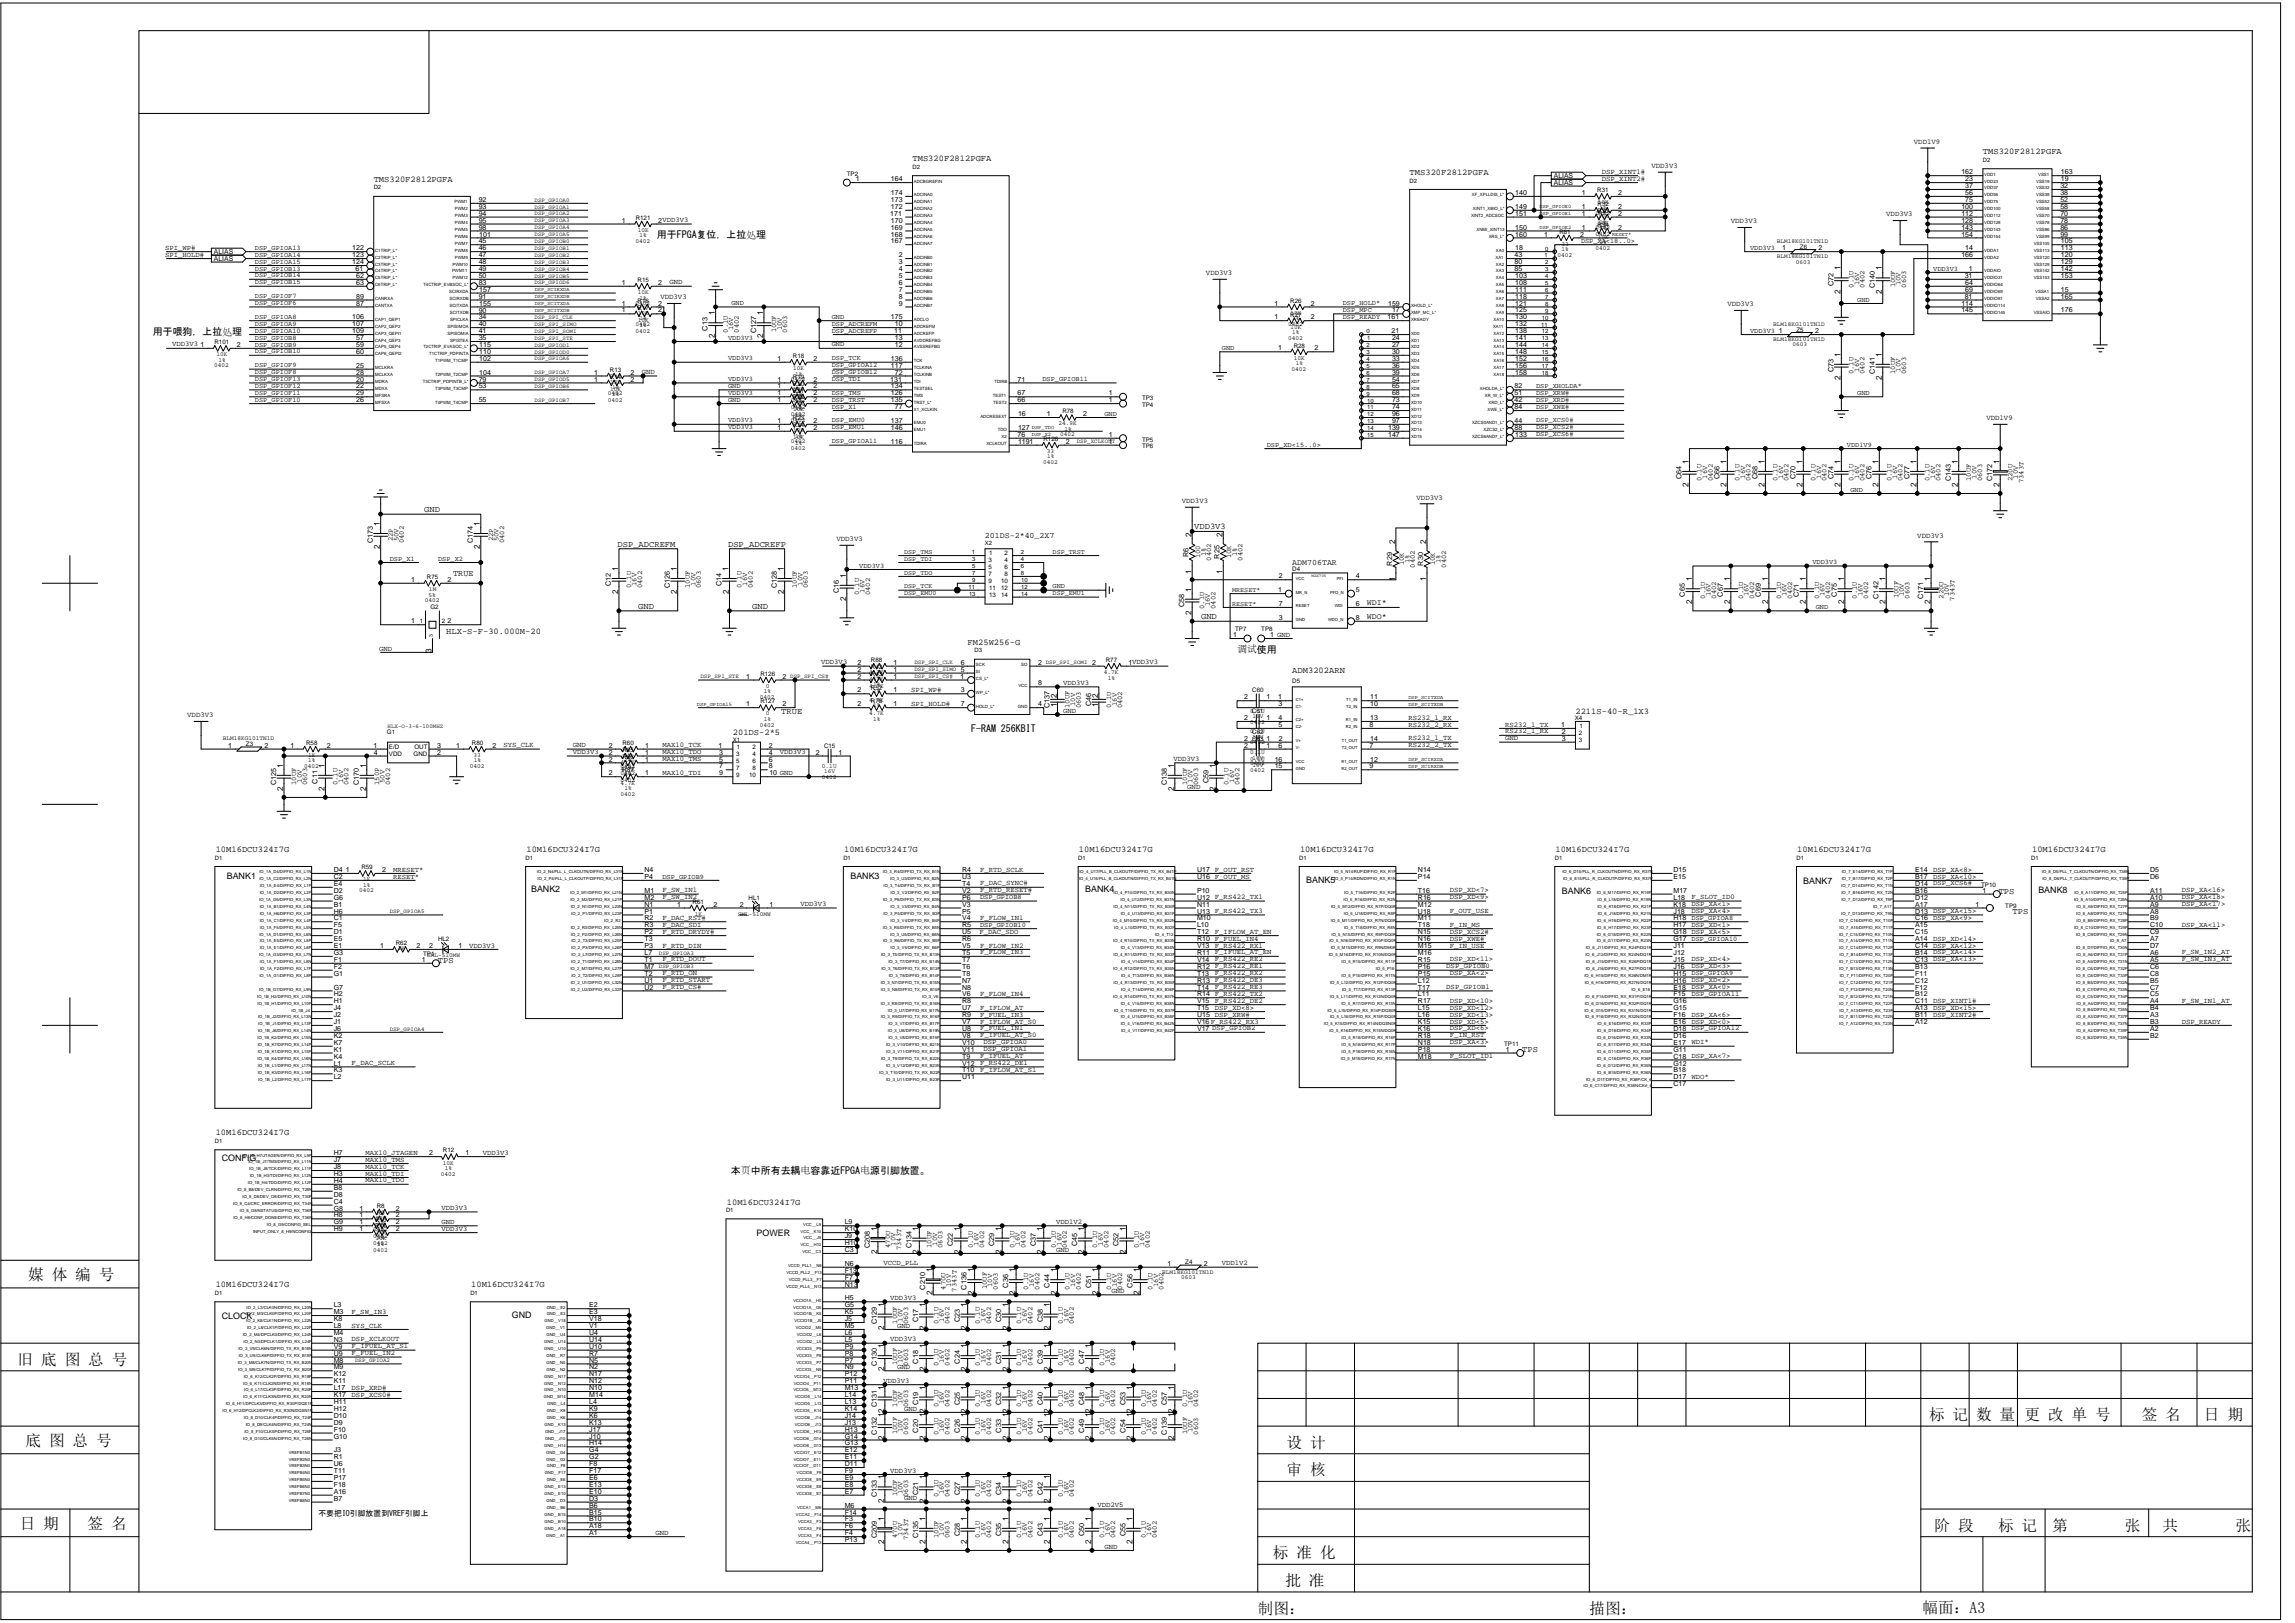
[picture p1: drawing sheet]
<svg xmlns="http://www.w3.org/2000/svg" width="420mm" height="297mm" viewBox="0 0 420 297" stroke-linecap="round" stroke-linejoin="round" font-family="sans-serif">
<defs><g id="words">
<g font-size="2.9">
<text x="5.2" y="234.2">媒 体 编 号</text>
<text x="3.2" y="249.8">旧 底 图 总 号</text>
<text x="353.2" y="259.9">标 记</text>
<text x="361.8" y="259.9">数 量</text>
<text x="370.6" y="259.9">更 改 单 号</text>
<text x="392.1" y="259.9">签 名</text>
<text x="403.5" y="259.9">日 期</text>
<text x="4.7" y="264.6">底 图 总 号</text>
<text x="235.6" y="265">设 计</text>
<text x="235.6" y="270">审 核</text>
<text x="3.6" y="279.8">日 期</text>
<text x="16" y="279.8">签 名</text>
<text x="354.2" y="280.1">阶 段</text>
<text x="365.8" y="280.1">标 记</text>
<text x="375.7" y="280.1">第</text>
<text x="389" y="280.1">张</text>
<text x="395.9" y="280.1">共</text>
<text x="409.2" y="280.1">张</text>
<text x="233" y="285.2">标 准 化</text>
<text x="235.3" y="290.3">批 准</text>
<text x="230.3" y="295.3">制图：</text>
<text x="291" y="295.3">描图：</text>
<text x="351.9" y="295.1">幅面：A3</text>
</g>
<g font-size="1.8">
<text x="120.3" y="43.6">用于FPGA复位，上拉处理</text>
<text x="28" y="61.3">用于喂狗，上拉处理</text>
<text x="226.5" y="119.4">调试使用</text>
<text x="177.8" y="134">F-RAM 256KBIT</text>
<text x="133.8" y="214.8">本页中所有去耦电容靠近FPGA电源引脚放置。</text>
</g>
<g font-size="1.6">
<text x="167.1" y="29.5">TMS320F2812PGFA</text>
<text x="363" y="28.3">TMS320F2812PGFA</text>
<text x="68.4" y="33.3">TMS320F2812PGFA</text>
<text x="258.1" y="32">TMS320F2812PGFA</text>
<text x="77.6" y="93.7">GND</text>
<text x="113.1" y="100.1">DSP_ADCREFM</text>
<text x="133.3" y="100.1">DSP_ADCREFP</text>
<text x="218.6" y="96.9">VDD3V3</text>
<text x="83" y="105.3">TRUE</text>
<text x="116.8" y="111.4">GND</text>
<text x="137.7" y="111.4">GND</text>
<text x="219.9" y="113.3">GND</text>
<text x="81.7" y="116.1">HLX-S-F-30.000M-20</text>
<text x="177.2" y="118">FM25W256-G</text>
<text x="236.6" y="123.1">ADM3202ARN</text>
<text x="143" y="130.7">TRUE</text>
<text x="288.4" y="130.7">2211S-40-R_1X3</text>
<text x="134.2" y="134.5">201DS-2*5</text>
<text x="39.5" y="156">10M16DCU324I7G</text>
<text x="96.4" y="156">10M16DCU324I7G</text>
<text x="154.5" y="156">10M16DCU324I7G</text>
<text x="197.5" y="156">10M16DCU324I7G</text>
<text x="238" y="156">10M16DCU324I7G</text>
<text x="284.8" y="156">10M16DCU324I7G</text>
<text x="329" y="156">10M16DCU324I7G</text>
<text x="372" y="156">10M16DCU324I7G</text>
<text x="41.5" y="160.9">BANK1</text>
<text x="155.7" y="160.9">BANK3</text>
<text x="239.2" y="161.5">BANK5</text>
<text x="330.1" y="161.8">BANK7</text>
<text x="97.2" y="163.2">BANK2</text>
<text x="198.7" y="163.2">BANK4</text>
<text x="285.9" y="163.6">BANK6</text>
<text x="365.9" y="163.5">TPS</text>
<text x="368.4" y="167.3">TPS</text>
<text x="373.2" y="163.4">BANK8</text>
<text x="80.2" y="176.2">TPS</text>
<text x="278.7" y="192.6">TPS</text>
<text x="39.5" y="207.8">10M16DCU324I7G</text>
<text x="40.6" y="212.5">CONFIG</text>
<text x="133.1" y="220.5">10M16DCU324I7G</text>
<text x="138.5" y="226.2">POWER</text>
<text x="39.5" y="235.6">10M16DCU324I7G</text>
<text x="86.3" y="235.6">10M16DCU324I7G</text>
<text x="40.6" y="241.4">CLOCK</text>
<text x="93.7" y="241.2">GND</text>
</g>
<g font-size="1.5">
<text x="337" y="53.7" transform="rotate(-90 337 53.7)">2</text>
<text x="337" y="49.5" transform="rotate(-90 337 49.5)">1</text>
<text x="344.5" y="53.7" transform="rotate(-90 344.5 53.7)">2</text>
<text x="344.5" y="49.5" transform="rotate(-90 344.5 49.5)">1</text>
<text x="130.9" y="57.7" transform="rotate(-90 130.9 57.7)">1</text>
<text x="139.7" y="57.7" transform="rotate(-90 139.7 57.7)">1</text>
<text x="130.9" y="61.9" transform="rotate(-90 130.9 61.9)">2</text>
<text x="139.7" y="61.9" transform="rotate(-90 139.7 61.9)">2</text>
<text x="337" y="65.3" transform="rotate(-90 337 65.3)">1</text>
<text x="344.5" y="65.3" transform="rotate(-90 344.5 65.3)">1</text>
<text x="337" y="69.5" transform="rotate(-90 337 69.5)">2</text>
<text x="344.5" y="69.5" transform="rotate(-90 344.5 69.5)">2</text>
<text x="309.1" y="89.1" transform="rotate(-90 309.1 89.1)">2</text>
<text x="309.1" y="84.9" transform="rotate(-90 309.1 84.9)">1</text>
<text x="316.1" y="89.1" transform="rotate(-90 316.1 89.1)">2</text>
<text x="316.1" y="84.9" transform="rotate(-90 316.1 84.9)">1</text>
<text x="323.1" y="89.1" transform="rotate(-90 323.1 89.1)">2</text>
<text x="323.1" y="84.9" transform="rotate(-90 323.1 84.9)">1</text>
<text x="330" y="89.1" transform="rotate(-90 330 89.1)">2</text>
<text x="330" y="84.9" transform="rotate(-90 330 84.9)">1</text>
<text x="337" y="89.1" transform="rotate(-90 337 89.1)">2</text>
<text x="337" y="84.9" transform="rotate(-90 337 84.9)">1</text>
<text x="343.9" y="89.1" transform="rotate(-90 343.9 89.1)">2</text>
<text x="343.9" y="84.9" transform="rotate(-90 343.9 84.9)">1</text>
<text x="350.9" y="89.1" transform="rotate(-90 350.9 89.1)">2</text>
<text x="350.9" y="84.9" transform="rotate(-90 350.9 84.9)">1</text>
<text x="358.4" y="89.1" transform="rotate(-90 358.4 89.1)">2</text>
<text x="358.4" y="84.9" transform="rotate(-90 358.4 84.9)">1</text>
<text x="366" y="89.1" transform="rotate(-90 366 89.1)">2</text>
<text x="366" y="84.9" transform="rotate(-90 366 84.9)">1</text>
<text x="69.5" y="100.5" transform="rotate(-90 69.5 100.5)">2</text>
<text x="69.5" y="96.3" transform="rotate(-90 69.5 96.3)">1</text>
<text x="87.9" y="100.5" transform="rotate(-90 87.9 100.5)">2</text>
<text x="87.9" y="96.3" transform="rotate(-90 87.9 96.3)">1</text>
<text x="180.3" y="98.4">201DS-2*40_2X7</text>
<text x="218.1" y="98.3" transform="rotate(-90 218.1 98.3)">2</text>
<text x="223.8" y="98.3" transform="rotate(-90 223.8 98.3)">2</text>
<text x="255.4" y="99.5" transform="rotate(-90 255.4 99.5)">2</text>
<text x="261.1" y="99.5" transform="rotate(-90 261.1 99.5)">2</text>
<text x="113.2" y="104.5" transform="rotate(-90 113.2 104.5)">1</text>
<text x="123.9" y="104.5" transform="rotate(-90 123.9 104.5)">1</text>
<text x="133.4" y="104.5" transform="rotate(-90 133.4 104.5)">1</text>
<text x="143.5" y="104.5" transform="rotate(-90 143.5 104.5)">1</text>
<text x="154.9" y="105.8" transform="rotate(-90 154.9 105.8)">1</text>
<text x="218.1" y="105" transform="rotate(-90 218.1 105)">1</text>
<text x="223.8" y="105" transform="rotate(-90 223.8 105)">1</text>
<text x="236.6" y="103.5">ADM706TAR</text>
<text x="255.4" y="106.3" transform="rotate(-90 255.4 106.3)">1</text>
<text x="261.1" y="106.3" transform="rotate(-90 261.1 106.3)">1</text>
<text x="309.8" y="106.4" transform="rotate(-90 309.8 106.4)">1</text>
<text x="316.7" y="106.4" transform="rotate(-90 316.7 106.4)">1</text>
<text x="323.7" y="106.4" transform="rotate(-90 323.7 106.4)">1</text>
<text x="330.6" y="106.4" transform="rotate(-90 330.6 106.4)">1</text>
<text x="337.6" y="106.4" transform="rotate(-90 337.6 106.4)">1</text>
<text x="345.2" y="106.4" transform="rotate(-90 345.2 106.4)">1</text>
<text x="353.4" y="106.4" transform="rotate(-90 353.4 106.4)">1</text>
<text x="113.2" y="108.7" transform="rotate(-90 113.2 108.7)">2</text>
<text x="123.9" y="108.7" transform="rotate(-90 123.9 108.7)">2</text>
<text x="133.4" y="108.7" transform="rotate(-90 133.4 108.7)">2</text>
<text x="143.5" y="108.7" transform="rotate(-90 143.5 108.7)">2</text>
<text x="154.9" y="110" transform="rotate(-90 154.9 110)">2</text>
<text x="218.1" y="112.5" transform="rotate(-90 218.1 112.5)">2</text>
<text x="218.1" y="108.3" transform="rotate(-90 218.1 108.3)">1</text>
<text x="250.2" y="110.8">WDI*</text>
<text x="250.2" y="113.3">WDO*</text>
<text x="309.8" y="110.6" transform="rotate(-90 309.8 110.6)">2</text>
<text x="316.7" y="110.6" transform="rotate(-90 316.7 110.6)">2</text>
<text x="323.7" y="110.6" transform="rotate(-90 323.7 110.6)">2</text>
<text x="330.6" y="110.6" transform="rotate(-90 330.6 110.6)">2</text>
<text x="337.6" y="110.6" transform="rotate(-90 337.6 110.6)">2</text>
<text x="345.2" y="110.6" transform="rotate(-90 345.2 110.6)">2</text>
<text x="353.4" y="110.6" transform="rotate(-90 353.4 110.6)">2</text>
<text x="79" y="119.5" transform="rotate(-90 79 119.5)">3</text>
<text x="193.5" y="129.4" transform="rotate(-90 193.5 129.4)">1</text>
<text x="193.5" y="127.7" transform="rotate(-90 193.5 127.7)">2</text>
<text x="201" y="129.4" transform="rotate(-90 201 129.4)">1</text>
<text x="201" y="127.7" transform="rotate(-90 201 127.7)">2</text>
<text x="51.8" y="140.5" transform="rotate(-90 51.8 140.5)">1</text>
<text x="59.4" y="140.5" transform="rotate(-90 59.4 140.5)">1</text>
<text x="67" y="140.5" transform="rotate(-90 67 140.5)">1</text>
<text x="215" y="140.5" transform="rotate(-90 215 140.5)">1</text>
<text x="222.5" y="140.5" transform="rotate(-90 222.5 140.5)">1</text>
<text x="51.8" y="144.8" transform="rotate(-90 51.8 144.8)">2</text>
<text x="59.4" y="144.8" transform="rotate(-90 59.4 144.8)">2</text>
<text x="67" y="144.8" transform="rotate(-90 67 144.8)">2</text>
<text x="215" y="144.8" transform="rotate(-90 215 144.8)">2</text>
<text x="222.5" y="144.8" transform="rotate(-90 222.5 144.8)">2</text>
<text x="160.6" y="225.3" transform="rotate(-90 160.6 225.3)">1</text>
<text x="168.2" y="225.3" transform="rotate(-90 168.2 225.3)">1</text>
<text x="175.8" y="225.3" transform="rotate(-90 175.8 225.3)">1</text>
<text x="183.3" y="225.3" transform="rotate(-90 183.3 225.3)">1</text>
<text x="190.9" y="225.3" transform="rotate(-90 190.9 225.3)">1</text>
<text x="198.5" y="225.3" transform="rotate(-90 198.5 225.3)">1</text>
<text x="206.1" y="225.3" transform="rotate(-90 206.1 225.3)">1</text>
<text x="160.6" y="229.5" transform="rotate(-90 160.6 229.5)">2</text>
<text x="168.2" y="229.5" transform="rotate(-90 168.2 229.5)">2</text>
<text x="170.7" y="232.8" transform="rotate(-90 170.7 232.8)">1</text>
<text x="175.8" y="229.5" transform="rotate(-90 175.8 229.5)">2</text>
<text x="178.3" y="232.8" transform="rotate(-90 178.3 232.8)">1</text>
<text x="183.3" y="229.5" transform="rotate(-90 183.3 229.5)">2</text>
<text x="185.9" y="232.8" transform="rotate(-90 185.9 232.8)">1</text>
<text x="190.9" y="229.5" transform="rotate(-90 190.9 229.5)">2</text>
<text x="193.5" y="232.8" transform="rotate(-90 193.5 232.8)">1</text>
<text x="198.5" y="229.5" transform="rotate(-90 198.5 229.5)">2</text>
<text x="201" y="232.8" transform="rotate(-90 201 232.8)">1</text>
<text x="206.1" y="229.5" transform="rotate(-90 206.1 229.5)">2</text>
<text x="208.6" y="232.8" transform="rotate(-90 208.6 232.8)">1</text>
<text x="161.8" y="239.2" transform="rotate(-90 161.8 239.2)">1</text>
<text x="169.4" y="239.2" transform="rotate(-90 169.4 239.2)">1</text>
<text x="170.7" y="237.1" transform="rotate(-90 170.7 237.1)">2</text>
<text x="177" y="239.2" transform="rotate(-90 177 239.2)">1</text>
<text x="178.3" y="237.1" transform="rotate(-90 178.3 237.1)">2</text>
<text x="184.6" y="239.2" transform="rotate(-90 184.6 239.2)">1</text>
<text x="185.9" y="237.1" transform="rotate(-90 185.9 237.1)">2</text>
<text x="192.2" y="239.2" transform="rotate(-90 192.2 239.2)">1</text>
<text x="193.5" y="237.1" transform="rotate(-90 193.5 237.1)">2</text>
<text x="201" y="237.1" transform="rotate(-90 201 237.1)">2</text>
<text x="208.6" y="237.1" transform="rotate(-90 208.6 237.1)">2</text>
<text x="161.8" y="243.4" transform="rotate(-90 161.8 243.4)">2</text>
<text x="169.4" y="243.4" transform="rotate(-90 169.4 243.4)">2</text>
<text x="177" y="243.4" transform="rotate(-90 177 243.4)">2</text>
<text x="184.6" y="243.4" transform="rotate(-90 184.6 243.4)">2</text>
<text x="192.2" y="243.4" transform="rotate(-90 192.2 243.4)">2</text>
<text x="161.8" y="251" transform="rotate(-90 161.8 251)">2</text>
<text x="161.8" y="246.7" transform="rotate(-90 161.8 246.7)">1</text>
<text x="169.4" y="251" transform="rotate(-90 169.4 251)">2</text>
<text x="169.4" y="246.7" transform="rotate(-90 169.4 246.7)">1</text>
<text x="177" y="251" transform="rotate(-90 177 251)">2</text>
<text x="177" y="246.7" transform="rotate(-90 177 246.7)">1</text>
<text x="184.6" y="251" transform="rotate(-90 184.6 251)">2</text>
<text x="184.6" y="246.7" transform="rotate(-90 184.6 246.7)">1</text>
<text x="192.2" y="251" transform="rotate(-90 192.2 251)">2</text>
<text x="192.2" y="246.7" transform="rotate(-90 192.2 246.7)">1</text>
<text x="199.8" y="251" transform="rotate(-90 199.8 251)">2</text>
<text x="199.8" y="246.7" transform="rotate(-90 199.8 246.7)">1</text>
<text x="161.8" y="254.3" transform="rotate(-90 161.8 254.3)">1</text>
<text x="169.4" y="254.3" transform="rotate(-90 169.4 254.3)">1</text>
<text x="177" y="254.3" transform="rotate(-90 177 254.3)">1</text>
<text x="184.6" y="254.3" transform="rotate(-90 184.6 254.3)">1</text>
<text x="192.2" y="254.3" transform="rotate(-90 192.2 254.3)">1</text>
<text x="199.8" y="254.3" transform="rotate(-90 199.8 254.3)">1</text>
<text x="207.4" y="254.3" transform="rotate(-90 207.4 254.3)">1</text>
<text x="215" y="254.3" transform="rotate(-90 215 254.3)">1</text>
<text x="161.8" y="263.6" transform="rotate(-90 161.8 263.6)">2</text>
<text x="161.8" y="259.4" transform="rotate(-90 161.8 259.4)">12</text>
<text x="169.4" y="263.6" transform="rotate(-90 169.4 263.6)">2</text>
<text x="169.4" y="259.4" transform="rotate(-90 169.4 259.4)">12</text>
<text x="177" y="263.6" transform="rotate(-90 177 263.6)">2</text>
<text x="177" y="259.4" transform="rotate(-90 177 259.4)">12</text>
<text x="184.6" y="263.6" transform="rotate(-90 184.6 263.6)">2</text>
<text x="184.6" y="259.4" transform="rotate(-90 184.6 259.4)">12</text>
<text x="192.2" y="263.6" transform="rotate(-90 192.2 263.6)">2</text>
<text x="192.2" y="259.4" transform="rotate(-90 192.2 259.4)">12</text>
<text x="199.8" y="263.6" transform="rotate(-90 199.8 263.6)">2</text>
<text x="199.8" y="259.4" transform="rotate(-90 199.8 259.4)">12</text>
<text x="207.4" y="263.6" transform="rotate(-90 207.4 263.6)">2</text>
<text x="207.4" y="259.4" transform="rotate(-90 207.4 259.4)">12</text>
<text x="215" y="263.6" transform="rotate(-90 215 263.6)">2</text>
<text x="215" y="259.4" transform="rotate(-90 215 259.4)">12</text>
<text x="161.8" y="275" transform="rotate(-90 161.8 275)">2</text>
<text x="161.8" y="270.8" transform="rotate(-90 161.8 270.8)">1</text>
<text x="169.4" y="275" transform="rotate(-90 169.4 275)">2</text>
<text x="169.4" y="270.8" transform="rotate(-90 169.4 270.8)">1</text>
<text x="177" y="275" transform="rotate(-90 177 275)">2</text>
<text x="177" y="270.8" transform="rotate(-90 177 270.8)">1</text>
<text x="184.6" y="275" transform="rotate(-90 184.6 275)">2</text>
<text x="184.6" y="270.8" transform="rotate(-90 184.6 270.8)">1</text>
<text x="192.2" y="275" transform="rotate(-90 192.2 275)">2</text>
<text x="192.2" y="270.8" transform="rotate(-90 192.2 270.8)">1</text>
<text x="161.8" y="278.3" transform="rotate(-90 161.8 278.3)">1</text>
<text x="169.4" y="278.3" transform="rotate(-90 169.4 278.3)">1</text>
<text x="177" y="278.3" transform="rotate(-90 177 278.3)">1</text>
<text x="184.6" y="278.3" transform="rotate(-90 184.6 278.3)">1</text>
<text x="192.2" y="278.3" transform="rotate(-90 192.2 278.3)">1</text>
<text x="199.8" y="278.3" transform="rotate(-90 199.8 278.3)">1</text>
<text x="207.4" y="278.3" transform="rotate(-90 207.4 278.3)">1</text>
<text x="161.8" y="282.6" transform="rotate(-90 161.8 282.6)">2</text>
<text x="169.4" y="282.6" transform="rotate(-90 169.4 282.6)">2</text>
<text x="177" y="282.6" transform="rotate(-90 177 282.6)">2</text>
<text x="184.6" y="282.6" transform="rotate(-90 184.6 282.6)">2</text>
<text x="192.2" y="282.6" transform="rotate(-90 192.2 282.6)">2</text>
<text x="199.8" y="282.6" transform="rotate(-90 199.8 282.6)">2</text>
<text x="207.4" y="282.6" transform="rotate(-90 207.4 282.6)">2</text>
</g>
<text font-size="1.4" x="58.3" y="277.5">不要把IO引脚放置到VREF引脚上</text>
<g font-size="1.3">
<text x="350.4" y="26.3">VDD1V9</text>
<text x="156.7" y="33.2">1</text>
<text x="163.1" y="35.7">174</text>
<text x="163.1" y="33.2">164</text>
<text x="277.4" y="35.7">140</text>
<text x="284.5" y="33.8">ALIAS</text>
<text x="284.5" y="32.5">ALIAS</text>
<text x="289.6" y="35.7">1</text>
<text x="293.2" y="33.1">DSP_XINT2#</text>
<text x="293.2" y="31.8">DSP_XINT1#</text>
<text x="296.3" y="35.7">2</text>
<text x="302.3" y="30.8">VDD3V3</text>
<text x="359.1" y="31.9">162</text>
<text x="359.8" y="35.7">56</text>
<text x="359.8" y="34.4">37</text>
<text x="359.8" y="33.2">23</text>
<text x="377.2" y="35.7">38</text>
<text x="377.2" y="34.4">32</text>
<text x="377.3" y="33.2">19</text>
<text x="377.3" y="31.9">163</text>
<text x="87.6" y="40.7">95</text>
<text x="87.6" y="39.5">94</text>
<text x="87.6" y="38.2">93</text>
<text x="87.6" y="37">92</text>
<text x="113.9" y="40.7">1</text>
<text x="120.5" y="40.7">2VDD3V3</text>
<text x="163" y="39.5">171</text>
<text x="163.1" y="40.7">170</text>
<text x="163.1" y="38.2">172</text>
<text x="163.1" y="37">173</text>
<text x="277.4" y="39.5">151</text>
<text x="277.4" y="38.2">149</text>
<text x="289.6" y="39.5">1</text>
<text x="289.6" y="38.2">1</text>
<text x="296.3" y="39.5">2</text>
<text x="296.3" y="38.2">2</text>
<text x="316.9" y="40.9">VDD3V3</text>
<text x="345.3" y="39.6">VDD3V3</text>
<text x="359.1" y="40.7">128</text>
<text x="359.1" y="39.5">112</text>
<text x="359.1" y="38.2">100</text>
<text x="359.8" y="37">75</text>
<text x="377.2" y="40.7">78</text>
<text x="377.2" y="39.5">70</text>
<text x="377.2" y="38.2">58</text>
<text x="377.2" y="37">52</text>
<text x="30.2" y="45.7">SPI_WP#</text>
<text x="30.2" y="47">SPI_HOLD#</text>
<text x="39.2" y="46.4">ALIAS</text>
<text x="39.2" y="47.7">ALIAS</text>
<text x="46.7" y="45.7">DSP_GPIOA13</text>
<text x="46.7" y="47">DSP_GPIOA14</text>
<text x="64.5" y="45.8">122</text>
<text x="64.5" y="47.1">123</text>
<text x="87.6" y="47.1">47</text>
<text x="87.6" y="45.8">46</text>
<text x="87.6" y="44.5">45</text>
<text x="87.6" y="42">98</text>
<text x="87.7" y="43.3">101</text>
<text x="163.1" y="44.5">167</text>
<text x="163.1" y="43.3">168</text>
<text x="163.1" y="42">169</text>
<text x="164.5" y="47.1">2</text>
<text x="277.3" y="47.1">43</text>
<text x="277.4" y="45.8">18</text>
<text x="277.4" y="43.3">160</text>
<text x="277.4" y="42">150</text>
<text x="282.7" y="43.3">1</text>
<text x="289.3" y="43.3">2</text>
<text x="289.4" y="44.5">DSP_XA&lt;18..0&gt;</text>
<text x="289.6" y="42">1</text>
<text x="296.3" y="42">2</text>
<text x="320.4" y="45.7">VDD3V3</text>
<text x="326.3" y="45.8">1</text>
<text x="332.9" y="45.8">2</text>
<text x="359.1" y="47.1">166</text>
<text x="359.1" y="43.3">154</text>
<text x="359.1" y="42">143</text>
<text x="359.8" y="45.8">14</text>
<text x="377.2" y="43.3">99</text>
<text x="377.2" y="42">86</text>
<text x="377.3" y="47.1">120</text>
<text x="377.3" y="45.8">113</text>
<text x="377.3" y="44.5">105</text>
<text x="46.7" y="48.3">DSP_GPIOA15</text>
<text x="46.7" y="49.5">DSP_GPIOB13</text>
<text x="46.7" y="50.8">DSP_GPIOB14</text>
<text x="46.7" y="52">DSP_GPIOB15</text>
<text x="64.5" y="48.3">124</text>
<text x="65.1" y="49.6">61</text>
<text x="65.2" y="52.1">63</text>
<text x="65.2" y="50.9">62</text>
<text x="87.6" y="52.1">83</text>
<text x="87.6" y="49.6">49</text>
<text x="87.6" y="50.9">50</text>
<text x="87.6" y="48.3">48</text>
<text x="87.7" y="53.4">157</text>
<text x="113.9" y="52.1">1</text>
<text x="120.5" y="52.1">2</text>
<text x="122.5" y="52">GND</text>
<text x="164.5" y="53.4">7</text>
<text x="164.5" y="52.1">6</text>
<text x="164.5" y="50.9">5</text>
<text x="164.5" y="49.6">4</text>
<text x="164.5" y="48.3">3</text>
<text x="220.8" y="50.4">VDD3V3</text>
<text x="277.3" y="49.6">85</text>
<text x="277.3" y="48.3">80</text>
<text x="277.4" y="53.4">111</text>
<text x="277.4" y="52.1">108</text>
<text x="277.4" y="50.9">103</text>
<text x="335.7" y="52.3" transform="rotate(-90 335.7 52.3)">C72</text>
<text x="339.3" y="52.7" transform="rotate(-90 339.3 52.7)">0.1U</text>
<text x="340.3" y="52.2" transform="rotate(-90 340.3 52.2)">16V</text>
<text x="341.4" y="52.7" transform="rotate(-90 341.4 52.7)">0402</text>
<text x="343.3" y="52.7" transform="rotate(-90 343.3 52.7)">C140</text>
<text x="346.9" y="52.6" transform="rotate(-90 346.9 52.6)">10UF</text>
<text x="347.9" y="52.2" transform="rotate(-90 347.9 52.2)">10V</text>
<text x="348.9" y="52.7" transform="rotate(-90 348.9 52.7)">0603</text>
<text x="353.9" y="49.5">VDD3V3</text>
<text x="359.7" y="50.9">31</text>
<text x="359.8" y="53.4">69</text>
<text x="359.8" y="52.1">64</text>
<text x="360.4" y="49.6">1</text>
<text x="377.3" y="53.4">15</text>
<text x="377.3" y="50.9">153</text>
<text x="377.3" y="49.6">142</text>
<text x="377.3" y="48.3">129</text>
<text x="46.7" y="54.6">DSP_GPIOF7</text>
<text x="46.7" y="55.8">DSP_GPIOF6</text>
<text x="46.7" y="59.6">DSP_GPIOA9</text>
<text x="46.7" y="58.4">DSP_GPIOA8</text>
<text x="64.5" y="59.7">107</text>
<text x="64.5" y="58.4">106</text>
<text x="65.2" y="55.9">87</text>
<text x="65.2" y="54.7">89</text>
<text x="87.6" y="59.7">40</text>
<text x="87.6" y="58.4">34</text>
<text x="87.6" y="57.2">90</text>
<text x="87.6" y="54.7">91</text>
<text x="87.7" y="55.9">155</text>
<text x="113.9" y="55.9">1</text>
<text x="113.9" y="57.2">1</text>
<text x="120.5" y="57.2">2</text>
<text x="120.5" y="55.9">2</text>
<text x="120.9" y="54.8">VDD3V3</text>
<text x="133.9" y="55.8">GND</text>
<text x="152.3" y="59.6">DSP_ADCREFM</text>
<text x="152.3" y="58.4">GND</text>
<text x="163.1" y="58.4">175</text>
<text x="163.8" y="59.7">10</text>
<text x="164.5" y="55.9">9</text>
<text x="164.5" y="54.7">8</text>
<text x="233.4" y="58.4">1</text>
<text x="233.4" y="55.9">1</text>
<text x="240" y="58.4">2</text>
<text x="240" y="55.9">2</text>
<text x="245.8" y="55.8">DSP_HOLD*</text>
<text x="245.8" y="58.4">DSP_READY</text>
<text x="245.8" y="57.1">DSP_MPC</text>
<text x="254" y="58.4">161</text>
<text x="254.1" y="55.9">159</text>
<text x="254.9" y="57.2">17</text>
<text x="277.4" y="59.7">132</text>
<text x="277.4" y="58.4">130</text>
<text x="277.4" y="57.2">125</text>
<text x="277.4" y="55.9">121</text>
<text x="277.4" y="54.7">118</text>
<text x="316.2" y="56">VDD3V3</text>
<text x="340" y="55.2">GND</text>
<text x="359.1" y="57.2">145</text>
<text x="359.1" y="55.9">114</text>
<text x="359.7" y="54.7">81</text>
<text x="377.3" y="57.2">176</text>
<text x="377.3" y="54.7">165</text>
<text x="31.5" y="63.4">VDD3V3</text>
<text x="36.7" y="63.5">1</text>
<text x="43.4" y="63.5">2</text>
<text x="46.7" y="60.9">DSP_GPIOA10</text>
<text x="46.7" y="62.2">DSP_GPIOB8</text>
<text x="46.7" y="63.4">DSP_GPIOB9</text>
<text x="46.7" y="64.7">DSP_GPIOB10</text>
<text x="64.5" y="61">109</text>
<text x="65.2" y="64.8">60</text>
<text x="65.2" y="63.5">59</text>
<text x="65.2" y="62.3">57</text>
<text x="87.6" y="62.3">35</text>
<text x="87.6" y="61">41</text>
<text x="87.7" y="64.8">110</text>
<text x="87.7" y="63.5">115</text>
<text x="129.5" y="60.5" transform="rotate(-90 129.5 60.5)">C13</text>
<text x="133.3" y="60.9" transform="rotate(-90 133.3 60.9)">0.1U</text>
<text x="133.3" y="66">VDD3V3</text>
<text x="133.3" y="62.2">VDD3V3</text>
<text x="134.2" y="60.4" transform="rotate(-90 134.2 60.4)">16V</text>
<text x="135.3" y="60.9" transform="rotate(-90 135.3 60.9)">0402</text>
<text x="138.4" y="60.9" transform="rotate(-90 138.4 60.9)">C127</text>
<text x="142.1" y="60.8" transform="rotate(-90 142.1 60.8)">10UF</text>
<text x="143.1" y="60.4" transform="rotate(-90 143.1 60.4)">10V</text>
<text x="144.1" y="60.9" transform="rotate(-90 144.1 60.9)">0603</text>
<text x="152.3" y="60.9">DSP_ADCREFP</text>
<text x="152.3" y="63.4">GND</text>
<text x="152.3" y="66">DSP_TCK</text>
<text x="163.7" y="61">11</text>
<text x="163.8" y="63.5">12</text>
<text x="163.8" y="62.3">13</text>
<text x="223.7" y="64.1">GND</text>
<text x="234" y="64.1">1</text>
<text x="240.6" y="64.1">2</text>
<text x="254.8" y="61">21</text>
<text x="254.9" y="64.8">30</text>
<text x="254.9" y="63.5">27</text>
<text x="254.9" y="62.3">24</text>
<text x="277.4" y="64.8">148</text>
<text x="277.4" y="63.5">144</text>
<text x="277.4" y="62.3">141</text>
<text x="277.4" y="61">138</text>
<text x="320.4" y="60.9">VDD3V3</text>
<text x="325.7" y="61">1</text>
<text x="332.3" y="61">2</text>
<text x="46.7" y="71">DSP_GPIOF12</text>
<text x="46.7" y="69.7">DSP_GPIOF13</text>
<text x="46.7" y="68.5">DSP_GPIOF8</text>
<text x="46.7" y="67.2">DSP_GPIOF9</text>
<text x="65.2" y="71.1">22</text>
<text x="65.2" y="69.8">20</text>
<text x="65.2" y="68.6">28</text>
<text x="65.2" y="67.3">25</text>
<text x="87.6" y="69.8">79</text>
<text x="87.6" y="71.1">53</text>
<text x="87.7" y="66">102</text>
<text x="87.7" y="68.6">104</text>
<text x="108.8" y="68.6">1</text>
<text x="108.8" y="69.8">1</text>
<text x="115.5" y="68.6">2</text>
<text x="115.5" y="69.8">2</text>
<text x="117.5" y="68.5">GND</text>
<text x="133.3" y="69.7">VDD3V3</text>
<text x="133.3" y="71">GND</text>
<text x="142.3" y="71.1">1</text>
<text x="142.3" y="69.8">1</text>
<text x="142.3" y="66">1</text>
<text x="149" y="71.1">2</text>
<text x="149" y="69.8">2</text>
<text x="149" y="66">2</text>
<text x="152.3" y="69.7">DSP_TDI</text>
<text x="152.3" y="68.5">DSP_GPIOB12</text>
<text x="152.3" y="67.2">DSP_GPIOA12</text>
<text x="163" y="69.8">131</text>
<text x="163.1" y="71.1">134</text>
<text x="163.1" y="67.3">117</text>
<text x="163.1" y="66">136</text>
<text x="163.8" y="68.6">72</text>
<text x="186.3" y="69.8">71</text>
<text x="190.8" y="69.7">DSP_GPIOB11</text>
<text x="254.9" y="71.1">65</text>
<text x="254.9" y="69.8">54</text>
<text x="254.9" y="68.6">39</text>
<text x="254.9" y="67.3">36</text>
<text x="254.9" y="66">33</text>
<text x="277.3" y="71.1">82</text>
<text x="277.4" y="68.6">158</text>
<text x="277.4" y="67.3">156</text>
<text x="277.4" y="66">152</text>
<text x="281.2" y="71">DSP_XHOLDA*</text>
<text x="335.7" y="68.1" transform="rotate(-90 335.7 68.1)">C73</text>
<text x="339.3" y="68.5" transform="rotate(-90 339.3 68.5)">0.1U</text>
<text x="340.3" y="68" transform="rotate(-90 340.3 68)">16V</text>
<text x="341.4" y="68.5" transform="rotate(-90 341.4 68.5)">0402</text>
<text x="343.3" y="68.5" transform="rotate(-90 343.3 68.5)">C141</text>
<text x="346.9" y="68.4" transform="rotate(-90 346.9 68.4)">10UF</text>
<text x="347.9" y="68" transform="rotate(-90 347.9 68)">10V</text>
<text x="348.9" y="68.5" transform="rotate(-90 348.9 68.5)">0603</text>
<text x="46.7" y="72.3">DSP_GPIOF11</text>
<text x="46.7" y="73.5">DSP_GPIOF10</text>
<text x="65.2" y="73.6">26</text>
<text x="65.2" y="72.4">29</text>
<text x="87.6" y="73.6">55</text>
<text x="133.3" y="73.5">GND</text>
<text x="133.3" y="72.3">VDD3V3</text>
<text x="133.3" y="77.3">VDD3V3</text>
<text x="142.3" y="77.4">1</text>
<text x="142.3" y="73.6">1</text>
<text x="142.3" y="72.4">1</text>
<text x="149" y="77.4">2</text>
<text x="149" y="73.6">2</text>
<text x="149" y="72.4">2</text>
<text x="152.3" y="72.3">DSP_TMS</text>
<text x="152.3" y="77.3">DSP_EMU0</text>
<text x="152.3" y="73.5">DSP_TRST</text>
<text x="152.3" y="74.8">DSP_X1</text>
<text x="163.1" y="73.6">135</text>
<text x="163.1" y="72.4">126</text>
<text x="163.1" y="77.4">137</text>
<text x="163.8" y="74.9">77</text>
<text x="186.3" y="73.6">66</text>
<text x="186.3" y="72.4">67</text>
<text x="186.4" y="76.2">16</text>
<text x="191.6" y="76.2">1</text>
<text x="198.3" y="76.2">2</text>
<text x="202.2" y="76.1">GND</text>
<text x="203" y="72.4">1</text>
<text x="203" y="73.6">1</text>
<text x="254.9" y="77.4">97</text>
<text x="254.9" y="76.2">96</text>
<text x="254.9" y="74.9">74</text>
<text x="254.9" y="73.6">73</text>
<text x="254.9" y="72.4">68</text>
<text x="277.3" y="77.4">44</text>
<text x="277.3" y="74.9">84</text>
<text x="277.3" y="73.6">42</text>
<text x="277.3" y="72.4">51</text>
<text x="281.2" y="74.8">DSP_XWE#</text>
<text x="281.2" y="73.5">DSP_XRD#</text>
<text x="281.2" y="72.3">DSP_XRW#</text>
<text x="281.2" y="77.3">DSP_XCS0#</text>
<text x="340" y="72.3">GND</text>
<text x="363.7" y="76.9">VDD1V9</text>
<text x="133.3" y="78.6">VDD3V3</text>
<text x="142.3" y="78.7">1</text>
<text x="149" y="78.7">2</text>
<text x="152.3" y="78.6">DSP_EMU1</text>
<text x="152.3" y="81.1">DSP_GPIOA11</text>
<text x="163.1" y="81.2">116</text>
<text x="163.1" y="78.7">146</text>
<text x="186.3" y="79.9">76</text>
<text x="186.4" y="81.2">1191</text>
<text x="186.4" y="78.7">127</text>
<text x="195.1" y="81.2">2</text>
<text x="203" y="81.2">1</text>
<text x="203" y="79.9">1</text>
<text x="231.9" y="81.8">DSP_XD&lt;15..0&gt;</text>
<text x="254.1" y="79.9">147</text>
<text x="254.1" y="78.7">139</text>
<text x="277.3" y="78.7">88</text>
<text x="277.4" y="79.9">133</text>
<text x="281.2" y="79.9">DSP_XCS6#</text>
<text x="281.2" y="78.6">DSP_XCS2#</text>
<text x="338.1" y="81.8">VDD1V9</text>
<text x="307.8" y="87.7" transform="rotate(-90 307.8 87.7)">C64</text>
<text x="311.5" y="88.1" transform="rotate(-90 311.5 88.1)">0.1U</text>
<text x="312.5" y="87.6" transform="rotate(-90 312.5 87.6)">16V</text>
<text x="313.6" y="88.1" transform="rotate(-90 313.6 88.1)">0402</text>
<text x="314.8" y="87.7" transform="rotate(-90 314.8 87.7)">C66</text>
<text x="318.5" y="88.1" transform="rotate(-90 318.5 88.1)">0.1U</text>
<text x="319.5" y="87.6" transform="rotate(-90 319.5 87.6)">16V</text>
<text x="320.5" y="88.1" transform="rotate(-90 320.5 88.1)">0402</text>
<text x="321.7" y="87.7" transform="rotate(-90 321.7 87.7)">C68</text>
<text x="325.4" y="88.1" transform="rotate(-90 325.4 88.1)">0.1U</text>
<text x="326.4" y="87.6" transform="rotate(-90 326.4 87.6)">16V</text>
<text x="327.5" y="88.1" transform="rotate(-90 327.5 88.1)">0402</text>
<text x="328.7" y="87.7" transform="rotate(-90 328.7 87.7)">C70</text>
<text x="332.4" y="88.1" transform="rotate(-90 332.4 88.1)">0.1U</text>
<text x="333.4" y="87.6" transform="rotate(-90 333.4 87.6)">16V</text>
<text x="334.4" y="88.1" transform="rotate(-90 334.4 88.1)">0402</text>
<text x="335.7" y="87.7" transform="rotate(-90 335.7 87.7)">C74</text>
<text x="338.8" y="90">GND</text>
<text x="339.3" y="88.1" transform="rotate(-90 339.3 88.1)">0.1U</text>
<text x="340.3" y="87.6" transform="rotate(-90 340.3 87.6)">16V</text>
<text x="341.4" y="88.1" transform="rotate(-90 341.4 88.1)">0402</text>
<text x="342.6" y="87.7" transform="rotate(-90 342.6 87.7)">C76</text>
<text x="346.3" y="88.1" transform="rotate(-90 346.3 88.1)">0.1U</text>
<text x="347.3" y="87.6" transform="rotate(-90 347.3 87.6)">16V</text>
<text x="348.3" y="88.1" transform="rotate(-90 348.3 88.1)">0402</text>
<text x="349.6" y="87.7" transform="rotate(-90 349.6 87.7)">C77</text>
<text x="353.3" y="88.1" transform="rotate(-90 353.3 88.1)">0.1U</text>
<text x="354.3" y="87.6" transform="rotate(-90 354.3 87.6)">16V</text>
<text x="355.3" y="88.1" transform="rotate(-90 355.3 88.1)">0402</text>
<text x="357.2" y="88.1" transform="rotate(-90 357.2 88.1)">C143</text>
<text x="360.8" y="88" transform="rotate(-90 360.8 88)">10UF</text>
<text x="361.9" y="87.6" transform="rotate(-90 361.9 87.6)">10V</text>
<text x="362.9" y="88.1" transform="rotate(-90 362.9 88.1)">0603</text>
<text x="364.7" y="88.1" transform="rotate(-90 364.7 88.1)">C172</text>
<text x="368.4" y="88.1" transform="rotate(-90 368.4 88.1)">220U</text>
<text x="369.4" y="87.6" transform="rotate(-90 369.4 87.6)">10V</text>
<text x="370.4" y="88.5" transform="rotate(-90 370.4 88.5)">7343T</text>
<text x="216.4" y="92.1">VDD3V3</text>
<text x="259.3" y="91.5">VDD3V3</text>
<text x="68.2" y="99.5" transform="rotate(-90 68.2 99.5)">C173</text>
<text x="71.9" y="99" transform="rotate(-90 71.9 99)">22P</text>
<text x="72.9" y="99" transform="rotate(-90 72.9 99)">50V</text>
<text x="73.9" y="99.4" transform="rotate(-90 73.9 99.4)">0402</text>
<text x="86.6" y="99.5" transform="rotate(-90 86.6 99.5)">C174</text>
<text x="90.3" y="99" transform="rotate(-90 90.3 99)">22P</text>
<text x="91.3" y="99" transform="rotate(-90 91.3 99)">50V</text>
<text x="92.3" y="99.4" transform="rotate(-90 92.3 99.4)">0402</text>
<text x="153.1" y="99">VDD3V3</text>
<text x="217.6" y="101.9" transform="rotate(-90 217.6 101.9)">R6</text>
<text x="220.7" y="101.8" transform="rotate(-90 220.7 101.8)">1%</text>
<text x="226.4" y="101.8" transform="rotate(-90 226.4 101.8)">1%</text>
<text x="351" y="98.4">VDD3V3</text>
<text x="71.3" y="102.6">DSP_X1</text>
<text x="75.3" y="106.5">1</text>
<text x="80.2" y="102.6">DSP_X2</text>
<text x="81.9" y="106.5">2</text>
<text x="111.9" y="107.3" transform="rotate(-90 111.9 107.3)">C12</text>
<text x="115.5" y="107.7" transform="rotate(-90 115.5 107.7)">0.1U</text>
<text x="116.6" y="107.2" transform="rotate(-90 116.6 107.2)">16V</text>
<text x="117.6" y="107.7" transform="rotate(-90 117.6 107.7)">0402</text>
<text x="122.6" y="107.7" transform="rotate(-90 122.6 107.7)">C126</text>
<text x="126.3" y="107.6" transform="rotate(-90 126.3 107.6)">10UF</text>
<text x="127.3" y="107.2" transform="rotate(-90 127.3 107.2)">10V</text>
<text x="128.3" y="107.7" transform="rotate(-90 128.3 107.7)">0603</text>
<text x="132.1" y="107.3" transform="rotate(-90 132.1 107.3)">C14</text>
<text x="135.8" y="107.7" transform="rotate(-90 135.8 107.7)">0.1U</text>
<text x="136.8" y="107.2" transform="rotate(-90 136.8 107.2)">16V</text>
<text x="137.8" y="107.7" transform="rotate(-90 137.8 107.7)">0402</text>
<text x="142.2" y="107.7" transform="rotate(-90 142.2 107.7)">C128</text>
<text x="145.9" y="107.6" transform="rotate(-90 145.9 107.6)">10UF</text>
<text x="146.9" y="107.2" transform="rotate(-90 146.9 107.2)">10V</text>
<text x="147.9" y="107.7" transform="rotate(-90 147.9 107.7)">0603</text>
<text x="157.3" y="103.9">VDD3V3</text>
<text x="192.7" y="107.7">GND</text>
<text x="219.7" y="102.1" transform="rotate(-90 219.7 102.1)">100</text>
<text x="221.8" y="102.6" transform="rotate(-90 221.8 102.6)">0402</text>
<text x="223.3" y="102.2" transform="rotate(-90 223.3 102.2)">R25</text>
<text x="225.4" y="102.1" transform="rotate(-90 225.4 102.1)">10K</text>
<text x="227.4" y="102.6" transform="rotate(-90 227.4 102.6)">0402</text>
<text x="234.1" y="105.9">2</text>
<text x="248.2" y="105.9">4</text>
<text x="254.9" y="103.5" transform="rotate(-90 254.9 103.5)">R29</text>
<text x="257" y="103.4" transform="rotate(-90 257 103.4)">10K</text>
<text x="258" y="103" transform="rotate(-90 258 103)">1%</text>
<text x="259" y="103.9" transform="rotate(-90 259 103.9)">0402</text>
<text x="260.6" y="103.5" transform="rotate(-90 260.6 103.5)">R30</text>
<text x="262.7" y="103.4" transform="rotate(-90 262.7 103.4)">10K</text>
<text x="263.7" y="103" transform="rotate(-90 263.7 103)">1%</text>
<text x="264.7" y="103.9" transform="rotate(-90 264.7 103.9)">0402</text>
<text x="331.8" y="103.3">VDD3V3</text>
<text x="153.6" y="108.6" transform="rotate(-90 153.6 108.6)">C16</text>
<text x="157.3" y="108.9" transform="rotate(-90 157.3 108.9)">0.1U</text>
<text x="158.3" y="108.5" transform="rotate(-90 158.3 108.5)">16V</text>
<text x="159.3" y="108.9" transform="rotate(-90 159.3 108.9)">0402</text>
<text x="216.8" y="111.1" transform="rotate(-90 216.8 111.1)">C58</text>
<text x="220.5" y="111.5" transform="rotate(-90 220.5 111.5)">0.1U</text>
<text x="221.5" y="111" transform="rotate(-90 221.5 111)">16V</text>
<text x="222.5" y="111.5" transform="rotate(-90 222.5 111.5)">0402</text>
<text x="234" y="108.4">1</text>
<text x="234.1" y="110.9">7</text>
<text x="234.1" y="113.5">3</text>
<text x="248.2" y="113.5">8</text>
<text x="248.2" y="110.9">6</text>
<text x="248.2" y="108.4">5</text>
<text x="308.5" y="109.2" transform="rotate(-90 308.5 109.2)">C65</text>
<text x="312.2" y="109.6" transform="rotate(-90 312.2 109.6)">0.1U</text>
<text x="313.2" y="109.1" transform="rotate(-90 313.2 109.1)">16V</text>
<text x="314.2" y="109.6" transform="rotate(-90 314.2 109.6)">0402</text>
<text x="315.4" y="109.2" transform="rotate(-90 315.4 109.2)">C67</text>
<text x="319.1" y="109.6" transform="rotate(-90 319.1 109.6)">0.1U</text>
<text x="320.1" y="109.1" transform="rotate(-90 320.1 109.1)">16V</text>
<text x="321.1" y="109.6" transform="rotate(-90 321.1 109.6)">0402</text>
<text x="322.4" y="109.2" transform="rotate(-90 322.4 109.2)">C69</text>
<text x="326.1" y="109.6" transform="rotate(-90 326.1 109.6)">0.1U</text>
<text x="327.1" y="109.1" transform="rotate(-90 327.1 109.1)">16V</text>
<text x="328.1" y="109.6" transform="rotate(-90 328.1 109.6)">0402</text>
<text x="329.3" y="109.3" transform="rotate(-90 329.3 109.3)">C71</text>
<text x="332.4" y="111.5">GND</text>
<text x="333" y="109.6" transform="rotate(-90 333 109.6)">0.1U</text>
<text x="334" y="109.1" transform="rotate(-90 334 109.1)">16V</text>
<text x="335" y="109.6" transform="rotate(-90 335 109.6)">0402</text>
<text x="336.3" y="109.2" transform="rotate(-90 336.3 109.2)">C75</text>
<text x="340" y="109.6" transform="rotate(-90 340 109.6)">0.1U</text>
<text x="341" y="109.1" transform="rotate(-90 341 109.1)">16V</text>
<text x="342" y="109.6" transform="rotate(-90 342 109.6)">0402</text>
<text x="343.9" y="109.6" transform="rotate(-90 343.9 109.6)">C142</text>
<text x="347.6" y="109.5" transform="rotate(-90 347.6 109.5)">10UF</text>
<text x="348.6" y="109.1" transform="rotate(-90 348.6 109.1)">10V</text>
<text x="349.6" y="109.6" transform="rotate(-90 349.6 109.6)">0603</text>
<text x="352.1" y="109.6" transform="rotate(-90 352.1 109.6)">C171</text>
<text x="355.8" y="109.6" transform="rotate(-90 355.8 109.6)">220U</text>
<text x="356.8" y="109.1" transform="rotate(-90 356.8 109.1)">10V</text>
<text x="357.8" y="109.9" transform="rotate(-90 357.8 109.9)">7343T</text>
<text x="69.4" y="119.1">GND</text>
<text x="75.3" y="114.1">1</text>
<text x="81.9" y="114.1">2</text>
<text x="225.8" y="116.6">1</text>
<text x="232.5" y="116.6">1 GND</text>
<text x="136.6" y="124.2">1</text>
<text x="143.3" y="124.2">2</text>
<text x="150.4" y="121.6">VDD3V3</text>
<text x="157" y="124.2">2</text>
<text x="157" y="122.9">2</text>
<text x="157" y="121.7">2</text>
<text x="163.6" y="122.9">1</text>
<text x="163.6" y="121.7">1</text>
<text x="163.6" y="124.2">1</text>
<text x="175.8" y="124.2">1</text>
<text x="175.9" y="122.9">5</text>
<text x="175.9" y="121.7">6</text>
<text x="190.1" y="125.5">8</text>
<text x="190.1" y="121.7">2</text>
<text x="194.6" y="125.4">VDD3V3</text>
<text x="199.9" y="121.7">2</text>
<text x="206.6" y="121.7">1VDD3V3</text>
<text x="34.3" y="131.3">VDD3V3</text>
<text x="136.6" y="129.3">1</text>
<text x="143.3" y="129.3">2</text>
<text x="157" y="129.3">2</text>
<text x="157" y="126.7">2</text>
<text x="163.6" y="129.3">1</text>
<text x="163.6" y="126.7">1</text>
<text x="166.8" y="129.2">SPI_HOLD#</text>
<text x="166.8" y="126.6">SPI_WP#</text>
<text x="175.9" y="126.7">3</text>
<text x="175.9" y="129.3">7</text>
<text x="190.1" y="129.3">4</text>
<text x="192.1" y="129.7" transform="rotate(-90 192.1 129.7)">C137</text>
<text x="194.6" y="130.4">GND</text>
<text x="195.8" y="129.6" transform="rotate(-90 195.8 129.6)">10UF</text>
<text x="196.8" y="129.2" transform="rotate(-90 196.8 129.2)">10V</text>
<text x="197.9" y="129.6" transform="rotate(-90 197.9 129.6)">0603</text>
<text x="199.7" y="129.3" transform="rotate(-90 199.7 129.3)">C46</text>
<text x="203.4" y="129.6" transform="rotate(-90 203.4 129.6)">0.1U</text>
<text x="204.4" y="129.2" transform="rotate(-90 204.4 129.2)">16V</text>
<text x="205.4" y="129.6" transform="rotate(-90 205.4 129.6)">0402</text>
<text x="227.8" y="131.8">2</text>
<text x="227.8" y="128">2</text>
<text x="231.9" y="131.8">1</text>
<text x="231.9" y="128">1</text>
<text x="234" y="128">1</text>
<text x="234.1" y="131.8">4</text>
<text x="234.1" y="129.3">3</text>
<text x="250.9" y="129.3">10</text>
<text x="250.9" y="128">11</text>
<text x="250.9" y="131.8">13</text>
<text x="257.8" y="131.7">RS232_1_RX</text>
<text x="41.8" y="136.8">1</text>
<text x="48.4" y="136.8">2</text>
<text x="53.2" y="136.8">1</text>
<text x="59.8" y="136.8">2</text>
<text x="68.4" y="136.8">1</text>
<text x="80.1" y="136.8">3</text>
<text x="83.5" y="136.8">1</text>
<text x="90.2" y="136.8">2</text>
<text x="92.2" y="136.8">SYS_CLK</text>
<text x="104.8" y="136.8">GND</text>
<text x="111.5" y="136.8">2</text>
<text x="118.1" y="136.8">1</text>
<text x="121.3" y="136.8">MAX10_TCK</text>
<text x="131.6" y="136.8">1</text>
<text x="140.7" y="136.8">2</text>
<text x="227.8" y="136.8">2</text>
<text x="227.8" y="135.6">2</text>
<text x="231.9" y="136.8">1</text>
<text x="231.9" y="135.6">1</text>
<text x="234.1" y="133.1">5</text>
<text x="234.1" y="136.8">6</text>
<text x="234.1" y="135.6">2</text>
<text x="250.8" y="136.8">7</text>
<text x="250.8" y="133.1">8</text>
<text x="250.9" y="135.6">14</text>
<text x="257.8" y="133">RS232_2_RX</text>
<text x="257.8" y="135.5">RS232_1_TX</text>
<text x="257.8" y="136.8">RS232_2_TX</text>
<text x="275.5" y="134.2">RS232_1_RX</text>
<text x="275.5" y="133">RS232_1_TX</text>
<text x="275.5" y="135.5">GND</text>
<text x="285.8" y="133.1">1</text>
<text x="285.9" y="135.6">3</text>
<text x="285.9" y="134.3">2</text>
<text x="50.5" y="143.7" transform="rotate(-90 50.5 143.7)">C125</text>
<text x="54.2" y="143.6" transform="rotate(-90 54.2 143.6)">10UF</text>
<text x="55.2" y="143.3" transform="rotate(-90 55.2 143.3)">10V</text>
<text x="56.2" y="143.7" transform="rotate(-90 56.2 143.7)">0603</text>
<text x="58.1" y="143.4" transform="rotate(-90 58.1 143.4)">C11</text>
<text x="61.8" y="143.7" transform="rotate(-90 61.8 143.7)">0.1U</text>
<text x="62.8" y="143.3" transform="rotate(-90 62.8 143.3)">16V</text>
<text x="63.8" y="143.7" transform="rotate(-90 63.8 143.7)">0402</text>
<text x="65.7" y="143.7" transform="rotate(-90 65.7 143.7)">C170</text>
<text x="68.5" y="138.1">4</text>
<text x="69.4" y="143.6" transform="rotate(-90 69.4 143.6)">150P</text>
<text x="70.4" y="143.3" transform="rotate(-90 70.4 143.3)">50V</text>
<text x="71.4" y="143.7" transform="rotate(-90 71.4 143.7)">0402</text>
<text x="80.1" y="138.1">2</text>
<text x="104.8" y="138">VDD3V3</text>
<text x="111.5" y="138.1">2</text>
<text x="111.5" y="139.4">2</text>
<text x="111.5" y="141.9">2</text>
<text x="118.1" y="138.1">1</text>
<text x="118.1" y="141.9">1</text>
<text x="118.1" y="139.4">1</text>
<text x="121.3" y="138">MAX10_TDO</text>
<text x="121.3" y="139.3">MAX10_TMS</text>
<text x="121.3" y="141.8">MAX10_TDI</text>
<text x="131.7" y="141.9">9</text>
<text x="131.7" y="140.6">7</text>
<text x="131.7" y="139.4">5</text>
<text x="131.7" y="138.1">3</text>
<text x="140.7" y="140.6">8</text>
<text x="140.7" y="139.4">6</text>
<text x="140.7" y="138.1">4</text>
<text x="140.9" y="141.9">10 GND</text>
<text x="142.8" y="138">VDD3V3</text>
<text x="149.4" y="138.1">2</text>
<text x="153.5" y="138.1">1</text>
<text x="213.6" y="143.7" transform="rotate(-90 213.6 143.7)">C138</text>
<text x="214.8" y="139.3">VDD3V3</text>
<text x="217.3" y="143.6" transform="rotate(-90 217.3 143.6)">10UF</text>
<text x="218.3" y="143.3" transform="rotate(-90 218.3 143.3)">10V</text>
<text x="219.4" y="143.7" transform="rotate(-90 219.4 143.7)">0603</text>
<text x="221.2" y="143.3" transform="rotate(-90 221.2 143.3)">C59</text>
<text x="224.9" y="143.7" transform="rotate(-90 224.9 143.7)">0.1U</text>
<text x="225.9" y="143.3" transform="rotate(-90 225.9 143.3)">16V</text>
<text x="226.9" y="143.7" transform="rotate(-90 226.9 143.7)">0402</text>
<text x="233.4" y="140.6">15</text>
<text x="233.4" y="139.4">16</text>
<text x="250.8" y="140.6">9</text>
<text x="250.9" y="139.4">12</text>
<text x="217.4" y="144.3">GND</text>
<text x="61.1" y="159.6">D4</text>
<text x="61.1" y="160.9">C2</text>
<text x="63.3" y="159.6">1</text>
<text x="69.9" y="159.6">2</text>
<text x="72" y="160.8">RESET*</text>
<text x="72" y="159.5">MRESET*</text>
<text x="118" y="159.6">N4</text>
<text x="118" y="160.9">P4</text>
<text x="121.3" y="160.8">DSP_GPIOB9</text>
<text x="176.2" y="160.9">U3</text>
<text x="176.2" y="159.6">R4</text>
<text x="179.4" y="159.5">F_RTD_SCLK</text>
<text x="219.1" y="159.6">U17 F_OUT_RST</text>
<text x="219.1" y="160.9">U16 F_OUT_MS</text>
<text x="259.6" y="159.6">N14</text>
<text x="259.6" y="160.9">P14</text>
<text x="306.4" y="160.9">E15</text>
<text x="306.4" y="159.6">D15</text>
<text x="350.6" y="160.9">B17</text>
<text x="350.6" y="159.6">E14</text>
<text x="353.9" y="160.8">DSP_XA&lt;10&gt;</text>
<text x="353.9" y="159.5">DSP_XA&lt;8&gt;</text>
<text x="393.6" y="160.9">D6</text>
<text x="393.6" y="159.6">D5</text>
<text x="61.1" y="162.1">E4</text>
<text x="61.1" y="163.4">D2</text>
<text x="61.1" y="165.9">B1</text>
<text x="61.1" y="167.2">H6</text>
<text x="61.1" y="164.7">G6</text>
<text x="118" y="163.4">M1</text>
<text x="118" y="165.9">N1</text>
<text x="118" y="164.7">M2</text>
<text x="118" y="167.2">P1</text>
<text x="121.3" y="163.3">F_SW_IN1</text>
<text x="121.3" y="164.6">F_SW_IN2</text>
<text x="124" y="165.9">1</text>
<text x="130.6" y="165.9">2</text>
<text x="135.5" y="165.9">2</text>
<text x="140.9" y="165.9">1</text>
<text x="146.6" y="165.8">VDD3V3</text>
<text x="176.2" y="165.9">V3</text>
<text x="176.2" y="163.4">V2</text>
<text x="176.2" y="164.7">P6</text>
<text x="176.2" y="167.2">P5</text>
<text x="176.2" y="162.1">T4</text>
<text x="179.4" y="162.1">F_DAC_SYNC#</text>
<text x="179.4" y="163.3">F_RTD_RESET#</text>
<text x="179.4" y="164.6">DSP_GPIOB8</text>
<text x="219.1" y="167.2">U13 F_RS422_TX3</text>
<text x="219.1" y="164.7">U12 F_RS422_TX1</text>
<text x="219.1" y="163.4">P10</text>
<text x="219.1" y="165.9">N11</text>
<text x="259.6" y="163.4">T16</text>
<text x="259.6" y="167.2">U18</text>
<text x="259.6" y="164.7">R16</text>
<text x="259.6" y="165.9">M12</text>
<text x="265.4" y="163.3">DSP_XD&lt;7&gt;</text>
<text x="265.4" y="167.1">F_OUT_USE</text>
<text x="265.4" y="164.6">DSP_XD&lt;9&gt;</text>
<text x="306.4" y="164.7">L18</text>
<text x="306.4" y="165.9">K18</text>
<text x="306.4" y="167.2">J18</text>
<text x="306.4" y="163.4">M17</text>
<text x="309.7" y="165.8">DSP_XA&lt;1&gt;</text>
<text x="309.7" y="164.6">F_SLOT_ID0</text>
<text x="309.7" y="167.1">DSP_XA&lt;4&gt;</text>
<text x="350.6" y="165.9">A17</text>
<text x="350.6" y="163.4">B16</text>
<text x="350.6" y="164.7">D12</text>
<text x="350.6" y="167.2">D13 DSP_XA&lt;15&gt;</text>
<text x="350.6" y="162.1">D14 DSP_XCS6#</text>
<text x="361.7" y="165.9">1</text>
<text x="363" y="163.4">1</text>
<text x="393.6" y="163.4">A11</text>
<text x="393.6" y="164.7">A10</text>
<text x="393.6" y="167.2">A8</text>
<text x="393.6" y="165.9">A9</text>
<text x="399.4" y="164.6">DSP_XA&lt;18&gt;</text>
<text x="399.4" y="163.3">DSP_XA&lt;16&gt;</text>
<text x="399.4" y="165.8">DSP_XA&lt;17&gt;</text>
<text x="61.1" y="172.3">E5</text>
<text x="61.1" y="168.4">C1</text>
<text x="61.1" y="169.7">F5</text>
<text x="61.1" y="171">D1</text>
<text x="61.1" y="173.5">E1</text>
<text x="69.6" y="173.5">1</text>
<text x="76.3" y="173.5">2</text>
<text x="78.6" y="173.5">2</text>
<text x="84" y="173.5">1</text>
<text x="85.9" y="173.4">VDD3V3</text>
<text x="118" y="173.5">P3</text>
<text x="118" y="172.3">T3</text>
<text x="118" y="171">P2</text>
<text x="118" y="169.7">R3</text>
<text x="118" y="168.4">R2</text>
<text x="121.3" y="173.4">F_RTD_DIN</text>
<text x="121.3" y="170.9">F_RTD_DRYDY#</text>
<text x="121.3" y="169.6">F_DAC_SDI</text>
<text x="121.3" y="168.4">F_DAC_RST#</text>
<text x="176.2" y="168.4">V4</text>
<text x="176.2" y="173.5">V5</text>
<text x="176.2" y="171">U5</text>
<text x="176.2" y="172.3">R6</text>
<text x="176.2" y="169.7">R5</text>
<text x="179.3" y="170.9">F_DAC_SDO</text>
<text x="179.4" y="173.4">F_FLOW_IN2</text>
<text x="179.4" y="168.4">F_FLOW_IN1</text>
<text x="179.4" y="169.6">DSP_GPIOB10</text>
<text x="219.1" y="171">T12</text>
<text x="219.1" y="172.3">R10 F_FUEL_IN4</text>
<text x="219.1" y="168.4">M10</text>
<text x="219.1" y="169.7">L10</text>
<text x="219.1" y="173.5">V13</text>
<text x="222.4" y="170.9">F_IFLOW_AT_EN</text>
<text x="222.4" y="173.4">F_RS422_RX1</text>
<text x="259.6" y="169.7">T18</text>
<text x="259.6" y="172.3">N16</text>
<text x="259.6" y="173.5">M15</text>
<text x="259.6" y="168.4">M11</text>
<text x="259.6" y="171">N15</text>
<text x="265.4" y="173.4">F_IN_USE</text>
<text x="265.4" y="172.2">DSP_XWE#</text>
<text x="265.4" y="170.9">DSP_XCS2#</text>
<text x="265.4" y="169.6">F_IN_MS</text>
<text x="306.4" y="168.4">H18</text>
<text x="306.4" y="169.7">H17</text>
<text x="306.4" y="171">G18 DSP_XA&lt;5&gt;</text>
<text x="306.4" y="172.3">G17 DSP_GPIOA10</text>
<text x="306.4" y="173.5">J11</text>
<text x="309.7" y="168.4">DSP_GPIOA8</text>
<text x="309.7" y="169.6">DSP_XD&lt;1&gt;</text>
<text x="350.6" y="172.3">A14</text>
<text x="350.6" y="169.7">A15</text>
<text x="350.6" y="173.5">C14 DSP_XA&lt;12&gt;</text>
<text x="350.6" y="168.4">C16 DSP_XA&lt;9&gt;</text>
<text x="350.6" y="171">C15</text>
<text x="353.9" y="172.2">DSP_XD&lt;14&gt;</text>
<text x="393.6" y="173.5">D7</text>
<text x="393.6" y="171">C9</text>
<text x="393.6" y="172.3">A7</text>
<text x="393.6" y="169.7">C10</text>
<text x="393.6" y="168.4">B9</text>
<text x="399.4" y="169.6">DSP_XA&lt;11&gt;</text>
<text x="61.1" y="174.8">G3</text>
<text x="61.1" y="176">F1</text>
<text x="61.1" y="177.3">F2</text>
<text x="61.1" y="178.6">G1</text>
<text x="77.2" y="176">1</text>
<text x="118" y="179.8">U1</text>
<text x="118" y="178.6">T2</text>
<text x="118" y="176">T1</text>
<text x="118" y="174.8">L7</text>
<text x="118" y="177.3">M7</text>
<text x="121.3" y="179.7">F_RTD_START</text>
<text x="121.3" y="176">F_RTD_DOUT</text>
<text x="121.3" y="178.5">F_RTD_ON</text>
<text x="176.2" y="179.8">N7</text>
<text x="176.2" y="178.6">T8</text>
<text x="176.2" y="177.3">T6</text>
<text x="176.2" y="176">T7</text>
<text x="176.2" y="174.8">T5</text>
<text x="179.4" y="174.7">F_FLOW_IN3</text>
<text x="219.1" y="178.6">T13</text>
<text x="219.1" y="176">V14</text>
<text x="219.1" y="177.3">R12 F_RS422_RE1</text>
<text x="219.1" y="174.8">R11 F_IFUEL_AT_EN</text>
<text x="219.1" y="179.8">R13 F_RS422_DE3</text>
<text x="222.4" y="178.5">F_RS422_RX2</text>
<text x="222.4" y="176">F_RS422_RE2</text>
<text x="259.6" y="176">R15</text>
<text x="259.6" y="178.6">P15</text>
<text x="259.6" y="174.8">M16</text>
<text x="259.6" y="179.8">L12</text>
<text x="259.6" y="177.3">P16</text>
<text x="264.8" y="177.2">DSP_GPIOB0</text>
<text x="265.4" y="178.5">DSP_XA&lt;2&gt;</text>
<text x="265.4" y="176">DSP_XD&lt;11&gt;</text>
<text x="306.4" y="174.8">J12</text>
<text x="306.4" y="177.3">J16</text>
<text x="306.4" y="179.8">H16</text>
<text x="306.4" y="178.6">H15</text>
<text x="306.4" y="176">J15</text>
<text x="309.7" y="178.5">DSP_GPIOA9</text>
<text x="309.7" y="176">DSP_XD&lt;4&gt;</text>
<text x="309.7" y="177.2">DSP_XD&lt;3&gt;</text>
<text x="309.7" y="179.7">DSP_XD&lt;2&gt;</text>
<text x="350.6" y="177.3">B13</text>
<text x="350.6" y="174.8">B14</text>
<text x="350.6" y="179.8">C12</text>
<text x="350.6" y="176">C13 DSP_XA&lt;13&gt;</text>
<text x="350.6" y="178.6">F11</text>
<text x="353.9" y="174.7">DSP_XA&lt;14&gt;</text>
<text x="393.6" y="178.6">C8</text>
<text x="393.6" y="176">A5</text>
<text x="393.6" y="177.3">C6</text>
<text x="393.6" y="174.8">A6</text>
<text x="393.6" y="179.8">B5</text>
<text x="399.4" y="176">F_SW_IN3_AT</text>
<text x="399.4" y="174.7">F_SW_IN2_AT</text>
<text x="61.1" y="182.4">H2</text>
<text x="61.1" y="184.9">J4</text>
<text x="61.1" y="183.6">H1</text>
<text x="61.1" y="181.1">G7</text>
<text x="118" y="181.1">U2</text>
<text x="121.3" y="181">F_RTD_CS#</text>
<text x="176.2" y="181.1">N8</text>
<text x="176.2" y="182.4">V6</text>
<text x="176.2" y="183.6">R8</text>
<text x="176.2" y="184.9">U7</text>
<text x="179.4" y="184.8">F_IFLOW_AT</text>
<text x="179.4" y="182.3">F_FLOW_IN4</text>
<text x="219.1" y="184.9">T15</text>
<text x="219.1" y="183.6">V15</text>
<text x="219.1" y="181.1">T14</text>
<text x="219.1" y="182.4">R14 F_RS422_TX2</text>
<text x="222.4" y="181">F_RS422_RE3</text>
<text x="222.4" y="184.8">DSP_XD&lt;8&gt;</text>
<text x="222.4" y="183.5">F_RS422_DE2</text>
<text x="259.6" y="184.9">L15</text>
<text x="259.6" y="182.4">L11</text>
<text x="259.6" y="183.6">R17</text>
<text x="259.6" y="181.1">T17</text>
<text x="264.8" y="181">DSP_GPIOB1</text>
<text x="265.4" y="184.8">DSP_XD&lt;12&gt;</text>
<text x="265.4" y="183.5">DSP_XD&lt;10&gt;</text>
<text x="306.4" y="184.9">G15</text>
<text x="306.4" y="183.6">G16</text>
<text x="306.4" y="182.4">F15</text>
<text x="306.4" y="181.1">E18</text>
<text x="309.7" y="182.3">DSP_GPIOA11</text>
<text x="309.7" y="181">DSP_XA&lt;0&gt;</text>
<text x="350.6" y="184.9">A13</text>
<text x="350.6" y="181.1">F12</text>
<text x="350.6" y="183.6">C11 DSP_XINT1#</text>
<text x="350.6" y="182.4">B12</text>
<text x="353.9" y="184.8">DSP_XD&lt;15&gt;</text>
<text x="393.6" y="182.4">C5</text>
<text x="393.6" y="184.9">B4</text>
<text x="393.6" y="183.6">A4</text>
<text x="393.6" y="181.1">C7</text>
<text x="399.4" y="183.5">F_SW_IN1_AT</text>
<text x="61.1" y="191.2">K7</text>
<text x="61.1" y="189.9">K2</text>
<text x="61.1" y="188.7">J6</text>
<text x="61.1" y="186.2">J2</text>
<text x="61.1" y="187.4">J1</text>
<text x="176.2" y="187.4">V7</text>
<text x="176.2" y="191.2">V10</text>
<text x="176.2" y="189.9">V8</text>
<text x="176.2" y="186.2">R9</text>
<text x="176.2" y="188.7">U8</text>
<text x="179.4" y="189.9">F_IFUEL_AT_S0</text>
<text x="179.4" y="188.6">F_FUEL_IN1</text>
<text x="179.4" y="187.3">F_IFLOW_AT_S0</text>
<text x="179.4" y="186.1">F_FUEL_IN3</text>
<text x="180.1" y="191.1">DSP_GPIOA0</text>
<text x="219.1" y="186.2">U15 DSP_XRW#</text>
<text x="219.1" y="187.4">V16 F_RS422_RX3</text>
<text x="219.1" y="188.7">V17 DSP_GPIOB2</text>
<text x="259.6" y="187.4">K15</text>
<text x="259.6" y="189.9">R18</text>
<text x="259.6" y="191.2">N18</text>
<text x="259.6" y="186.2">L16</text>
<text x="259.6" y="188.7">K16</text>
<text x="265.4" y="186.1">DSP_XD&lt;13&gt;</text>
<text x="265.4" y="188.6">DSP_XD&lt;6&gt;</text>
<text x="265.4" y="191.1">DSP_XA&lt;3&gt;</text>
<text x="265.4" y="189.9">F_IN_RST</text>
<text x="265.4" y="187.3">DSP_XD&lt;5&gt;</text>
<text x="306.4" y="191.2">E17</text>
<text x="306.4" y="188.7">D18</text>
<text x="306.4" y="189.9">D16</text>
<text x="306.4" y="186.2">F16</text>
<text x="306.4" y="187.4">E16</text>
<text x="309.7" y="191.1">WDI*</text>
<text x="309.7" y="188.6">DSP_GPIOA12</text>
<text x="309.7" y="186.1">DSP_XA&lt;6&gt;</text>
<text x="309.7" y="187.3">DSP_XD&lt;0&gt;</text>
<text x="350.6" y="187.4">A12</text>
<text x="350.6" y="186.2">B11</text>
<text x="353.9" y="186.1">DSP_XINT2#</text>
<text x="393.6" y="187.4">B3</text>
<text x="393.6" y="186.2">A3</text>
<text x="393.6" y="188.7">A2</text>
<text x="393.6" y="190">B2</text>
<text x="399.4" y="187.3">DSP_READY</text>
<text x="61.1" y="197.5">L2</text>
<text x="61.1" y="195">L1</text>
<text x="61.1" y="193.7">K4</text>
<text x="61.1" y="196.3">K3</text>
<text x="61.1" y="192.5">K1</text>
<text x="64.4" y="194.9">F_DAC_SCLK</text>
<text x="176.2" y="195">V12</text>
<text x="176.2" y="197.5">U11</text>
<text x="176.2" y="196.3">T10</text>
<text x="176.2" y="193.7">T9</text>
<text x="176.2" y="192.5">V11</text>
<text x="179.4" y="196.2">F_IFLOW_AT_S1</text>
<text x="179.4" y="194.9">F_RS422_DE1</text>
<text x="179.4" y="193.7">F_IFUEL_AT</text>
<text x="180.1" y="192.4">DSP_GPIOA1</text>
<text x="259.6" y="193.7">M18</text>
<text x="259.6" y="192.5">P18</text>
<text x="265.4" y="193.7">F_SLOT_ID1</text>
<text x="275.7" y="192.5">1</text>
<text x="306.4" y="195">G12</text>
<text x="306.4" y="192.5">G11</text>
<text x="306.4" y="197.5">D17</text>
<text x="306.4" y="196.3">B18</text>
<text x="306.4" y="193.7">C18</text>
<text x="309.7" y="193.7">DSP_XA&lt;7&gt;</text>
<text x="309.7" y="197.4">WDO*</text>
<text x="306.4" y="198.8">C17</text>
<text x="61.1" y="214">J8</text>
<text x="61.1" y="212.7">J7</text>
<text x="61.1" y="211.4">H7</text>
<text x="61.1" y="215.2">H3</text>
<text x="66.9" y="212.6">MAX10_TMS</text>
<text x="66.9" y="215.2">MAX10_TDI</text>
<text x="66.9" y="211.3">MAX10_JTAGEN</text>
<text x="66.9" y="213.9">MAX10_TCK</text>
<text x="78.6" y="211.4">2</text>
<text x="85.2" y="211.4">1</text>
<text x="88.4" y="211.3">VDD3V3</text>
<text x="61.1" y="221.6">G8</text>
<text x="61.1" y="220.3">C4</text>
<text x="61.1" y="217.8">B8</text>
<text x="61.1" y="216.5">H4</text>
<text x="61.1" y="219">D8</text>
<text x="65.8" y="221.6">1</text>
<text x="66.9" y="216.4">MAX10_TDO</text>
<text x="72.5" y="221.6">2</text>
<text x="80.8" y="221.5">VDD3V3</text>
<text x="61.1" y="222.8">H8</text>
<text x="61.1" y="225.4">H9</text>
<text x="61.1" y="224.1">G9</text>
<text x="65.8" y="222.8">1</text>
<text x="65.8" y="225.4">1</text>
<text x="65.8" y="224.1">1</text>
<text x="72.5" y="224.1">2</text>
<text x="72.5" y="225.4">2</text>
<text x="72.5" y="222.8">2</text>
<text x="80.8" y="225.3">VDD3V3</text>
<text x="80.8" y="224">GND</text>
<text x="154.7" y="224.1">L9</text>
<text x="154.7" y="225.4">K10</text>
<text x="154.7" y="226.6">J9</text>
<text x="154.7" y="227.9">H10</text>
<text x="164" y="228" transform="rotate(-90 164 228)">10V</text>
<text x="171.6" y="228" transform="rotate(-90 171.6 228)">10V</text>
<text x="179.1" y="228" transform="rotate(-90 179.1 228)">16V</text>
<text x="186.7" y="228" transform="rotate(-90 186.7 228)">16V</text>
<text x="193.3" y="224">VDD1V2</text>
<text x="194.3" y="228" transform="rotate(-90 194.3 228)">16V</text>
<text x="201.9" y="228" transform="rotate(-90 201.9 228)">16V</text>
<text x="209.5" y="228" transform="rotate(-90 209.5 228)">16V</text>
<text x="154.7" y="232.9">F13</text>
<text x="154.7" y="231.7">N6</text>
<text x="154.7" y="229.2">C3</text>
<text x="159.3" y="228.4" transform="rotate(-90 159.3 228.4)">C208</text>
<text x="161.7" y="231.6">VCCD_PLL</text>
<text x="163" y="228.4" transform="rotate(-90 163 228.4)">470U</text>
<text x="165" y="228.8" transform="rotate(-90 165 228.8)">7343T</text>
<text x="166.9" y="228.4" transform="rotate(-90 166.9 228.4)">C134</text>
<text x="170.5" y="228.4" transform="rotate(-90 170.5 228.4)">10UF</text>
<text x="172.6" y="228.4" transform="rotate(-90 172.6 228.4)">0603</text>
<text x="174.4" y="228.1" transform="rotate(-90 174.4 228.1)">C22</text>
<text x="178.1" y="228.4" transform="rotate(-90 178.1 228.4)">0.1U</text>
<text x="180.2" y="228.4" transform="rotate(-90 180.2 228.4)">0402</text>
<text x="182" y="228.1" transform="rotate(-90 182 228.1)">C29</text>
<text x="185.7" y="228.4" transform="rotate(-90 185.7 228.4)">0.1U</text>
<text x="187.7" y="228.4" transform="rotate(-90 187.7 228.4)">0402</text>
<text x="189.6" y="228.1" transform="rotate(-90 189.6 228.1)">C37</text>
<text x="193.3" y="228.4" transform="rotate(-90 193.3 228.4)">0.1U</text>
<text x="193.3" y="229.1">GND</text>
<text x="195.3" y="228.4" transform="rotate(-90 195.3 228.4)">0402</text>
<text x="197.2" y="228.1" transform="rotate(-90 197.2 228.1)">C45</text>
<text x="200.9" y="228.4" transform="rotate(-90 200.9 228.4)">0.1U</text>
<text x="202.9" y="228.4" transform="rotate(-90 202.9 228.4)">0402</text>
<text x="204.8" y="228.1" transform="rotate(-90 204.8 228.1)">C52</text>
<text x="208.5" y="228.4" transform="rotate(-90 208.5 228.4)">0.1U</text>
<text x="210.5" y="228.4" transform="rotate(-90 210.5 228.4)">0402</text>
<text x="213.8" y="231.7">1</text>
<text x="220.4" y="231.7">2</text>
<text x="223.7" y="231.6">VDD1V2</text>
<text x="61.1" y="239.3">L3</text>
<text x="107.9" y="239.3">E2</text>
<text x="154.7" y="238">H5</text>
<text x="154.7" y="239.3">G5</text>
<text x="154.7" y="235.5">N13</text>
<text x="154.7" y="234.2">F7</text>
<text x="163" y="237.9">VDD3V3</text>
<text x="169.4" y="236" transform="rotate(-90 169.4 236)">C210</text>
<text x="173.1" y="236" transform="rotate(-90 173.1 236)">470U</text>
<text x="174.1" y="235.5" transform="rotate(-90 174.1 235.5)">10V</text>
<text x="175.1" y="236.4" transform="rotate(-90 175.1 236.4)">7343T</text>
<text x="177" y="236" transform="rotate(-90 177 236)">C136</text>
<text x="180.7" y="235.9" transform="rotate(-90 180.7 235.9)">10UF</text>
<text x="181.7" y="235.5" transform="rotate(-90 181.7 235.5)">10V</text>
<text x="182.7" y="236" transform="rotate(-90 182.7 236)">0603</text>
<text x="184.6" y="235.6" transform="rotate(-90 184.6 235.6)">C36</text>
<text x="188.2" y="236" transform="rotate(-90 188.2 236)">0.1U</text>
<text x="189.3" y="235.5" transform="rotate(-90 189.3 235.5)">16V</text>
<text x="190.3" y="236" transform="rotate(-90 190.3 236)">0402</text>
<text x="192.1" y="235.6" transform="rotate(-90 192.1 235.6)">C44</text>
<text x="195.8" y="236" transform="rotate(-90 195.8 236)">0.1U</text>
<text x="196.8" y="235.5" transform="rotate(-90 196.8 235.5)">16V</text>
<text x="197.9" y="236" transform="rotate(-90 197.9 236)">0402</text>
<text x="199.7" y="235.7" transform="rotate(-90 199.7 235.7)">C51</text>
<text x="203.4" y="236" transform="rotate(-90 203.4 236)">0.1U</text>
<text x="203.5" y="236.6">GND</text>
<text x="204.4" y="235.5" transform="rotate(-90 204.4 235.5)">16V</text>
<text x="205.4" y="236" transform="rotate(-90 205.4 236)">0402</text>
<text x="207.3" y="235.6" transform="rotate(-90 207.3 235.6)">C56</text>
<text x="211" y="236" transform="rotate(-90 211 236)">0.1U</text>
<text x="212" y="235.5" transform="rotate(-90 212 235.5)">16V</text>
<text x="213" y="236" transform="rotate(-90 213 236)">0402</text>
<text x="61.1" y="245.6">N3</text>
<text x="61.1" y="244.3">M4</text>
<text x="61.1" y="243.1">L8</text>
<text x="61.1" y="241.8">K8</text>
<text x="61.1" y="240.5">M3</text>
<text x="64.4" y="240.4">F_SW_IN3</text>
<text x="64.4" y="245.5">DSP_XCLKOUT</text>
<text x="64.4" y="243">SYS_CLK</text>
<text x="107.9" y="241.8">V18</text>
<text x="107.9" y="243.1">V1</text>
<text x="107.9" y="245.6">U14</text>
<text x="107.9" y="244.3">U4</text>
<text x="107.9" y="240.5">E3</text>
<text x="154.7" y="243.1">M5</text>
<text x="154.7" y="244.3">L6</text>
<text x="154.7" y="245.6">L5</text>
<text x="154.7" y="240.5">K5</text>
<text x="154.7" y="241.8">J5</text>
<text x="160.5" y="242.4" transform="rotate(-90 160.5 242.4)">C129</text>
<text x="163" y="245.5">VDD3V3</text>
<text x="164.2" y="242.3" transform="rotate(-90 164.2 242.3)">10UF</text>
<text x="164.3" y="243">GND</text>
<text x="165.2" y="241.9" transform="rotate(-90 165.2 241.9)">10V</text>
<text x="166.3" y="242.3" transform="rotate(-90 166.3 242.3)">0603</text>
<text x="168.1" y="242" transform="rotate(-90 168.1 242)">C17</text>
<text x="171.8" y="242.3" transform="rotate(-90 171.8 242.3)">0.1U</text>
<text x="172.8" y="241.9" transform="rotate(-90 172.8 241.9)">16V</text>
<text x="173.8" y="242.3" transform="rotate(-90 173.8 242.3)">0402</text>
<text x="175.7" y="242" transform="rotate(-90 175.7 242)">C23</text>
<text x="179.4" y="242.3" transform="rotate(-90 179.4 242.3)">0.1U</text>
<text x="180.4" y="241.9" transform="rotate(-90 180.4 241.9)">16V</text>
<text x="181.4" y="242.3" transform="rotate(-90 181.4 242.3)">0402</text>
<text x="183.3" y="242" transform="rotate(-90 183.3 242)">C30</text>
<text x="187" y="242.3" transform="rotate(-90 187 242.3)">0.1U</text>
<text x="188" y="241.9" transform="rotate(-90 188 241.9)">16V</text>
<text x="189" y="242.3" transform="rotate(-90 189 242.3)">0402</text>
<text x="190.9" y="242" transform="rotate(-90 190.9 242)">C38</text>
<text x="194.6" y="242.3" transform="rotate(-90 194.6 242.3)">0.1U</text>
<text x="195.6" y="241.9" transform="rotate(-90 195.6 241.9)">16V</text>
<text x="196.6" y="242.3" transform="rotate(-90 196.6 242.3)">0402</text>
<text x="61.1" y="250.6">M9</text>
<text x="61.1" y="251.9">K12</text>
<text x="61.1" y="249.4">M8</text>
<text x="61.1" y="246.8">V9</text>
<text x="61.1" y="248.1">U9</text>
<text x="64.4" y="246.8">F_IFUEL_AT_S1</text>
<text x="64.4" y="248">F_FUEL_IN2</text>
<text x="107.9" y="246.8">U10</text>
<text x="107.9" y="248.1">R7</text>
<text x="107.9" y="251.9">N17</text>
<text x="107.9" y="250.6">N2</text>
<text x="107.9" y="249.4">N5</text>
<text x="154.7" y="251.9">P12</text>
<text x="154.7" y="246.8">P9</text>
<text x="154.7" y="248.1">P8</text>
<text x="154.7" y="249.4">P7</text>
<text x="154.7" y="250.6">N9</text>
<text x="160.5" y="249.9" transform="rotate(-90 160.5 249.9)">C130</text>
<text x="164.2" y="249.9" transform="rotate(-90 164.2 249.9)">10UF</text>
<text x="164.3" y="250.6">GND</text>
<text x="165.2" y="249.4" transform="rotate(-90 165.2 249.4)">10V</text>
<text x="166.3" y="249.9" transform="rotate(-90 166.3 249.9)">0603</text>
<text x="168.1" y="249.6" transform="rotate(-90 168.1 249.6)">C18</text>
<text x="171.8" y="249.9" transform="rotate(-90 171.8 249.9)">0.1U</text>
<text x="172.8" y="249.4" transform="rotate(-90 172.8 249.4)">16V</text>
<text x="173.8" y="249.9" transform="rotate(-90 173.8 249.9)">0402</text>
<text x="175.7" y="249.6" transform="rotate(-90 175.7 249.6)">C24</text>
<text x="179.4" y="249.9" transform="rotate(-90 179.4 249.9)">0.1U</text>
<text x="180.4" y="249.4" transform="rotate(-90 180.4 249.4)">16V</text>
<text x="181.4" y="249.9" transform="rotate(-90 181.4 249.9)">0402</text>
<text x="183.3" y="249.6" transform="rotate(-90 183.3 249.6)">C31</text>
<text x="187" y="249.9" transform="rotate(-90 187 249.9)">0.1U</text>
<text x="188" y="249.4" transform="rotate(-90 188 249.4)">16V</text>
<text x="189" y="249.9" transform="rotate(-90 189 249.9)">0402</text>
<text x="190.9" y="249.6" transform="rotate(-90 190.9 249.6)">C39</text>
<text x="194.6" y="249.9" transform="rotate(-90 194.6 249.9)">0.1U</text>
<text x="195.6" y="249.4" transform="rotate(-90 195.6 249.4)">16V</text>
<text x="196.6" y="249.9" transform="rotate(-90 196.6 249.9)">0402</text>
<text x="198.5" y="249.6" transform="rotate(-90 198.5 249.6)">C47</text>
<text x="202.2" y="249.9" transform="rotate(-90 202.2 249.9)">0.1U</text>
<text x="203.2" y="249.4" transform="rotate(-90 203.2 249.4)">16V</text>
<text x="204.2" y="249.9" transform="rotate(-90 204.2 249.9)">0402</text>
<text x="61.1" y="255.7">K17</text>
<text x="61.1" y="254.4">L17</text>
<text x="61.1" y="253.2">K11</text>
<text x="61.1" y="257">H11</text>
<text x="64.4" y="255.6">DSP_XCS0#</text>
<text x="64.4" y="254.3">DSP_XRD#</text>
<text x="107.9" y="253.2">N12</text>
<text x="107.9" y="254.4">N10</text>
<text x="107.9" y="255.7">M14</text>
<text x="107.9" y="257">L4</text>
<text x="154.7" y="254.4">M13</text>
<text x="154.7" y="255.7">L14</text>
<text x="154.7" y="257">L13</text>
<text x="154.7" y="253.2">P11</text>
<text x="160.5" y="257.6" transform="rotate(-90 160.5 257.6)">C131</text>
<text x="161.7" y="253.1">VDD3V3</text>
<text x="164.2" y="257.4" transform="rotate(-90 164.2 257.4)">10UF</text>
<text x="165.2" y="257" transform="rotate(-90 165.2 257)">10V</text>
<text x="166.3" y="257.5" transform="rotate(-90 166.3 257.5)">0603</text>
<text x="168.1" y="257.1" transform="rotate(-90 168.1 257.1)">C19</text>
<text x="171.8" y="257.5" transform="rotate(-90 171.8 257.5)">0.1U</text>
<text x="172.8" y="257" transform="rotate(-90 172.8 257)">16V</text>
<text x="173.8" y="257.5" transform="rotate(-90 173.8 257.5)">0402</text>
<text x="175.7" y="257.1" transform="rotate(-90 175.7 257.1)">C25</text>
<text x="179.4" y="257.5" transform="rotate(-90 179.4 257.5)">0.1U</text>
<text x="180.4" y="257" transform="rotate(-90 180.4 257)">16V</text>
<text x="181.4" y="257.5" transform="rotate(-90 181.4 257.5)">0402</text>
<text x="183.3" y="257.1" transform="rotate(-90 183.3 257.1)">C32</text>
<text x="187" y="257.5" transform="rotate(-90 187 257.5)">0.1U</text>
<text x="188" y="257" transform="rotate(-90 188 257)">16V</text>
<text x="189" y="257.5" transform="rotate(-90 189 257.5)">0402</text>
<text x="190.9" y="257.1" transform="rotate(-90 190.9 257.1)">C40</text>
<text x="194.6" y="257.5" transform="rotate(-90 194.6 257.5)">0.1U</text>
<text x="195.6" y="257" transform="rotate(-90 195.6 257)">16V</text>
<text x="196.6" y="257.5" transform="rotate(-90 196.6 257.5)">0402</text>
<text x="198.5" y="257.1" transform="rotate(-90 198.5 257.1)">C48</text>
<text x="202.2" y="257.5" transform="rotate(-90 202.2 257.5)">0.1U</text>
<text x="203.2" y="257" transform="rotate(-90 203.2 257)">16V</text>
<text x="204.2" y="257.5" transform="rotate(-90 204.2 257.5)">0402</text>
<text x="206" y="257.1" transform="rotate(-90 206 257.1)">C53</text>
<text x="209.8" y="257.5" transform="rotate(-90 209.8 257.5)">0.1U</text>
<text x="210.7" y="257" transform="rotate(-90 210.7 257)">16V</text>
<text x="211.8" y="257.5" transform="rotate(-90 211.8 257.5)">0402</text>
<text x="213.6" y="257.1" transform="rotate(-90 213.6 257.1)">C57</text>
<text x="217.3" y="257.5" transform="rotate(-90 217.3 257.5)">0.1U</text>
<text x="218.3" y="257" transform="rotate(-90 218.3 257)">16V</text>
<text x="219.4" y="257.5" transform="rotate(-90 219.4 257.5)">0402</text>
<text x="61.1" y="263.3">G10</text>
<text x="61.1" y="262">F10</text>
<text x="61.1" y="258.2">H12</text>
<text x="61.1" y="260.8">D9</text>
<text x="61.1" y="259.5">D10</text>
<text x="107.9" y="260.8">K13</text>
<text x="107.9" y="258.2">K9</text>
<text x="107.9" y="259.5">K6</text>
<text x="107.9" y="262">J17</text>
<text x="107.9" y="263.3">J10</text>
<text x="154.7" y="259.5">J14</text>
<text x="154.7" y="260.8">J13</text>
<text x="154.7" y="262">H13</text>
<text x="154.7" y="263.3">G14</text>
<text x="154.7" y="258.2">K14</text>
<text x="160.5" y="262.6" transform="rotate(-90 160.5 262.6)">C132</text>
<text x="164.2" y="262.5" transform="rotate(-90 164.2 262.5)">10UF</text>
<text x="165.2" y="262.1" transform="rotate(-90 165.2 262.1)">10V</text>
<text x="165.5" y="258.1">GND</text>
<text x="166.3" y="262.6" transform="rotate(-90 166.3 262.6)">0603</text>
<text x="168.1" y="262.2" transform="rotate(-90 168.1 262.2)">C20</text>
<text x="171.8" y="262.6" transform="rotate(-90 171.8 262.6)">0.1U</text>
<text x="172.8" y="262.1" transform="rotate(-90 172.8 262.1)">16V</text>
<text x="173.8" y="262.6" transform="rotate(-90 173.8 262.6)">0402</text>
<text x="175.7" y="262.2" transform="rotate(-90 175.7 262.2)">C26</text>
<text x="179.4" y="262.6" transform="rotate(-90 179.4 262.6)">0.1U</text>
<text x="180.4" y="262.1" transform="rotate(-90 180.4 262.1)">16V</text>
<text x="181.4" y="262.6" transform="rotate(-90 181.4 262.6)">0402</text>
<text x="183.3" y="262.2" transform="rotate(-90 183.3 262.2)">C33</text>
<text x="187" y="262.6" transform="rotate(-90 187 262.6)">0.1U</text>
<text x="188" y="262.1" transform="rotate(-90 188 262.1)">16V</text>
<text x="189" y="262.6" transform="rotate(-90 189 262.6)">0402</text>
<text x="190.9" y="262.3" transform="rotate(-90 190.9 262.3)">C41</text>
<text x="194.6" y="262.6" transform="rotate(-90 194.6 262.6)">0.1U</text>
<text x="195.6" y="262.1" transform="rotate(-90 195.6 262.1)">16V</text>
<text x="196.6" y="262.6" transform="rotate(-90 196.6 262.6)">0402</text>
<text x="198.5" y="262.2" transform="rotate(-90 198.5 262.2)">C49</text>
<text x="202.2" y="262.6" transform="rotate(-90 202.2 262.6)">0.1U</text>
<text x="203.2" y="262.1" transform="rotate(-90 203.2 262.1)">16V</text>
<text x="204.2" y="262.6" transform="rotate(-90 204.2 262.6)">0402</text>
<text x="206" y="262.2" transform="rotate(-90 206 262.2)">C54</text>
<text x="209.8" y="262.6" transform="rotate(-90 209.8 262.6)">0.1U</text>
<text x="210.7" y="262.1" transform="rotate(-90 210.7 262.1)">16V</text>
<text x="211.8" y="262.6" transform="rotate(-90 211.8 262.6)">0402</text>
<text x="213.6" y="262.6" transform="rotate(-90 213.6 262.6)">C139</text>
<text x="217.3" y="262.5" transform="rotate(-90 217.3 262.5)">10UF</text>
<text x="218.3" y="262.1" transform="rotate(-90 218.3 262.1)">10V</text>
<text x="219.4" y="262.6" transform="rotate(-90 219.4 262.6)">0603</text>
<text x="61.1" y="265.8">J3</text>
<text x="61.1" y="267.1">R1</text>
<text x="61.1" y="269.6">T11</text>
<text x="61.1" y="268.3">U6</text>
<text x="107.9" y="264.5">H14</text>
<text x="107.9" y="265.8">G4</text>
<text x="107.9" y="267.1">G2</text>
<text x="107.9" y="269.6">F17</text>
<text x="107.9" y="268.3">F8</text>
<text x="154.7" y="269.6">F9</text>
<text x="154.7" y="265.8">E12</text>
<text x="154.7" y="267.1">E11</text>
<text x="154.7" y="268.3">D11</text>
<text x="154.7" y="264.5">G13</text>
<text x="163" y="269.5">VDD3V3</text>
<text x="61.1" y="272.1">F18</text>
<text x="61.1" y="270.9">P17</text>
<text x="61.1" y="274.7">B7</text>
<text x="61.1" y="273.4">A16</text>
<text x="107.9" y="272.1">E13</text>
<text x="107.9" y="273.4">E10</text>
<text x="107.9" y="270.9">E6</text>
<text x="107.9" y="274.7">D3</text>
<text x="107.9" y="275.9">B6</text>
<text x="154.7" y="270.9">E9</text>
<text x="154.7" y="272.1">E8</text>
<text x="154.7" y="273.4">E7</text>
<text x="154.7" y="275.9">M6</text>
<text x="160.5" y="274" transform="rotate(-90 160.5 274)">C133</text>
<text x="164.2" y="273.9" transform="rotate(-90 164.2 273.9)">10UF</text>
<text x="165.2" y="273.5" transform="rotate(-90 165.2 273.5)">10V</text>
<text x="165.5" y="274.6">GND</text>
<text x="166.3" y="273.9" transform="rotate(-90 166.3 273.9)">0603</text>
<text x="168.1" y="273.6" transform="rotate(-90 168.1 273.6)">C21</text>
<text x="171.8" y="273.9" transform="rotate(-90 171.8 273.9)">0.1U</text>
<text x="172.8" y="273.5" transform="rotate(-90 172.8 273.5)">16V</text>
<text x="173.8" y="273.9" transform="rotate(-90 173.8 273.9)">0402</text>
<text x="175.7" y="273.6" transform="rotate(-90 175.7 273.6)">C27</text>
<text x="179.4" y="273.9" transform="rotate(-90 179.4 273.9)">0.1U</text>
<text x="180.4" y="273.5" transform="rotate(-90 180.4 273.5)">16V</text>
<text x="181.4" y="273.9" transform="rotate(-90 181.4 273.9)">0402</text>
<text x="183.3" y="273.6" transform="rotate(-90 183.3 273.6)">C34</text>
<text x="187" y="273.9" transform="rotate(-90 187 273.9)">0.1U</text>
<text x="188" y="273.5" transform="rotate(-90 188 273.5)">16V</text>
<text x="189" y="273.9" transform="rotate(-90 189 273.9)">0402</text>
<text x="190.9" y="273.6" transform="rotate(-90 190.9 273.6)">C42</text>
<text x="194.6" y="273.9" transform="rotate(-90 194.6 273.9)">0.1U</text>
<text x="195.6" y="273.5" transform="rotate(-90 195.6 273.5)">16V</text>
<text x="196.6" y="273.9" transform="rotate(-90 196.6 273.9)">0402</text>
<text x="200.9" y="275.8">VDD2V5</text>
<text x="107.9" y="277.2">B15</text>
<text x="107.9" y="278.4">B10</text>
<text x="107.9" y="279.7">A18</text>
<text x="107.9" y="281">A1</text>
<text x="120" y="280.9">GND</text>
<text x="154.7" y="279.7">F6</text>
<text x="154.7" y="281">F4</text>
<text x="154.7" y="278.4">F3</text>
<text x="154.7" y="277.2">F14</text>
<text x="160.5" y="281.5" transform="rotate(-90 160.5 281.5)">C209</text>
<text x="164.2" y="281.5" transform="rotate(-90 164.2 281.5)">470U</text>
<text x="165.2" y="281.1" transform="rotate(-90 165.2 281.1)">10V</text>
<text x="166.3" y="281.9" transform="rotate(-90 166.3 281.9)">7343T</text>
<text x="168.1" y="281.5" transform="rotate(-90 168.1 281.5)">C135</text>
<text x="171.8" y="281.5" transform="rotate(-90 171.8 281.5)">10UF</text>
<text x="172.8" y="281.1" transform="rotate(-90 172.8 281.1)">10V</text>
<text x="173.8" y="281.5" transform="rotate(-90 173.8 281.5)">0603</text>
<text x="175.7" y="281.2" transform="rotate(-90 175.7 281.2)">C28</text>
<text x="179.4" y="281.5" transform="rotate(-90 179.4 281.5)">0.1U</text>
<text x="180.4" y="281.1" transform="rotate(-90 180.4 281.1)">16V</text>
<text x="181.4" y="281.5" transform="rotate(-90 181.4 281.5)">0402</text>
<text x="183.3" y="281.2" transform="rotate(-90 183.3 281.2)">C35</text>
<text x="187" y="281.5" transform="rotate(-90 187 281.5)">0.1U</text>
<text x="188" y="281.1" transform="rotate(-90 188 281.1)">16V</text>
<text x="189" y="281.5" transform="rotate(-90 189 281.5)">0402</text>
<text x="190.9" y="281.2" transform="rotate(-90 190.9 281.2)">C43</text>
<text x="194.6" y="281.5" transform="rotate(-90 194.6 281.5)">0.1U</text>
<text x="195.6" y="281.1" transform="rotate(-90 195.6 281.1)">16V</text>
<text x="196.6" y="281.5" transform="rotate(-90 196.6 281.5)">0402</text>
<text x="198.5" y="281.2" transform="rotate(-90 198.5 281.2)">C50</text>
<text x="202.2" y="281.5" transform="rotate(-90 202.2 281.5)">0.1U</text>
<text x="203.2" y="281.1" transform="rotate(-90 203.2 281.1)">16V</text>
<text x="204.2" y="281.5" transform="rotate(-90 204.2 281.5)">0402</text>
<text x="206" y="281.2" transform="rotate(-90 206 281.2)">C55</text>
<text x="209.8" y="281.5" transform="rotate(-90 209.8 281.5)">0.1U</text>
<text x="210.7" y="281.1" transform="rotate(-90 210.7 281.1)">16V</text>
<text x="211.8" y="281.5" transform="rotate(-90 211.8 281.5)">0402</text>
<text x="154.7" y="282.3">P13</text>
<text x="202.2" y="283.4">GND</text>
</g>
<g font-size="1.2">
<text x="165.5" y="101.3">DSP_TMS</text>
<text x="192.7" y="101.3">DSP_TRST</text>
<text x="165.5" y="102.6">DSP_TDI</text>
<text x="165.5" y="105.2">DSP_TDO</text>
<text x="165.5" y="107.7">DSP_TCK</text>
<text x="165.5" y="108.9">DSP_EMU0</text>
<text x="192.7" y="108.9">DSP_EMU1</text>
<text x="225.6" y="110.8">RESET*</text>
<text x="225.6" y="108.3">MRESET*</text>
</g>
<g font-size="1.1">
<text x="363" y="29.6">D2</text>
<text x="68.4" y="34.7">D2</text>
<text x="155" y="32.1">TP2</text>
<text x="167.1" y="30.9">D2</text>
<text x="258.1" y="33.4">D2</text>
<text x="292.4" y="35.2">R31</text>
<text x="97.9" y="40.7">DSP_GPIOA3</text>
<text x="97.9" y="39.4">DSP_GPIOA2</text>
<text x="97.9" y="38.2">DSP_GPIOA1</text>
<text x="97.9" y="36.9">DSP_GPIOA0</text>
<text x="97.9" y="42">DSP_GPIOA4</text>
<text x="116.4" y="40.2">R121</text>
<text x="292.1" y="39.4">0402</text>
<text x="292.1" y="41.9">0402</text>
<text x="292.5" y="41.5">R34</text>
<text x="292.5" y="39">R33</text>
<text x="292.5" y="37.7">R32</text>
<text x="292.5" y="41.2">10K</text>
<text x="292.5" y="39.9">10K</text>
<text x="292.5" y="37.4">10K</text>
<text x="292.9" y="38.4">1%</text>
<text x="292.9" y="40.9">1%</text>
<text x="97.9" y="45.7">DSP_GPIOB1</text>
<text x="97.9" y="43.2">DSP_GPIOA5</text>
<text x="97.9" y="44.5">DSP_GPIOB0</text>
<text x="97.9" y="47">DSP_GPIOB2</text>
<text x="116.3" y="44.4">0402</text>
<text x="116.8" y="42.4">10K</text>
<text x="117.1" y="43.5">1%</text>
<text x="282.8" y="47.1">1</text>
<text x="282.9" y="45.9">0</text>
<text x="285.1" y="47">0402</text>
<text x="285.5" y="42.8">R81</text>
<text x="285.8" y="45">33</text>
<text x="285.9" y="46">1%</text>
<text x="292.1" y="45.7">0402</text>
<text x="292.1" y="43.2">0402</text>
<text x="292.5" y="43.7">10K</text>
<text x="292.9" y="42.2">1%</text>
<text x="292.9" y="44.7">1%</text>
<text x="325.3" y="44.4">BLM18KG101TN1D</text>
<text x="325.3" y="47.2">BLM18KG101TN1D</text>
<text x="329.5" y="45.5">Z6</text>
<text x="97.9" y="52.1">DSP_GPIOD6</text>
<text x="97.9" y="48.3">DSP_GPIOB3</text>
<text x="97.9" y="50.8">DSP_GPIOB5</text>
<text x="97.9" y="49.5">DSP_GPIOB4</text>
<text x="116.7" y="51.6">R15</text>
<text x="116.8" y="53.8">10K</text>
<text x="282.9" y="53.4">6</text>
<text x="282.9" y="48.4">2</text>
<text x="282.9" y="49.7">3</text>
<text x="282.9" y="50.9">4</text>
<text x="282.9" y="52.2">5</text>
<text x="328.8" y="48.3">0603</text>
<text x="97.9" y="58.4">DSP_SPI_CLK</text>
<text x="97.9" y="59.6">DSP_SPI_SIMO</text>
<text x="116.3" y="55.8">0402</text>
<text x="116.3" y="59.6">0402</text>
<text x="116.7" y="55.4">R16</text>
<text x="116.7" y="56.7">R17</text>
<text x="116.8" y="58.9">10K</text>
<text x="116.8" y="57.6">10K</text>
<text x="117.1" y="54.8">1%</text>
<text x="117.1" y="58.6">1%</text>
<text x="117.1" y="59.9">1%</text>
<text x="235.8" y="59.6">0402</text>
<text x="236.2" y="57.9">R27</text>
<text x="236.2" y="55.4">R26</text>
<text x="236.3" y="57.6">10K</text>
<text x="236.6" y="58.6">1%</text>
<text x="282.2" y="59.8">11</text>
<text x="282.3" y="58.5">10</text>
<text x="282.9" y="54.7">7</text>
<text x="282.9" y="56">8</text>
<text x="282.9" y="57.2">9</text>
<text x="324.6" y="59.6">BLM18KG101TN1D</text>
<text x="39.3" y="63">R101</text>
<text x="39.6" y="65.2">10K</text>
<text x="97.9" y="66">DSP_GPIOA6</text>
<text x="97.9" y="60.9">DSP_SPI_SOMI</text>
<text x="97.9" y="64.7">DSP_GPIOD0</text>
<text x="97.9" y="63.4">DSP_GPIOD1</text>
<text x="97.9" y="62.2">DSP_SPI_STE</text>
<text x="116.3" y="60.9">0402</text>
<text x="145.2" y="65.5">R18</text>
<text x="235.8" y="62.2">0402</text>
<text x="236.3" y="60.1">10K</text>
<text x="236.6" y="61.2">1%</text>
<text x="236.8" y="63.6">R28</text>
<text x="236.9" y="65.8">10K</text>
<text x="250.2" y="61">0</text>
<text x="250.2" y="63.6">2</text>
<text x="250.2" y="64.8">3</text>
<text x="250.3" y="62.3">1</text>
<text x="282.3" y="64.8">15</text>
<text x="282.3" y="63.6">14</text>
<text x="282.3" y="62.3">13</text>
<text x="282.3" y="61">12</text>
<text x="324.6" y="62.4">BLM18KG101TN1D</text>
<text x="328.1" y="63.4">0603</text>
<text x="328.9" y="60.7">Z5</text>
<text x="39.2" y="67.2">0402</text>
<text x="40" y="66.2">1%</text>
<text x="97.9" y="68.5">DSP_GPIOA7</text>
<text x="97.9" y="71">DSP_GPIOB6</text>
<text x="97.9" y="69.8">DSP_GPIOD5</text>
<text x="111.7" y="68">R13</text>
<text x="111.7" y="69.3">R14</text>
<text x="111.7" y="70.3">10K</text>
<text x="111.7" y="71.5">10K</text>
<text x="112" y="71.3">1%</text>
<text x="144.8" y="69.7">0402</text>
<text x="145.1" y="71.8">R21</text>
<text x="145.2" y="70.6">R20</text>
<text x="145.2" y="69.3">R19</text>
<text x="145.2" y="71.5">10K</text>
<text x="145.2" y="67.7">10K</text>
<text x="145.6" y="68.7">1%</text>
<text x="236.5" y="67.8">0402</text>
<text x="237.2" y="66.8">1%</text>
<text x="250.2" y="66.1">4</text>
<text x="250.2" y="67.4">5</text>
<text x="250.2" y="69.9">7</text>
<text x="250.2" y="71.1">8</text>
<text x="250.2" y="68.6">6</text>
<text x="282.3" y="68.6">18</text>
<text x="282.3" y="67.4">17</text>
<text x="282.3" y="66.1">16</text>
<text x="97.9" y="73.6">DSP_GPIOB7</text>
<text x="111.3" y="72.3">0402</text>
<text x="111.3" y="73.5">0402</text>
<text x="112" y="72.5">1%</text>
<text x="144.8" y="76.1">0402</text>
<text x="144.8" y="77.3">0402</text>
<text x="144.8" y="74.8">0402</text>
<text x="144.8" y="73.5">0402</text>
<text x="145.2" y="76.9">R23</text>
<text x="145.2" y="73.1">R22</text>
<text x="145.2" y="75.3">10K</text>
<text x="145.2" y="72.8">10K</text>
<text x="145.2" y="74">10K</text>
<text x="145.6" y="76.3">1%</text>
<text x="145.6" y="75.1">1%</text>
<text x="145.6" y="73.8">1%</text>
<text x="145.6" y="72.5">1%</text>
<text x="193.8" y="77.8">24.9K</text>
<text x="194.5" y="75.6">R78</text>
<text x="209.1" y="73.2">TP3</text>
<text x="209.1" y="74.5">TP4</text>
<text x="250.2" y="72.4">9</text>
<text x="250.3" y="73.7">10</text>
<text x="250.3" y="74.9">11</text>
<text x="250.3" y="76.2">12</text>
<text x="250.3" y="77.5">13</text>
<text x="144.8" y="82.4">0402</text>
<text x="144.8" y="81.1">0402</text>
<text x="145.2" y="78.1">R24</text>
<text x="145.2" y="80.4">10K</text>
<text x="145.2" y="79.1">10K</text>
<text x="145.6" y="80.1">1%</text>
<text x="145.6" y="81.4">1%</text>
<text x="191" y="80.7">R128</text>
<text x="191.7" y="82.9">33</text>
<text x="191.7" y="83.9">1%</text>
<text x="194.1" y="79.9">0402</text>
<text x="194.9" y="78.8">1%</text>
<text x="197.1" y="81.2">DSP_XCLKOUT</text>
<text x="209.1" y="82.1">TP6</text>
<text x="209.1" y="80.8">TP5</text>
<text x="250.3" y="78.7">14</text>
<text x="250.3" y="80">15</text>
<text x="191" y="84.9">0402</text>
<text x="177.9" y="101.4">1</text>
<text x="180.3" y="99.8">X2</text>
<text x="181.1" y="101.7">1</text>
<text x="183.9" y="101.7">2</text>
<text x="186.9" y="101.4">2</text>
<text x="78.2" y="106">R75</text>
<text x="177.3" y="107.8">11</text>
<text x="178" y="106.5">9</text>
<text x="178" y="105.2">7</text>
<text x="178" y="104">5</text>
<text x="178" y="102.7">3</text>
<text x="181" y="104.2">5</text>
<text x="181" y="102.9">3</text>
<text x="181" y="105.5">7</text>
<text x="181" y="106.7">9</text>
<text x="181.1" y="108">11</text>
<text x="183.3" y="106.7">10</text>
<text x="183.3" y="108">12</text>
<text x="183.9" y="102.9">4</text>
<text x="183.9" y="104.2">6</text>
<text x="183.9" y="105.5">8</text>
<text x="186.9" y="105.2">8</text>
<text x="186.9" y="104">6</text>
<text x="186.9" y="102.7">4</text>
<text x="187" y="107.8">12</text>
<text x="187" y="106.5">10</text>
<text x="236.6" y="104.6">D4</text>
<text x="77.8" y="110.2">0402</text>
<text x="78.5" y="109.2">5%</text>
<text x="78.5" y="108.2">1M</text>
<text x="78.8" y="111.5">G2</text>
<text x="177.4" y="109">13</text>
<text x="181.1" y="109.3">13</text>
<text x="183.3" y="109.3">14</text>
<text x="187" y="109">14</text>
<text x="76.9" y="114.1">1</text>
<text x="80.9" y="114.1">2</text>
<text x="178.4" y="119.4">D3</text>
<text x="226.1" y="115.6">TP7</text>
<text x="230.9" y="115.6">TP8</text>
<text x="128.2" y="124.1">DSP_SPI_STE</text>
<text x="139.2" y="123.7">R126</text>
<text x="140.2" y="125.9">0</text>
<text x="144.7" y="124.1">DSP_SPI_CS#</text>
<text x="159.1" y="124.6">4.7K</text>
<text x="159.1" y="125.9">4.7K</text>
<text x="159.1" y="123.4">4.7K</text>
<text x="159.5" y="121.1">R88</text>
<text x="159.5" y="123.7">R43</text>
<text x="159.5" y="122.4">R42</text>
<text x="159.8" y="124.4">1%</text>
<text x="159.8" y="125.6">1%</text>
<text x="167.4" y="124.1">DSP_SPI_CS#</text>
<text x="167.4" y="121.6">DSP_SPI_CLK</text>
<text x="167.4" y="122.9">DSP_SPI_SIMO</text>
<text x="191.4" y="121.6">DSP_SPI_SOMI</text>
<text x="202.1" y="123.4">4.7K</text>
<text x="202.4" y="121.1">R77</text>
<text x="202.8" y="124.4">1%</text>
<text x="236.6" y="125.1">D5</text>
<text x="139.1" y="127.9">0402</text>
<text x="139.2" y="128.7">R127</text>
<text x="139.9" y="132">1%</text>
<text x="139.9" y="126.9">1%</text>
<text x="140.2" y="130.9">0</text>
<text x="159.1" y="130.9">4.7K</text>
<text x="159.1" y="128.4">4.7K</text>
<text x="159.5" y="128.7">R76</text>
<text x="159.5" y="126.2">R52</text>
<text x="159.8" y="132">1%</text>
<text x="159.8" y="129.4">1%</text>
<text x="159.8" y="126.9">1%</text>
<text x="228.9" y="130.4">0.1U</text>
<text x="229.2" y="130.5">C61</text>
<text x="229.3" y="126.7">C60</text>
<text x="229.3" y="131.4">16V</text>
<text x="288.3" y="131.8">X4</text>
<text x="40.8" y="135.5">BLM18KG101TN1D</text>
<text x="45" y="136.6">Z3</text>
<text x="56" y="136.3">R58</text>
<text x="70.8" y="134.3">G1</text>
<text x="71" y="133.2">HLX-O-3-6-100MHZ</text>
<text x="71.2" y="137.1">E/D</text>
<text x="75.9" y="137.1">OUT</text>
<text x="86.4" y="136.3">R80</text>
<text x="114" y="137.6">R85</text>
<text x="114" y="136.3">R60</text>
<text x="134.2" y="135.8">X1</text>
<text x="134.9" y="137.1">1</text>
<text x="137.8" y="137.1">2</text>
<text x="139.1" y="133">0402</text>
<text x="150.9" y="136.8">C15</text>
<text x="228.9" y="134.2">0.1U</text>
<text x="228.9" y="136.2">0402</text>
<text x="228.9" y="132.5">0402</text>
<text x="229.3" y="135.6">C63</text>
<text x="229.3" y="134.3">C62</text>
<text x="229.3" y="135.2">16V</text>
<text x="289.1" y="134.6">2</text>
<text x="289.1" y="135.8">3</text>
<text x="289.2" y="133.3">1</text>
<text x="55.7" y="140.5">0402</text>
<text x="56.4" y="139.5">1%</text>
<text x="56.4" y="138.5">1K</text>
<text x="71.2" y="138.3">VDD</text>
<text x="75.7" y="138.3">GND</text>
<text x="86" y="140.5">0402</text>
<text x="86.7" y="138.5">33</text>
<text x="86.8" y="139.5">1%</text>
<text x="113.6" y="141.8">0402</text>
<text x="113.6" y="140.5">0402</text>
<text x="113.6" y="141.1">4.7K</text>
<text x="113.6" y="143.6">4.7K</text>
<text x="113.6" y="139.8">4.7K</text>
<text x="113.6" y="143.1">0402</text>
<text x="114" y="141.4">R87</text>
<text x="114" y="138.9">R86</text>
<text x="114.3" y="138.5">1K</text>
<text x="114.3" y="142.1">1%</text>
<text x="114.3" y="139.5">1%</text>
<text x="114.3" y="140.8">1%</text>
<text x="134.8" y="142.1">9</text>
<text x="134.8" y="140.9">7</text>
<text x="134.8" y="138.3">3</text>
<text x="134.8" y="139.6">5</text>
<text x="137.1" y="142.1">10</text>
<text x="137.8" y="138.3">4</text>
<text x="137.8" y="139.6">6</text>
<text x="137.8" y="140.9">8</text>
<text x="150.5" y="142.6">0402</text>
<text x="150.5" y="140.5">0.1U</text>
<text x="150.9" y="141.6">16V</text>
<text x="228.9" y="141.3">0402</text>
<text x="228.9" y="138">0.1U</text>
<text x="228.9" y="139.3">0.1U</text>
<text x="228.9" y="140">0402</text>
<text x="229.3" y="139">16V</text>
<text x="229.3" y="140.3">16V</text>
<text x="113.6" y="145.6">0402</text>
<text x="114.3" y="144.6">1%</text>
<text x="39.3" y="157.3">D1</text>
<text x="66.2" y="159.1">R59</text>
<text x="66.5" y="161.3">1K</text>
<text x="96.2" y="157.3">D1</text>
<text x="154.4" y="157.3">D1</text>
<text x="197.4" y="157.3">D1</text>
<text x="237.9" y="157.3">D1</text>
<text x="284.6" y="157.3">D1</text>
<text x="328.9" y="157.3">D1</text>
<text x="371.9" y="157.3">D1</text>
<text x="65.8" y="163.3">0402</text>
<text x="66.5" y="162.3">1%</text>
<text x="71.3" y="167.1">DSP_GPIOA5</text>
<text x="126.8" y="165.4">R61</text>
<text x="127.2" y="167.6">1K</text>
<text x="135.1" y="167.6">SML-510MW</text>
<text x="137" y="164.6">HL1</text>
<text x="362.7" y="162.4">TP10</text>
<text x="367.1" y="166.2">TP9</text>
<text x="72.5" y="173">R62</text>
<text x="72.8" y="173.9">1K</text>
<text x="80.2" y="172.2">HL2</text>
<text x="77.5" y="175">TP1</text>
<text x="78.2" y="175.2">SML-510MW</text>
<text x="120.6" y="174.7">DSP_GPIOA3</text>
<text x="120.6" y="177.2">DSP_GPIOB3</text>
<text x="71.3" y="188.6">DSP_GPIOA4</text>
<text x="275.4" y="191.5">TP11</text>
<text x="39.3" y="209.2">D1</text>
<text x="80.7" y="215.2">0402</text>
<text x="81.1" y="210.9">R12</text>
<text x="81.1" y="213.1">10K</text>
<text x="81.4" y="214.1">1%</text>
<text x="69" y="221">R8</text>
<text x="132.9" y="221.8">D1</text>
<text x="68.3" y="227.8">0402</text>
<text x="68.3" y="225.3">0402</text>
<text x="68.3" y="226.5">0402</text>
<text x="68.6" y="224.8">R11</text>
<text x="68.7" y="223.6">R10</text>
<text x="68.7" y="223.2">10K</text>
<text x="68.7" y="224.5">10K</text>
<text x="68.7" y="227">10K</text>
<text x="68.7" y="225.8">10K</text>
<text x="69" y="222.3">R9</text>
<text x="69.1" y="224.3">1%</text>
<text x="69.1" y="226.8">1%</text>
<text x="69.1" y="225.5">1%</text>
<text x="68.3" y="229.1">0402</text>
<text x="69.1" y="228">1%</text>
<text x="212.8" y="233.1">BLM18KG101TN1D</text>
<text x="217" y="231.4">Z4</text>
<text x="39.3" y="237">D1</text>
<text x="86.1" y="237">D1</text>
<text x="216.2" y="234.1">0603</text>
<text x="65" y="249.3">DSP_GPIOA2</text>
</g>
<g font-size="1">
<text x="281.8" y="41.9">DSP_GPIOE2</text>
<text x="281.8" y="39.4">DSP_GPIOE1</text>
<text x="281.8" y="38.1">DSP_GPIOE0</text>
<text x="295.1" y="43.2">RESET*</text>
<text x="97.9" y="53.3">DSP_SCIRXDA</text>
<text x="97.9" y="57.1">DSP_SCITXDB</text>
<text x="97.9" y="55.8">DSP_SCITXDA</text>
<text x="97.9" y="54.6">DSP_SCIRXDB</text>
<text x="188.9" y="79.9">DSP_X2</text>
<text x="188.9" y="78.6">DSP_TDO</text>
<text x="127.6" y="129.2">DSP_GPIOA15</text>
<text x="257.8" y="127.9">DSP_SCITXDA</text>
<text x="257.8" y="129.2">DSP_SCITXDB</text>
<text x="257.8" y="139.3">DSP_SCIRXDA</text>
<text x="257.8" y="140.5">DSP_SCIRXDB</text>
</g>
<text font-size=".9" x="79.2" y="116.6" transform="rotate(-90 79.2 116.6)">3</text>
<g font-size=".8">
<text x="167.3" y="35.9">ADCINA0</text>
<text x="167.3" y="33.4">ADCBGREFIN</text>
<text x="269.5" y="35.9">XF_XPLLDIS_L*</text>
<text x="363.3" y="34.7">VDD37</text>
<text x="363.3" y="33.4">VDD23</text>
<text x="363.3" y="35.9">VDD56</text>
<text x="363.3" y="32.2">VDD1</text>
<text x="372.8" y="33.4">VSS19</text>
<text x="372.8" y="34.7">VSS32</text>
<text x="372.8" y="35.9">VSS38</text>
<text x="373.1" y="32.2">VSS1</text>
<text x="83.2" y="37.2">PWM1</text>
<text x="83.3" y="38.5">PWM2</text>
<text x="83.3" y="39.7">PWM3</text>
<text x="83.3" y="41">PWM4</text>
<text x="167.3" y="37.2">ADCINA1</text>
<text x="167.3" y="38.5">ADCINA2</text>
<text x="167.3" y="39.7">ADCINA3</text>
<text x="167.3" y="41">ADCINA4</text>
<text x="269.3" y="39.7">XINT2_ADCSOC</text>
<text x="269.7" y="38.5">XINT1_XBIO_L*</text>
<text x="363.3" y="38.5">VDD100</text>
<text x="363.3" y="41">VDD128</text>
<text x="363.3" y="37.2">VDD75</text>
<text x="363.3" y="39.7">VDD112</text>
<text x="372.8" y="41">VSS78</text>
<text x="372.8" y="37.2">VSS52</text>
<text x="372.8" y="38.5">VSS58</text>
<text x="372.8" y="39.7">VSS70</text>
<text x="68.7" y="47.3">C2TRIP_L*</text>
<text x="68.7" y="46.1">C1TRIP_L*</text>
<text x="83.3" y="42.3">PWM5</text>
<text x="83.3" y="43.5">PWM6</text>
<text x="83.3" y="44.8">PWM7</text>
<text x="83.3" y="46.1">PWM8</text>
<text x="83.3" y="47.3">PWM9</text>
<text x="167.3" y="42.3">ADCINA5</text>
<text x="167.3" y="43.5">ADCINA6</text>
<text x="167.3" y="44.8">ADCINA7</text>
<text x="167.3" y="47.3">ADCINB0</text>
<text x="270.3" y="42.3">XNMI_XINT13</text>
<text x="272.6" y="43.5">XRS_L*</text>
<text x="273.8" y="47.3">XA1</text>
<text x="273.9" y="46.1">XA0</text>
<text x="363.3" y="46.1">VDDA1</text>
<text x="363.3" y="47.3">VDDA2</text>
<text x="363.3" y="43.5">VDD154</text>
<text x="363.3" y="42.3">VDD143</text>
<text x="372.3" y="46.1">VSS113</text>
<text x="372.3" y="44.8">VSS105</text>
<text x="372.3" y="47.3">VSS120</text>
<text x="372.8" y="43.5">VSS99</text>
<text x="372.8" y="42.3">VSS86</text>
<text x="68.7" y="49.8">C4TRIP_L*</text>
<text x="68.7" y="51.1">C5TRIP_L*</text>
<text x="68.7" y="52.4">C6TRIP_L*</text>
<text x="68.7" y="48.6">C3TRIP_L*</text>
<text x="77.5" y="52.4">T4CTRIP_EVBSOC_L*</text>
<text x="82.2" y="53.6">SCIRXDA</text>
<text x="82.8" y="49.8">PWM11</text>
<text x="82.8" y="48.6">PWM10</text>
<text x="82.8" y="51.1">PWM12</text>
<text x="167.3" y="48.6">ADCINB1</text>
<text x="167.3" y="49.8">ADCINB2</text>
<text x="167.3" y="51.1">ADCINB3</text>
<text x="167.3" y="52.4">ADCINB4</text>
<text x="167.3" y="53.6">ADCINB5</text>
<text x="273.9" y="53.6">XA6</text>
<text x="273.9" y="52.4">XA5</text>
<text x="273.9" y="51.1">XA4</text>
<text x="273.9" y="49.8">XA3</text>
<text x="273.9" y="48.6">XA2</text>
<text x="363.3" y="51.1">VDDIO31</text>
<text x="363.3" y="52.4">VDDIO64</text>
<text x="363.3" y="53.6">VDDIO69</text>
<text x="363.3" y="49.8">VDDAIO</text>
<text x="372.3" y="48.6">VSS129</text>
<text x="372.3" y="49.8">VSS142</text>
<text x="372.3" y="51.1">VSS153</text>
<text x="372.6" y="53.6">VSSA1</text>
<text x="68.7" y="54.9">CANRXA</text>
<text x="68.7" y="58.7">CAP1_QEP1</text>
<text x="68.7" y="56.2">CANTXA</text>
<text x="68.7" y="60">CAP2_QEP2</text>
<text x="81.9" y="60">SPISIMOA</text>
<text x="82.3" y="54.9">SCIRXDB</text>
<text x="82.3" y="56.2">SCITXDA</text>
<text x="82.4" y="57.4">SCITXDB</text>
<text x="82.4" y="58.7">SPICLKA</text>
<text x="167.3" y="60">ADCREFM</text>
<text x="167.3" y="58.7">ADCLO</text>
<text x="167.3" y="54.9">ADCINB6</text>
<text x="167.3" y="56.2">ADCINB7</text>
<text x="258.3" y="58.7">XREADY</text>
<text x="258.3" y="57.4">XMP_MC_L*</text>
<text x="258.3" y="56.2">XHOLD_L*</text>
<text x="273.3" y="60">XA11</text>
<text x="273.4" y="58.7">XA10</text>
<text x="273.9" y="57.4">XA9</text>
<text x="273.9" y="56.2">XA8</text>
<text x="273.9" y="54.9">XA7</text>
<text x="363.3" y="57.4">VDDIO145</text>
<text x="363.3" y="56.2">VDDIO114</text>
<text x="363.3" y="54.9">VDDIO81</text>
<text x="372.3" y="57.4">VSSAIO</text>
<text x="372.7" y="54.9">VSSA2</text>
<text x="68.7" y="63.8">CAP5_QEP4</text>
<text x="68.7" y="61.2">CAP3_QEPI1</text>
<text x="68.7" y="65">CAP6_QEPI2</text>
<text x="68.7" y="62.5">CAP4_QEP3</text>
<text x="77.5" y="63.8">T2CTRIP_EVASOC_L*</text>
<text x="78.6" y="65">T1CTRIP_PDPINTA</text>
<text x="81.9" y="61.2">SPISOMIA</text>
<text x="82.4" y="62.5">SPISTEA</text>
<text x="167.3" y="63.8">AVSSREFBG</text>
<text x="167.3" y="61.2">ADCREFP</text>
<text x="167.3" y="62.5">AVDDREFBG</text>
<text x="258.3" y="65">XD3</text>
<text x="258.3" y="63.8">XD2</text>
<text x="258.3" y="62.5">XD1</text>
<text x="258.3" y="61.2">XD0</text>
<text x="273.4" y="65">XA15</text>
<text x="273.4" y="63.8">XA14</text>
<text x="273.4" y="62.5">XA13</text>
<text x="273.4" y="61.2">XA12</text>
<text x="68.7" y="68.8">MCLKXA</text>
<text x="68.7" y="67.6">MCLKRA</text>
<text x="68.7" y="71.4">MDXA</text>
<text x="68.7" y="70.1">MDRA</text>
<text x="77.4" y="70.1">T3CTRIP_PDPINTB_L*</text>
<text x="79.7" y="68.8">T2PWM_T2CMP</text>
<text x="79.7" y="71.4">T3PWM_T3CMP</text>
<text x="79.7" y="66.3">T1PWM_T1CMP</text>
<text x="167.3" y="68.8">TCLKINB</text>
<text x="167.3" y="71.4">TESTSEL</text>
<text x="167.3" y="66.3">TCK</text>
<text x="167.3" y="70.1">TDI</text>
<text x="167.3" y="67.6">TCLKINA</text>
<text x="182" y="70.1">TDIRB</text>
<text x="258.3" y="71.4">XD8</text>
<text x="258.3" y="70.1">XD7</text>
<text x="258.3" y="68.8">XD6</text>
<text x="258.3" y="67.6">XD5</text>
<text x="258.3" y="66.3">XD4</text>
<text x="270.9" y="71.4">XHOLDA_L*</text>
<text x="273.4" y="68.8">XA18</text>
<text x="273.4" y="67.6">XA17</text>
<text x="273.4" y="66.3">XA16</text>
<text x="68.7" y="73.9">MFSXA</text>
<text x="68.7" y="72.6">MFSRA</text>
<text x="79.7" y="73.9">T4PWM_T4CMP</text>
<text x="167.3" y="77.7">EMU0</text>
<text x="167.3" y="75.1">X1_XCLKIN</text>
<text x="167.3" y="73.9">TRST_L*</text>
<text x="167.3" y="72.6">TMS</text>
<text x="179.5" y="76.4">ADCRESEXT</text>
<text x="181.8" y="72.6">TEST1</text>
<text x="181.9" y="73.9">TEST2</text>
<text x="258.3" y="77.7">XD13</text>
<text x="258.3" y="76.4">XD12</text>
<text x="258.3" y="75.1">XD11</text>
<text x="258.3" y="73.9">XD10</text>
<text x="258.3" y="72.6">XD9</text>
<text x="269.5" y="77.7">XZCS0AND1_L*</text>
<text x="271.8" y="72.6">XR_W_L*</text>
<text x="272.3" y="75.1">XWE_L*</text>
<text x="272.5" y="73.9">XRD_L*</text>
<text x="167.3" y="78.9">EMU1</text>
<text x="167.3" y="81.5">TDIRA</text>
<text x="180.6" y="81.5">XCLKOUT</text>
<text x="182.7" y="78.9">TDO</text>
<text x="183.4" y="80.2">X2</text>
<text x="258.3" y="80.2">XD15</text>
<text x="258.3" y="78.9">XD14</text>
<text x="269.5" y="80.2">XZCS6AND7_L*</text>
<text x="271.6" y="78.9">XZCS2_L*</text>
<text x="237.2" y="106.1">VCC</text>
<text x="244.7" y="106.1">PFI</text>
<text x="237.2" y="113.7">GND</text>
<text x="237.2" y="111.1">RESET</text>
<text x="237.2" y="108.6">MR_N</text>
<text x="243.1" y="113.7">WDO_N</text>
<text x="243.5" y="108.6">PFO_N</text>
<text x="244.4" y="111.1">WDI</text>
<text x="178.7" y="123.2">SI</text>
<text x="178.7" y="121.9">SCK</text>
<text x="178.7" y="124.5">CS_L*</text>
<text x="186.4" y="125.7">VCC</text>
<text x="187" y="121.9">SO</text>
<text x="178.7" y="129.5">HOLD_L*</text>
<text x="178.7" y="127">WP_L*</text>
<text x="186.4" y="129.5">GND</text>
<text x="237.2" y="129.5">C1-</text>
<text x="237.2" y="128.2">C1+</text>
<text x="246.5" y="129.5">T2_IN</text>
<text x="246.5" y="128.2">T1_IN</text>
<text x="237.2" y="137.1">V-</text>
<text x="237.2" y="135.8">V+</text>
<text x="237.2" y="132">C2+</text>
<text x="237.2" y="133.3">C2-</text>
<text x="245.7" y="137.1">T2_OUT</text>
<text x="245.7" y="135.8">T1_OUT</text>
<text x="246.4" y="133.3">R2_IN</text>
<text x="246.4" y="132">R1_IN</text>
<text x="237.2" y="140.9">GND</text>
<text x="237.2" y="139.6">VCC</text>
<text x="245.6" y="139.6">R1_OUT</text>
<text x="245.6" y="140.9">R2_OUT</text>
<text x="47.5" y="161.1">IO_1A_C2/DIFFIO_RX_L2N</text>
<text x="47.5" y="159.8">IO_1A_D4/DIFFIO_RX_L1N</text>
<text x="98.3" y="159.8">IO_2_N4/PLL_L_CLKOUTN/DIFFIO_RX_L31N</text>
<text x="98.4" y="161.1">IO_2_P4/PLL_L_CLKOUTP/DIFFIO_RX_L31P</text>
<text x="161.6" y="159.8">IO_3_R4/DIFFIO_TX_RX_B1N</text>
<text x="163" y="161.1">IO_3_U3/DIFFIO_RX_B2N</text>
<text x="197.5" y="161.1">IO_4_U16/PLL_B_CLKOUTN/DIFFIO_TX_RX_B41N</text>
<text x="197.6" y="159.8">IO_4_U17/PLL_B_CLKOUTP/DIFFIO_TX_RX_B41P</text>
<text x="244.2" y="161.1">IO_5_P14/RDN/DIFFIO_RX_R1N</text>
<text x="244.3" y="159.8">IO_5_N14/RUP/DIFFIO_RX_R1P</text>
<text x="286" y="159.8">IO_6_D15/PLL_R_CLKOUTN/DIFFIO_RX_R37N</text>
<text x="286.2" y="161.1">IO_6_E15/PLL_R_CLKOUTP/DIFFIO_RX_R37P</text>
<text x="337.2" y="161.1">IO_7_B17/DIFFIO_RX_T2P</text>
<text x="337.2" y="159.8">IO_7_E14/DIFFIO_RX_T1P</text>
<text x="373.8" y="159.8">IO_8_D5/PLL_T_CLKOUTN/DIFFIO_RX_T38N</text>
<text x="373.9" y="161.1">IO_8_D6/PLL_T_CLKOUTP/DIFFIO_RX_T38P</text>
<text x="47.5" y="164.9">IO_1A_G6/DIFFIO_RX_L3N</text>
<text x="47.5" y="167.4">IO_1A_H6/DIFFIO_RX_L3P</text>
<text x="47.5" y="166.2">IO_1A_B1/DIFFIO_RX_L4N</text>
<text x="47.5" y="163.6">IO_1A_D2/DIFFIO_RX_L2P</text>
<text x="47.6" y="162.4">IO_1A_E4/DIFFIO_RX_L1P</text>
<text x="104.4" y="163.6">IO_2_M1/DIFFIO_RX_L21N</text>
<text x="104.4" y="164.9">IO_2_M2/DIFFIO_RX_L21P</text>
<text x="104.5" y="166.2">IO_2_N1/DIFFIO_RX_L23N</text>
<text x="104.6" y="167.4">IO_2_P1/DIFFIO_RX_L23P</text>
<text x="161.7" y="164.9">IO_3_P6/DIFFIO_TX_RX_B3N</text>
<text x="161.7" y="167.4">IO_3_P5/DIFFIO_TX_RX_B3P</text>
<text x="161.8" y="162.4">IO_3_T4/DIFFIO_TX_RX_B1P</text>
<text x="163" y="166.2">IO_3_V3/DIFFIO_RX_B4N</text>
<text x="163.1" y="163.6">IO_3_V2/DIFFIO_RX_B2P</text>
<text x="203.9" y="166.2">IO_4_N11/DIFFIO_TX_RX_B30P</text>
<text x="203.9" y="163.6">IO_4_P10/DIFFIO_TX_RX_B30N</text>
<text x="205.2" y="164.9">IO_4_U12/DIFFIO_RX_B31N</text>
<text x="205.2" y="167.4">IO_4_U13/DIFFIO_RX_B31P</text>
<text x="243.7" y="166.2">IO_5_M12/DIFFIO_RX_R7P/DQ0R</text>
<text x="246" y="164.9">IO_5_R16/DIFFIO_RX_R2N</text>
<text x="246" y="167.4">IO_5_U18/DIFFIO_RX_R8P</text>
<text x="246.1" y="163.6">IO_5_T16/DIFFIO_RX_R2P</text>
<text x="292.3" y="163.6">IO_6_M17/DIFFIO_RX_R19P</text>
<text x="292.4" y="166.2">IO_6_K18/DIFFIO_RX_R21P</text>
<text x="292.5" y="164.9">IO_6_L18/DIFFIO_RX_R19N</text>
<text x="292.5" y="167.4">IO_6_J18/DIFFIO_RX_R21N</text>
<text x="337.1" y="162.4">IO_7_D14/DIFFIO_RX_T1N</text>
<text x="337.1" y="167.4">IO_7_D13/DIFFIO_RX_T9N</text>
<text x="337.1" y="164.9">IO_7_D12/DIFFIO_RX_T9P</text>
<text x="337.1" y="163.6">IO_7_B16/DIFFIO_RX_T2N</text>
<text x="342.9" y="166.2">IO_7_A17</text>
<text x="379.7" y="164.9">IO_8_A10/DIFFIO_RX_T25N</text>
<text x="379.8" y="163.6">IO_8_A11/DIFFIO_RX_T25P</text>
<text x="380.1" y="167.4">IO_8_A8/DIFFIO_RX_T27N</text>
<text x="380.2" y="166.2">IO_8_A9/DIFFIO_RX_T27P</text>
<text x="47.5" y="171.2">IO_1A_D1/DIFFIO_RX_L6N</text>
<text x="47.5" y="168.7">IO_1A_C1/DIFFIO_RX_L4P</text>
<text x="47.6" y="173.7">IO_1A_E1/DIFFIO_RX_L6P</text>
<text x="47.6" y="172.5">IO_1A_E5/DIFFIO_RX_L5P</text>
<text x="47.6" y="169.9">IO_1A_F5/DIFFIO_RX_L5N</text>
<text x="104.5" y="169.9">IO_2_R3/DIFFIO_RX_L25N</text>
<text x="104.5" y="171.2">IO_2_P2/DIFFIO_RX_L26N</text>
<text x="104.6" y="173.7">IO_2_P3/DIFFIO_RX_L26P</text>
<text x="104.6" y="172.5">IO_2_T3/DIFFIO_RX_L25P</text>
<text x="110.6" y="168.7">IO_2_R2</text>
<text x="161.6" y="169.9">IO_3_R5/DIFFIO_TX_RX_B5N</text>
<text x="161.7" y="172.5">IO_3_R6/DIFFIO_TX_RX_B5P</text>
<text x="163" y="171.2">IO_3_U5/DIFFIO_RX_B6N</text>
<text x="163.1" y="173.7">IO_3_V5/DIFFIO_RX_B6P</text>
<text x="163.1" y="168.7">IO_3_V4/DIFFIO_RX_B4P</text>
<text x="203.7" y="168.7">IO_4_M10/DIFFIO_TX_RX_B32N</text>
<text x="203.8" y="172.5">IO_4_R10/DIFFIO_TX_RX_B33N</text>
<text x="204" y="169.9">IO_4_L10/DIFFIO_TX_RX_B32P</text>
<text x="205.2" y="173.7">IO_4_V13/DIFFIO_RX_B34N</text>
<text x="211.5" y="171.2">IO_4_T12</text>
<text x="243.4" y="172.5">IO_5_N16/DIFFIO_RX_R10P/DQ0R</text>
<text x="243.6" y="173.7">IO_5_M15/DIFFIO_RX_R9N/DM0R</text>
<text x="243.7" y="168.7">IO_5_M11/DIFFIO_RX_R7N/DQ0R</text>
<text x="243.8" y="171.2">IO_5_N15/DIFFIO_RX_R9P/DQ0R</text>
<text x="246.1" y="169.9">IO_5_T18/DIFFIO_RX_R8N</text>
<text x="290.3" y="173.7">IO_6_J11/DIFFIO_RX_R24P/DQ1R</text>
<text x="292.3" y="172.5">IO_6_G17/DIFFIO_RX_R23N</text>
<text x="292.3" y="171.2">IO_6_G18/DIFFIO_RX_R22N</text>
<text x="292.4" y="169.9">IO_6_H17/DIFFIO_RX_R23P</text>
<text x="292.4" y="168.7">IO_6_H18/DIFFIO_RX_R22P</text>
<text x="336.7" y="171.2">IO_7_C15/DIFFIO_RX_T10N</text>
<text x="336.7" y="168.7">IO_7_C16/DIFFIO_RX_T10P</text>
<text x="336.7" y="173.7">IO_7_C14/DIFFIO_RX_T12P</text>
<text x="336.7" y="172.5">IO_7_A14/DIFFIO_RX_T11N</text>
<text x="336.8" y="169.9">IO_7_A15/DIFFIO_RX_T11P</text>
<text x="379.7" y="169.9">IO_8_C10/DIFFIO_RX_T29P</text>
<text x="380.1" y="173.7">IO_8_D7/DIFFIO_RX_T30N</text>
<text x="380.1" y="171.2">IO_8_C9/DIFFIO_RX_T29N</text>
<text x="380.2" y="168.7">IO_8_B9/DIFFIO_RX_T28P</text>
<text x="386.3" y="172.5">IO_8_A7</text>
<text x="47.5" y="175">IO_1A_G3/DIFFIO_RX_L7N</text>
<text x="47.5" y="178.8">IO_1A_G1/DIFFIO_RX_L8P</text>
<text x="47.6" y="176.3">IO_1A_F1/DIFFIO_RX_L8N</text>
<text x="47.6" y="177.5">IO_1A_F2/DIFFIO_RX_L7P</text>
<text x="104.4" y="177.5">IO_2_M7/DIFFIO_RX_L27P</text>
<text x="104.6" y="176.3">IO_2_T1/DIFFIO_RX_L28N</text>
<text x="104.6" y="178.8">IO_2_T2/DIFFIO_RX_L28P</text>
<text x="104.6" y="175">IO_2_L7/DIFFIO_RX_L27N</text>
<text x="161.3" y="175">IO_3_T5/DIFFIO_TX_RX_B13N</text>
<text x="161.4" y="177.5">IO_3_T6/DIFFIO_TX_RX_B13P</text>
<text x="162.7" y="176.3">IO_3_T7/DIFFIO_RX_B14N</text>
<text x="162.7" y="178.8">IO_3_T8/DIFFIO_RX_B14P</text>
<text x="203.8" y="177.5">IO_4_R12/DIFFIO_TX_RX_B35N</text>
<text x="203.9" y="175">IO_4_R11/DIFFIO_TX_RX_B33P</text>
<text x="205.2" y="178.8">IO_4_T13/DIFFIO_RX_B36N</text>
<text x="205.2" y="176.3">IO_4_V14/DIFFIO_RX_B34P</text>
<text x="243.3" y="175">IO_5_M16/DIFFIO_RX_R10N/DQ0R</text>
<text x="245.6" y="178.8">IO_5_P15/DIFFIO_RX_R11N</text>
<text x="245.6" y="176.3">IO_5_R15/DIFFIO_RX_R11P</text>
<text x="251.9" y="177.5">IO_5_P16</text>
<text x="290.1" y="178.8">IO_6_H15/DIFFIO_RX_R26N/DM1R</text>
<text x="290.3" y="175">IO_6_J12/DIFFIO_RX_R24N/DQ1R</text>
<text x="290.3" y="177.5">IO_6_J16/DIFFIO_RX_R27P/DQ1R</text>
<text x="290.3" y="176.3">IO_6_J15/DIFFIO_RX_R26P/DQ1R</text>
<text x="336.7" y="176.3">IO_7_C13/DIFFIO_RX_T12N</text>
<text x="336.7" y="177.5">IO_7_B13/DIFFIO_RX_T13N</text>
<text x="336.8" y="175">IO_7_B14/DIFFIO_RX_T13P</text>
<text x="336.8" y="178.8">IO_7_F11/DIFFIO_RX_T20P</text>
<text x="380.1" y="178.8">IO_8_C8/DIFFIO_RX_T33P</text>
<text x="380.1" y="177.5">IO_8_C6/DIFFIO_RX_T32P</text>
<text x="380.1" y="176.3">IO_8_A5/DIFFIO_RX_T31N</text>
<text x="380.2" y="175">IO_8_A6/DIFFIO_RX_T31P</text>
<text x="47.1" y="182.6">IO_1B_H2/DIFFIO_RX_L10N</text>
<text x="47.1" y="183.9">IO_1B_H1/DIFFIO_RX_L10P</text>
<text x="47.5" y="181.3">IO_1B_G7/DIFFIO_RX_L9N</text>
<text x="53.4" y="185.1">IO_1B_J4</text>
<text x="104.5" y="180.1">IO_2_U1/DIFFIO_RX_L32N</text>
<text x="104.5" y="181.3">IO_2_U2/DIFFIO_RX_L32P</text>
<text x="161.2" y="183.9">IO_3_R8/DIFFIO_TX_RX_B16N</text>
<text x="161.2" y="180.1">IO_3_N7/DIFFIO_TX_RX_B15N</text>
<text x="161.3" y="181.3">IO_3_N8/DIFFIO_TX_RX_B15P</text>
<text x="162.6" y="185.1">IO_3_U7/DIFFIO_RX_B17N</text>
<text x="168.8" y="182.6">IO_3_V6</text>
<text x="203.8" y="182.6">IO_4_R14/DIFFIO_TX_RX_B37N</text>
<text x="203.9" y="180.1">IO_4_R13/DIFFIO_TX_RX_B35P</text>
<text x="203.9" y="185.1">IO_4_T15/DIFFIO_TX_RX_B37P</text>
<text x="205.2" y="183.9">IO_4_V15/DIFFIO_RX_B38N</text>
<text x="205.3" y="181.3">IO_4_T14/DIFFIO_RX_B36P</text>
<text x="243" y="185.1">IO_5_L15/DIFFIO_RX_R14P/DQS0R</text>
<text x="243.5" y="182.6">IO_5_L11/DIFFIO_RX_R12N/DQ0R</text>
<text x="243.5" y="180.1">IO_5_L12/DIFFIO_RX_R12P/DQ0R</text>
<text x="245.6" y="183.9">IO_5_R17/DIFFIO_RX_R13N</text>
<text x="245.7" y="181.3">IO_5_T17/DIFFIO_RX_R13P</text>
<text x="290.1" y="185.1">IO_6_G15/DIFFIO_RX_R31N/DQ1R</text>
<text x="290.1" y="183.9">IO_6_G16/DIFFIO_RX_R32P/DQ1R</text>
<text x="290.1" y="180.1">IO_6_H16/DIFFIO_RX_R27N/DQ1R</text>
<text x="290.2" y="182.6">IO_6_F15/DIFFIO_RX_R31P/DQ1R</text>
<text x="298.7" y="181.3">IO_6_E18</text>
<text x="336.7" y="183.9">IO_7_C11/DIFFIO_RX_T22P</text>
<text x="336.7" y="182.6">IO_7_B12/DIFFIO_RX_T21N</text>
<text x="336.7" y="180.1">IO_7_C12/DIFFIO_RX_T21P</text>
<text x="336.8" y="185.1">IO_7_A13/DIFFIO_RX_T23P</text>
<text x="336.8" y="181.3">IO_7_F12/DIFFIO_RX_T20N</text>
<text x="380.1" y="181.3">IO_8_C7/DIFFIO_RX_T33N</text>
<text x="380.1" y="182.6">IO_8_C5/DIFFIO_RX_T34P</text>
<text x="380.1" y="180.1">IO_8_B5/DIFFIO_RX_T32N</text>
<text x="380.1" y="185.1">IO_8_B4/DIFFIO_RX_T35N</text>
<text x="380.2" y="183.9">IO_8_A4/DIFFIO_RX_T35P</text>
<text x="47.1" y="190.2">IO_1B_K2/DIFFIO_RX_L15N</text>
<text x="47.2" y="191.5">IO_1B_K7/DIFFIO_RX_L14P</text>
<text x="47.3" y="188.9">IO_1B_J6/DIFFIO_RX_L14N</text>
<text x="47.3" y="186.4">IO_1B_J2/DIFFIO_RX_L13N</text>
<text x="47.3" y="187.6">IO_1B_J1/DIFFIO_RX_L13P</text>
<text x="161.3" y="186.4">IO_3_R9/DIFFIO_TX_RX_B16P</text>
<text x="162.2" y="191.5">IO_3_V10/DIFFIO_RX_B21N</text>
<text x="162.6" y="188.9">IO_3_U8/DIFFIO_RX_B19N</text>
<text x="162.7" y="190.2">IO_3_V8/DIFFIO_RX_B19P</text>
<text x="162.7" y="187.6">IO_3_V7/DIFFIO_RX_B17P</text>
<text x="205.2" y="187.6">IO_4_V16/DIFFIO_RX_B42N</text>
<text x="205.2" y="186.4">IO_4_U15/DIFFIO_RX_B38P</text>
<text x="205.2" y="188.9">IO_4_V17/DIFFIO_RX_B42P</text>
<text x="242.4" y="187.6">IO_5_K15/DIFFIO_RX_R14N/DQSN0R</text>
<text x="243.4" y="188.9">IO_5_K16/DIFFIO_RX_R15N/DQ0R</text>
<text x="243.5" y="186.4">IO_5_L16/DIFFIO_RX_R15P/DQ0R</text>
<text x="245.6" y="191.5">IO_5_N18/DIFFIO_RX_R17P</text>
<text x="245.6" y="190.2">IO_5_R18/DIFFIO_RX_R16P</text>
<text x="290.2" y="186.4">IO_6_F16/DIFFIO_RX_R32N/DQ1R</text>
<text x="292.4" y="190.2">IO_6_D16/DIFFIO_RX_R33N</text>
<text x="292.4" y="191.5">IO_6_E17/DIFFIO_RX_R34N</text>
<text x="292.4" y="188.9">IO_6_D18/DIFFIO_RX_R34P</text>
<text x="292.4" y="187.6">IO_6_E16/DIFFIO_RX_R33P</text>
<text x="336.7" y="187.6">IO_7_A12/DIFFIO_RX_T23N</text>
<text x="336.7" y="186.4">IO_7_B11/DIFFIO_RX_T22N</text>
<text x="380.1" y="190.2">IO_8_B2/DIFFIO_RX_T39N</text>
<text x="380.1" y="187.6">IO_8_B3/DIFFIO_RX_T37N</text>
<text x="380.2" y="188.9">IO_8_A2/DIFFIO_RX_T39P</text>
<text x="380.2" y="186.4">IO_8_A3/DIFFIO_RX_T37P</text>
<text x="47.1" y="194">IO_1B_K4/DIFFIO_RX_L16N</text>
<text x="47.2" y="196.5">IO_1B_K3/DIFFIO_RX_L16P</text>
<text x="47.2" y="192.7">IO_1B_K1/DIFFIO_RX_L15P</text>
<text x="47.2" y="195.2">IO_1B_L1/DIFFIO_RX_L17N</text>
<text x="47.3" y="197.8">IO_1B_L2/DIFFIO_RX_L17P</text>
<text x="161" y="196.5">IO_3_T10/DIFFIO_TX_RX_B22P</text>
<text x="161.3" y="194">IO_3_T9/DIFFIO_TX_RX_B22N</text>
<text x="162.2" y="197.8">IO_3_U11/DIFFIO_RX_B23P</text>
<text x="162.2" y="195.2">IO_3_V12/DIFFIO_RX_B23N</text>
<text x="162.3" y="192.7">IO_3_V11/DIFFIO_RX_B21P</text>
<text x="245.5" y="194">IO_5_M18/DIFFIO_RX_R17N</text>
<text x="245.6" y="192.7">IO_5_P18/DIFFIO_RX_R16N</text>
<text x="290.4" y="197.8">IO_6_D17/DIFFIO_RX_R38P/CK_6</text>
<text x="292.3" y="195.2">IO_6_G12/DIFFIO_RX_R35N</text>
<text x="292.4" y="192.7">IO_6_G11/DIFFIO_RX_R35P</text>
<text x="292.4" y="196.5">IO_6_B18/DIFFIO_RX_R36N</text>
<text x="292.4" y="194">IO_6_C18/DIFFIO_RX_R36P</text>
<text x="289.9" y="199">IO_6_C17/DIFFIO_RX_R38N/CK#_6</text>
<text x="44.4" y="211.7">IO_1B_H7/JTAGEN/DIFFIO_RX_L9P</text>
<text x="45.5" y="212.9">IO_1B_J7/TMS/DIFFIO_RX_L11N</text>
<text x="45.6" y="214.2">IO_1B_J8/TCK/DIFFIO_RX_L11P</text>
<text x="45.7" y="215.5">IO_1B_H3/TDI/DIFFIO_RX_L12N</text>
<text x="42.7" y="220.5">IO_8_C4/CRC_ERROR/DIFFIO_RX_T34N</text>
<text x="43.5" y="218">IO_8_B8/DEV_CLRN/DIFFIO_RX_T28N</text>
<text x="43.9" y="221.8">IO_8_G8/NSTATUS/DIFFIO_RX_T36P</text>
<text x="44.4" y="219.3">IO_8_D8/DEV_OE/DIFFIO_RX_T30P</text>
<text x="45.4" y="216.7">IO_1B_H4/TDO/DIFFIO_RX_L12P</text>
<text x="42.7" y="223.1">IO_8_H8/CONF_DONE/DIFFIO_RX_T36N</text>
<text x="46.3" y="225.6">INPUT_ONLY_8_H9/NCONFIG</text>
<text x="48.9" y="224.3">IO_8_G9/CONFIG_SEL</text>
<text x="146.6" y="225.6">VCC__K10</text>
<text x="147.1" y="224.3">VCC__L9</text>
<text x="147.1" y="226.8">VCC__J9</text>
<text x="144" y="233.2">VCCD_PLL2__F13</text>
<text x="144.3" y="231.9">VCCD_PLL1__N6</text>
<text x="146.5" y="228.1">VCC__H10</text>
<text x="146.9" y="229.4">VCC__C3</text>
<text x="45.2" y="239.5">IO_2_L3/CLK0N/DIFFIO_RX_L20N</text>
<text x="100.1" y="239.5">GND__E2</text>
<text x="143.9" y="235.7">VCCD_PLL4__N13</text>
<text x="144.4" y="234.4">VCCD_PLL3__F7</text>
<text x="145.2" y="239.5">VCCIO1A__G5</text>
<text x="145.3" y="238.2">VCCIO1A__H5</text>
<text x="44.5" y="244.5">IO_2_M4/DPCLK0/DIFFIO_RX_L24N</text>
<text x="44.6" y="245.8">IO_2_N3/DPCLK1/DIFFIO_RX_L24P</text>
<text x="45" y="240.7">IO_2_M3/CLK0P/DIFFIO_RX_L20P</text>
<text x="45.1" y="242">IO_2_K8/CLK1N/DIFFIO_RX_L22N</text>
<text x="45.2" y="243.3">IO_2_L8/CLK1P/DIFFIO_RX_L22P</text>
<text x="99.6" y="245.8">GND__U14</text>
<text x="99.7" y="242">GND__V18</text>
<text x="100" y="243.3">GND__V1</text>
<text x="100" y="244.5">GND__U4</text>
<text x="100.1" y="240.7">GND__E3</text>
<text x="145.3" y="240.7">VCCIO1B__K5</text>
<text x="145.4" y="242">VCCIO1B__J5</text>
<text x="145.7" y="243.3">VCCIO2__M5</text>
<text x="145.9" y="245.8">VCCIO2__L5</text>
<text x="145.9" y="244.5">VCCIO2__L6</text>
<text x="43.5" y="249.6">IO_3_M8/CLK7N/DIFFIO_TX_RX_B20N</text>
<text x="43.6" y="250.9">IO_3_M9/CLK7P/DIFFIO_TX_RX_B20P</text>
<text x="43.7" y="247.1">IO_3_V9/CLK6N/DIFFIO_TX_RX_B18N</text>
<text x="43.7" y="248.3">IO_3_U9/CLK6P/DIFFIO_TX_RX_B18P</text>
<text x="99.6" y="247.1">GND__U10</text>
<text x="100" y="250.9">GND__N2</text>
<text x="100" y="249.6">GND__N5</text>
<text x="100" y="248.3">GND__R7</text>
<text x="145.8" y="250.9">VCCIO3__N9</text>
<text x="145.8" y="249.6">VCCIO3__P7</text>
<text x="145.8" y="248.3">VCCIO3__P8</text>
<text x="145.8" y="247.1">VCCIO3__P9</text>
<text x="41.3" y="257.2">IO_6_H11/DPCLK3/DIFFIO_RX_R30P/DQS1R</text>
<text x="44.5" y="255.9">IO_6_K17/CLK3N/DIFFIO_RX_R20N</text>
<text x="44.5" y="253.4">IO_6_K11/CLK2N/DIFFIO_RX_R18N</text>
<text x="44.6" y="252.1">IO_6_K12/CLK2P/DIFFIO_RX_R18P</text>
<text x="44.7" y="254.7">IO_6_L17/CLK3P/DIFFIO_RX_R20P</text>
<text x="99.6" y="255.9">GND__M14</text>
<text x="99.6" y="254.7">GND__N10</text>
<text x="99.6" y="253.4">GND__N12</text>
<text x="99.6" y="252.1">GND__N17</text>
<text x="100.2" y="257.2">GND__L4</text>
<text x="145.3" y="254.7">VCCIO5__M13</text>
<text x="145.3" y="253.4">VCCIO4__P11</text>
<text x="145.4" y="252.1">VCCIO4__P12</text>
<text x="145.5" y="257.2">VCCIO5__L13</text>
<text x="145.5" y="255.9">VCCIO5__L14</text>
<text x="40.8" y="258.5">IO_6_H12/DPCLK2/DIFFIO_RX_R30N/DQSN1R</text>
<text x="44.5" y="263.5">IO_8_G10/CLK5N/DIFFIO_RX_T26N</text>
<text x="44.7" y="259.7">IO_8_D10/CLK4P/DIFFIO_RX_T24P</text>
<text x="44.8" y="262.3">IO_8_F10/CLK5P/DIFFIO_RX_T26P</text>
<text x="45" y="261">IO_8_D9/CLK4N/DIFFIO_RX_T24N</text>
<text x="99.7" y="261">GND__K13</text>
<text x="99.8" y="263.5">GND__J10</text>
<text x="99.8" y="262.3">GND__J17</text>
<text x="100.1" y="259.7">GND__K6</text>
<text x="100.1" y="258.5">GND__K9</text>
<text x="145.3" y="263.5">VCCIO6__G14</text>
<text x="145.4" y="262.3">VCCIO6__H13</text>
<text x="145.4" y="258.5">VCCIO5__K14</text>
<text x="145.5" y="261">VCCIO6__J13</text>
<text x="145.5" y="259.7">VCCIO6__J14</text>
<text x="52.9" y="269.8">VREFB4N0</text>
<text x="52.9" y="268.6">VREFB3N0</text>
<text x="52.9" y="267.3">VREFB2N0</text>
<text x="52.9" y="266">VREFB1N0</text>
<text x="99.6" y="264.8">GND__H14</text>
<text x="99.7" y="269.8">GND__F17</text>
<text x="100" y="267.3">GND__G2</text>
<text x="100" y="266">GND__G4</text>
<text x="100.1" y="268.6">GND__F8</text>
<text x="145.3" y="268.6">VCCIO7__D11</text>
<text x="145.3" y="267.3">VCCIO7__E11</text>
<text x="145.3" y="264.8">VCCIO6__G13</text>
<text x="145.4" y="266">VCCIO7__E12</text>
<text x="145.8" y="269.8">VCCIO8__F9</text>
<text x="52.9" y="274.9">VREFB8N0</text>
<text x="52.9" y="273.6">VREFB7N0</text>
<text x="52.9" y="272.4">VREFB6N0</text>
<text x="52.9" y="271.1">VREFB5N0</text>
<text x="99.7" y="273.6">GND__E10</text>
<text x="99.7" y="272.4">GND__E13</text>
<text x="100" y="274.9">GND__D3</text>
<text x="100.1" y="271.1">GND__E6</text>
<text x="145.8" y="273.6">VCCIO8__E7</text>
<text x="145.8" y="272.4">VCCIO8__E8</text>
<text x="145.8" y="271.1">VCCIO8__E9</text>
<text x="99.7" y="280">GND__A18</text>
<text x="99.7" y="278.7">GND__B10</text>
<text x="99.7" y="277.4">GND__B15</text>
<text x="100" y="281.2">GND__A1</text>
<text x="100.1" y="276.2">GND__B6</text>
<text x="145.7" y="277.4">VCCA2__F14</text>
<text x="146" y="276.2">VCCA1__M6</text>
<text x="146.1" y="281.2">VCCA3__F4</text>
<text x="146.1" y="280">VCCA3__F6</text>
<text x="146.1" y="278.7">VCCA3__F3</text>
<text x="145.7" y="282.5">VCCA4__P13</text>
</g>
<text font-size=".7" x="240.1" y="105.6">MAX706</text>
</g></defs>
<g fill="none" stroke="#000" stroke-width=".18">
<path d="M.2 .5h417.3v295.9h-417.3zM68.4 35.9h17.7v39.2h-17.7zM86.1 38.5h21.5M86.1 39.7h21.5M86.1 37.2h21.5M155.7 33.4h11.4M165.8 35.9h1.3M165.8 38.5h1.3M165.8 39.7h1.3M165.8 37.2h1.3M167.1 32.2h17.7v50.5h-17.7zM258.1 34.7h17.7v46.8h-17.7z"/>
<path d="M275.8 39.7h6.3M277 35.9h15l.2-.5 .5 1 .5-1 .5 1 .5-1 .6 1 .2-.5h9.9v2.6M277 38.5h15l.2-.5 .5 1 .5-1 .5 1 .5-1 .6 1 .2-.5h9.9v1.2M284 33.4h-1.9v6.3h9.9l.2-.5 .5 1 .5-1 .5 1 .5-1 .6 1 .2-.5h9.9v2.6h-9.9l-.2 .5-.6-1-.5 1-.5-1-.5 1-.5-1-.2 .5h-16.2M284 32.2h-3.2v6.3M284 31.5h5.7l.6 .7-.6 .6h-5.7h5.7l.6 .6-.6 .7h-5.7zM290.3 33.4h9.5M290.3 32.2h9.5M304.9 34.1v1.8M352.9 32.2v1.2h10.1M352.9 33.4v1.3h10.1M352.9 34.7v1.2h10.1"/>
<path d="M352.9 35.9v1.3h10.1M352.9 37.2v1.3h10.1M352.9 38.5v1.2h10.1M352.9 39.7v1.3h10.1M352.9 29.6v2.6M363 32.2h-10.1M363 30.9h12.7v27.8h-12.7zM375.7 32.2h8.8v30.9M375.7 35.9h8.8M375.7 38.5h8.8M375.7 39.7h8.8M375.7 33.4h8.8"/>
<path d="M375.7 37.2h8.8M375.7 34.7h8.8M38.7 45.4h5.7l.6 .7-.6 .6h-5.7h5.7l.6 .6-.6 .7h-5.7zM38.7 46.1h-8.2M38.7 47.3h-8.2M45 46.1h22.2M45 47.3h22.2M45.7 52.4h21.5M45.7 49.8h21.5M45.7 48.6h21.5M45.7 51.1h21.5M68.4 56.2h-22.7"/>
<path d="M68.4 58.7h-22.7M68.4 60h-22.7M68.4 54.9h-22.7M86.1 56.2h30.1l.3-.5 .5 1 .5-1 .5 1 .5-1 .5 1 .3-.5h2.2v3.8h1.9v2.5M86.1 57.4h30.1l.3-.5 .5 1.1 .5-1.1 .5 1.1 .5-1.1 .5 1.1 .3-.6h2.2M86.1 41h30.1l.3-.5 .5 1 .5-1 .5 1 .5-1 .5 1 .3-.5h7.3M86.1 46.1h21.5M86.1 58.7h26.6M86.1 42.3h21.5M86.1 43.5h21.5M86.1 47.3h21.5M86.1 44.8h21.5"/>
<path d="M86.1 60h26.6M86.1 51.1h21.5M86.1 49.8h21.5M86.1 54.9h26.6M86.1 53.6h26.6M86.1 48.6h21.5M123.4 58.1v1.9M126.6 52.4h-7.3l-.3 .5-.5-1-.5 1-.5-1-.5 1-.5-1-.3 .5h-28.8M129.7 59.1h2.6M129.7 59.6h2.6M131 53v3.2M131 59.1v-2.9h8.9v2.9"/>
<path d="M131 59.6v2.9M138.6 59.1h2.5M138.6 59.6h2.5M139.9 56.2h10.1v7.6h17.1M139.9 59.6v2.9M165.8 52.4h1.3M165.8 56.2h1.3M165.8 42.3h1.3M165.8 43.5h1.3M165.8 47.3h1.3M165.8 44.8h1.3M165.8 41h1.3"/>
<path d="M165.8 51.1h1.3M165.8 49.8h1.3M165.8 54.9h1.3M165.8 53.6h1.3M165.8 48.6h1.3M167.1 58.7h-17.1M167.1 60h-14.6M223.3 53.6v2.6M256.8 57.4h-12.6v7h-4.8l-.3 .5-.5-1-.5 1-.5-1-.5 1-.5-1-.3 .5h-13v3.8M256.8 56.2h-18.1l-.2 .5-.5-1-.5 1-.5-1-.5 1-.5-1-.3 .5h-12.4v2.5h12.4l.3-.5 .5 1 .5-1 .5 1 .5-1 .5 1 .2-.5h19.4M275.8 46.1h8.8M275.8 52.4h8.8"/>
<path d="M275.8 56.2h8.8M275.8 58.7h8.8M275.8 57.4h8.8M275.8 47.3h8.8M275.8 60h8.8M275.8 51.1h8.8M275.8 49.8h8.8M275.8 54.9h8.8M275.8 53.6h8.8M275.8 48.6h8.8M277 43.5h8l.3-.5 .5 1 .5-1 .5 1 .5-1 .5 1 .2-.5h9.9M318.8 59.3v1.9h8.8"/>
<path d="M319.4 44.2v1.9h8.9M328.6 45.7h3.8l-.7 .7h-3.8zM335.8 50.9h2.6M335.8 51.4h2.6M337.1 46.1h-5M337.1 55.5v2.6M337.1 50.9v-4.8h7.6v4.8M337.1 51.4v4.1h7.6v-4.1M343.4 50.9h2.6M343.4 51.4h2.6M347.9 42.9v1.9h5v5M352.9 41v1.3h10.1"/>
<path d="M352.9 42.3v1.2h10.1M352.9 49.8v1.3h10.1M352.9 51.1v1.3h10.1M352.9 52.4v1.2h10.1M352.9 53.6v1.3h10.1M352.9 54.9v1.3h10.1M352.9 56.2v1.2h10.1M363 47.3h-12.6v13.9h-5.7M363 46.1h-18.3M363 49.8h-10.1M375.7 46.1h8.8M375.7 42.3h8.8"/>
<path d="M375.7 43.5h8.8M375.7 57.4h8.8M375.7 47.3h8.8M375.7 44.8h8.8M375.7 41h8.8M375.7 51.1h8.8M375.7 49.8h8.8M375.7 54.9h8.8M375.7 53.6h8.8M375.7 48.6h8.8M68.4 63.8h-26.3l-.2 .5-.5-1.1-.5 1.1-.5-1.1-.6 1.1-.5-1.1-.2 .6h-8.6M68.4 61.2h-22.7"/>
<path d="M68.4 68.8h-22.7M68.4 70.1h-22.7M68.4 73.9h-22.7M68.4 72.6h-22.7M68.4 71.4h-22.7M68.4 65h-22.7M68.4 62.5h-22.7M68.4 67.6h-22.7M86.1 68.8h25.1l.2-.5 .5 1 .5-1 .5 1 .5-1 .6 1 .2-.5h6.1M86.1 61.2h26.6M86.1 73.9h22.8M86.1 66.3h21.5"/>
<path d="M86.1 71.4h21.5M86.1 65h21.5M86.1 62.5h26.6M87.4 63.8h20.2M117.7 68.8v1.3h-3.5l-.2 .5-.6-1-.5 1-.5-1-.5 1-.5-1-.2 .5h-23.8M123.4 72.6v5.1h21.3l.2-.5 .5 1 .5-1 .5 1 .5-1 .6 1 .2-.5h19.4M123.4 77.7v1.2h21.3l.2-.5 .5 1 .5-1 .5 1 .5-1 .6 1 .2-.5h19.4M123.4 62.5v3.8M123.4 70.1v2.5M131.6 73.9h13.1l.2-.5 .5 1 .5-1 .5 1 .5-1 .6 1 .2-.5h18.1M167.1 66.3h-19.4l-.2 .5-.6-1-.5 1-.5-1-.5 1-.5-1-.2 .5h-21.3v3.8M167.1 70.1h-19.4l-.2 .5-.6-1-.5 1-.5-1-.5 1-.5-1-.2 .5h-21.3"/>
<path d="M167.1 71.4h-19.4l-.2 .5-.6-1.1-.5 1.1-.5-1.1-.5 1.1-.5-1.1-.2 .6h-13.1v10.7M167.1 72.6h-19.4l-.2 .5-.6-1-.5 1-.5-1-.5 1-.5-1-.2 .5h-21.3M167.1 61.2h-14.6M167.1 68.8h-14.6M167.1 75.1h-14.6M167.1 62.5h-43.7M167.1 67.6h-14.6M184.8 76.4h9.2l.2-.5 .5 1 .6-1 .5 1 .4-1 .6 1 .2-.5h7.4M184.8 70.1h19.6M184.8 78.9h17M205 72.6h-20.2M205 73.9h-20.2"/>
<path d="M258.1 61.2h-8.9M258.1 68.8h-8.9M258.1 70.1h-8.9M258.1 73.9h-8.9M258.1 72.6h-8.9M258.1 76.4h-8.9M258.1 66.3h-8.9M258.1 71.4h-8.9M258.1 77.7h-8.9M258.1 78.9h-8.9M258.1 75.1h-8.9M258.1 65h-8.9"/>
<path d="M258.1 62.5h-8.9M258.1 67.6h-8.9M258.1 63.8h-8.9M275.8 61.2h8.8M275.8 68.8h8.8M275.8 66.3h8.8M275.8 65h8.8M275.8 62.5h8.8M275.8 67.6h8.8M275.8 63.8h8.8M277 77.7h20.3M277 73.9h20.3"/>
<path d="M277 72.6h20.3M277 71.4h20.3M277 78.9h20.3M277 75.1h20.3M328 60.9h3.8l-.8 .7h-3.8zM335.8 66.7h2.6M335.8 67.2h2.6M337.1 61.2h-5.7M337.1 72.6v2.5M337.1 66.7v-5.5h7.6v5.5M337.1 67.2v5.4h7.6v-5.4M343.4 66.7h2.6"/>
<path d="M343.4 67.2h2.6M68.4 97.6h2.6M68.4 98.1h2.6M69.7 97.6v-3.5h18.3v3.5M69.7 98.1v4.9M69.7 91v3.1M86.8 97.6h2.5M86.8 98.1h2.5M88 98.1v4.9M167.1 81.5h-15.2M184.8 81.5h6l.3-.5 .5 1 .5-1 .5 1 .5-1 .5 1 .3-.5h11.1M184.8 80.2h20.2"/>
<path d="M218.3 95.4v1.9M258.1 80.2h-8.9M261.2 96.6h-5.6v4.2l.5 .3-1.1 .5 1.1 .5-1.1 .5 1.1 .5-1.1 .5 .6 .2v2.3h-8.9M261.2 94.7v6.1l.6 .3-1.1 .5 1.1 .5-1.1 .5 1.1 .5-1.1 .5 .5 .2v9.9h-13.2M277 80.2h20.3M308 86.3h2.5M308 86.8h2.5M309.3 86.8v3.5h6.9M315 86.3h2.5M315 86.8h2.5M316.2 82.1v4.2M316.2 82.1h7"/>
<path d="M316.2 82.1h-6.9v4.2M316.2 86.8v3.5h7M321.9 86.3h2.6M321.9 86.8h2.6M323.2 86.8v3.5h6.9M328.9 86.3h2.5M328.9 86.8h2.5M330.1 82.1v4.2M330.1 86.8v3.5h7M335.8 86.3h2.6M335.8 86.8h2.6M337.1 82.1v4.2"/>
<path d="M337.1 82.1h13.9M337.1 82.1h-13.9v4.2M337.1 86.8v3.5h7M342.8 86.3h2.5M342.8 86.8h2.5M344.1 82.1v4.2M344.1 86.8v3.5h6.9M349.7 86.3h2.6M349.7 86.8h2.6M351 82.1h7.6v4.2M351 90.3h7.6M351 82.1v4.2"/>
<path d="M351 86.8v3.5M357.3 86.3h2.6M357.3 86.8h2.6M358.6 82.1h7.6v4M358.6 86.8v3.5M364.9 86.9h2.6M364.9 86.1h2.6v.3h-2.6zM366.2 80.2v1.9M366.2 90.3v3.2M366.2 86.9v3.4h-7.6M7.7 106.7h10.2M12.8 101.7v10.1"/>
<path d="M69.7 103v3.7h7.9l.3-.5 .5 1.1 .5-1.1 .5 1.1 .5-1.1 .5 1.1 .3-.6h7.3M69.7 103h6.9M69.7 106.7v7.6h8.2M77.9 111.8v5.1M78.5 113.7h1.3v1.3h-1.3zM79.2 116.9v2.5h-9.5M80.4 103h7.6M80.4 111.8v5.1M88 103v11.3h-7.6M112 105.9h2.6M112 106.4h2.6M113.3 105.9v-5.5h10.8v5.5"/>
<path d="M113.3 106.4v5.4M122.8 105.9h2.5M122.8 106.4h2.5M124.1 106.4v5.4h-10.8v3.2M132.3 105.9h2.5M132.3 106.4h2.5M133.6 111.8v3.2M133.6 105.9v-5.5h10v5.5M133.6 106.4v5.4h10v-5.4M142.4 105.9h2.5M142.4 106.4h2.5M153.8 107.1h2.5"/>
<path d="M153.8 107.6h2.5M155 102.3v4.8M155 104.2h25.3M155 107.6v5.5M164.5 103h15.8M164.5 101.7h15.8M164.5 109.3h15.8M164.5 108h15.8M164.5 105.5h15.8M180.3 106.7h-5v1.3M180.3 100.4h5.1v10.2h-5.1zM185.4 104.2h1.2"/>
<path d="M185.4 103h5.7v5M191.1 106.7h-5.7M191.1 105.5h-5.7M201.2 101.7h-15.8M201.2 109.3h-15.8M202.4 108h-17M217 109.7h2.5M217 110.2h2.5M218.3 113.7h18.3M218.3 106.1h18.3M218.3 109.7v-7.1l-.5-.3 1-.5-1-.5 1-.5-1-.5 1-.5-.5-.3v-2.2h5.7v2.2l.5 .3-1.1 .5 1.1 .5-1.1 .5 1.1 .5-1.1 .5 .6 .3v8.6h12.6M218.3 110.2v6.7"/>
<path d="M235.3 108.6h-10.1v8.3h2.5M236.6 116.9h-5.1M236.6 104.9h10.1v10.1h-10.1zM256.2 111.2h-9.5M308.7 107.8h2.5M308.7 108.3h2.5M309.9 108.3v3.5h7M315.6 107.8h2.5M315.6 108.3h2.5M316.9 103.6h20.8M316.9 108.3v3.5h6.9M316.9 103.6v4.2"/>
<path d="M316.9 103.6h-7v4.2M322.6 107.8h2.5M322.6 108.3h2.5M323.8 108.3v3.5h7M323.8 103.6v4.2M329.5 107.8h2.6M329.5 108.3h2.6M330.8 108.3v3.5h6.9M330.8 103.6v4.2M336.5 107.8h2.5M336.5 108.3h2.5M337.7 103.6h7.6v4.2"/>
<path d="M337.7 111.8h7.6M337.7 103.6v4.2M337.7 108.3v3.5M344.1 107.8h2.5M344.1 108.3h2.5M345.3 103.6h8.2M345.3 108.3v3.5M352.3 108.4h2.5M352.3 107.6h2.5v.3h-2.5zM353.5 108.4v3.4h-8.2M353.5 101.7v5.9M353.5 111.8v3.2"/>
<path d="M36.8 134.6v2.5h7M43.4 137.5l.7-.8h3.8l-.7 .8zM52 137.1v4.8M52 138.4h7.6M67.2 138.4h-7.6v3.5M71 137.1h-12.4l-.3 .5-.5-1-.5 1-.5-1-.5 1-.5-1-.3 .5h-7.9M71 138.4h-3.8v3.5M71 135.8h7.5v3.8h-7.5zM78.5 137.1h7.4l.2-.5 .5 1 .5-1 .5 1 .5-1 .6 1 .2-.5h9.9M78.5 138.4h5.1v2.5M103.8 138.4h6.3M103.8 137.1h9.9l.2 .5 .6-1 .4 1 .6-1 .5 1 .5-1 .2 .5h17.5"/>
<path d="M110.1 139.6h3.6l.2 .5 .6-1 .4 1 .6-1 .5 1 .5-1 .2 .5h17.5M127.9 124.5h11.1l.2-.5 .5 1 .5-1 .5 1 .6-1 .5 1 .2-.5h3.6v5h-3.6l-.2 .5-.5-1-.6 1-.5-1-.5 1-.5-1-.2 .5h-11.1M134.2 138.4h-17.5l-.2-.5-.5 1-.5-1-.6 1-.4-1-.6 1-.2-.5h-3.6v3.8h3.6l.2 .5 .6-1.1 .4 1.1 .6-1.1 .5 1.1 .5-1.1 .2 .6h17.5M134.2 135.8h5v7.6h-5zM139.2 137.1h8.9v5.1h7.6v-3.8h-3.6M139.2 138.4h12.4M139.2 139.6h1.3M145.6 124.5h6.3M150.6 121.9h3.8M151.6 137.1v2.5M152.1 137.1v2.5M154.4 124.5h4.8l.3 .5 .5-1 .5 1 .5-1 .5 1 .5-1 .3 .5h14.9"/>
<path d="M154.4 123.2v3.8h4.8l.3 .5 .5-1 .5 1 .5-1 .5 1 .5-1 .3 .5h14.9M154.4 127v2.5h4.8l.3 .5 .5-1 .5 1 .5-1 .5 1 .5-1 .3 .5h14.9M178.4 121.9h-16.1l-.3-.5-.5 1-.5-1-.5 1-.5-1-.5 1-.3-.5h-4.8v1.3h4.8l.3 .5 .5-1 .5 1 .5-1 .5 1 .5-1 .3 .5h16.1M178.4 120.6h10.1v10.2h-10.1zM188.5 121.9h13.7l.2 .5 .6-1 .5 1 .5-1 .5 1 .5-1 .2 .5h8.6M188.5 125.7h5.1M192.3 128.5h2.6M192.3 128h2.6M193.6 128v-2.3h7.6v2.3M193.6 128.5v2.3M199.9 128.5h2.5M199.9 128h2.5"/>
<path d="M201.2 128.5v2.3h-10.1v-1.3h-2.6M230 128.2h-3.5v1.3h10.1M230 132h-3.5v1.3h10.1M230 135.8h-7.3v3.8h13.9M230 137.1h-2.3v7.6M230 127v2.5M230 130.8v2.5M230 134.6v3.8M230.5 128.2h6.1M230.5 127v2.5M230.5 130.8v2.5M230.5 134.6v3.8"/>
<path d="M236.6 137.1h-6.1M236.6 135.8h-6.1M236.6 132h-6.1M236.6 125.7h12.6v17.7h-12.6zM266.9 139.6h-17.7M266.9 132h-17.7M266.9 129.5h-17.7M266.9 135.8h-17.7M266.9 133.3h-17.7M266.9 137.1h-17.7M266.9 128.2h-17.7M288.4 132h2.6v5.1h-2.6z"/>
<path d="M288.4 135.8h-13.9M288.4 133.3h-13.9M288.4 134.6h-13.9M39.3 158.6h17.8v44.2h-17.8zM50.7 141.9h2.5M50.7 142.4h2.5M52 145.9v2.6M52 142.4v3.5h7.6M58.3 141.9h2.5M58.3 142.4h2.5M59.6 142.4v3.5M65.9 141.9h2.5"/>
<path d="M65.9 142.4h2.5M67.2 142.4v3.5h-7.6M76 159.8l-7.3 .1-.3 .5-.5-1.1-.5 1.1-.5-1.1-.5 1.1-.5-1.1-.3 .6h-8.5M83.6 140.9v1.3M96.2 158.6h17.7v27.8h-17.7zM113.9 159.9h3.8M132.9 140.9h1.3M139.2 140.9h1.3M148.1 142.2h-8.9M154.4 158.6h17.7v44.2h-17.7zM191.1 159.9h-19M197.4 158.6h17.7v35.4h-17.7z"/>
<path d="M213.8 141.9h2.6M213.8 142.4h2.6M215.1 141.9v-2.3h7.6v2.3M215.1 142.4v2.3h7.6M221.4 141.9h2.6M221.4 142.4h2.6M222.7 142.4v2.3h5M229 159.9h-13.9M236.6 140.9h-3.8v3.8h-5.1M237.9 158.6h17.7v40.5h-17.7zM255.6 159.9h3.7M266.9 140.9h-17.7"/>
<path d="M284.6 158.6h17.7v45.5h-17.7zM302.3 159.9h3.8M328.9 158.6h17.7v34.1h-17.7zM363 159.9h-16.4M371.9 158.6h17.7v36.7h-17.7zM389.6 159.9h3.8M57.1 162.4h3.7M57.1 163.6h3.7M57.1 164.9h3.7M57.1 166.2h3.7M57.1 168.7h3.7M57.1 170h3.7"/>
<path d="M57.1 171.2h3.7M57.1 172.5h3.7M57.1 175h3.7M57.1 177.6h3.7M57.1 178.8h3.7M76 161.1h-18.9M79.2 176.3h-22.1M80.8 172.5l.5 .5M81.1 173.8l1-.7v1.3zM81.1 173.1v1.3M81.1 167.4h-24M81.3 172.5l.5 .5"/>
<path d="M91.2 173.8h-16.2l-.3 .5-.5-1.1-.5 1.1-.5-1.1-.5 1.1-.5-1.1-.2 .6h-14.9M113.9 167.4h3.8M113.9 172.5h3.8M127.9 164.9h-14M127.9 163.6h-14M130.4 178.8h-16.5M130.4 176.3h-16.5M131.6 161.1h-17.7M132.9 168.7h-19M132.9 170h-19M132.9 171.2h-19M132.9 173.8h-19"/>
<path d="M135.4 167.4h1.3M137.7 164.9l.5 .5M138 177.6h-24.1M138 166.2l1-.7v1.3zM138 165.5v1.3M138 175h-24.1M138.2 164.9l.5 .5M153.1 166.2h-23.7l-.3 .5-.5-1-.5 1-.5-1-.5 1-.5-1-.3 .5h-12.4M172.1 161.1h3.8M172.1 166.2h3.8M172.1 167.4h3.8M172.1 172.5h3.8"/>
<path d="M172.1 176.3h3.8M172.1 177.6h3.8M172.1 178.8h3.8M188.5 173.8h-16.4M188.5 168.7h-16.4M188.5 163.6h-16.4M188.5 171.2h-16.4M188.5 175h-16.4M189.8 164.9h-17.7M189.8 170h-17.7M191.1 162.4h-19M215.1 163.6h3.8"/>
<path d="M215.1 166.2h3.8M215.1 168.7h3.8M215.1 170h3.8M229 161.1h-13.9M231.5 173.8h-16.4M231.5 164.9h-16.4M231.5 167.4h-16.4M231.5 172.5h-16.4M234 171.2h-18.9M234 175h-18.9M235.3 177.6h-20.2M235.3 176.3h-20.2"/>
<path d="M235.3 178.8h-20.2M255.6 161.1h3.7M255.6 166.2h3.7M255.6 168.7h3.7M255.6 175h3.7M272 163.6h-16.4M272 164.9h-16.4M272 171.2h-16.4M272 172.5h-16.4M272 176.3h-16.4M272 178.8h-16.4M273.3 167.4h-17.7"/>
<path d="M273.3 170h-17.7M273.3 173.8h-17.7M273.3 177.6h-17.7M302.3 161.1h3.8M302.3 163.6h3.8M302.3 173.8h3.8M302.3 175h3.8M318.8 167.4h-16.5M318.8 170h-16.5M318.8 171.2h-16.5M318.8 176.3h-16.5M318.8 177.6h-16.5"/>
<path d="M318.8 166.2h-16.5M318.8 164.9h-16.5M320 168.7h-17.7M320 172.5h-17.7M320 178.8h-17.7M346.6 164.9h3.8M346.6 170h3.8M346.6 171.2h3.8M346.6 177.6h3.8M346.6 178.8h3.8M363 161.1h-16.4M363 162.4h-16.4"/>
<path d="M363 167.4h-16.4M363 168.7h-16.4M363 172.5h-16.4M363 176.3h-16.4M363 173.8h-16.4M363 175h-16.4M363.7 166.2h-17.1M364.9 163.6h-18.3M389.6 161.1h3.8M389.6 167.4h3.8M389.6 168.7h3.8M389.6 171.2h3.8"/>
<path d="M389.6 172.5h3.8M389.6 173.8h3.8M389.6 177.6h3.8M389.6 178.8h3.8M406 166.2h-16.4M406 170h-16.4M406 163.6h-16.4M406 164.9h-16.4M408.5 175h-18.9M408.5 176.3h-18.9M7.7 187.7h10.2M12.8 182.6v10.1"/>
<path d="M57.1 181.4h3.7M57.1 182.6h3.7M57.1 183.9h3.7M57.1 185.1h3.7M57.1 186.4h3.7M57.1 187.7h3.7M57.1 190.2h3.7M57.1 191.5h3.7M57.1 192.7h3.7M57.1 194h3.7M57.1 196.5h3.7M57.1 197.8h3.7"/>
<path d="M76 195.3h-18.9M81.1 188.9h-24M130.4 180.1h-16.5M132.9 181.4h-19M172.1 181.4h3.8M172.1 183.9h3.8M172.1 197.8h3.8M172.1 180.1h3.8M188.5 182.6h-16.4M188.5 186.4h-16.4M188.5 188.9h-16.4M191.1 195.3h-19"/>
<path d="M191.1 185.1h-19M191.1 187.7h-19M191.1 190.2h-19M191.1 191.5h-19M191.1 192.7h-19M191.1 194h-19M191.1 196.5h-19M231.5 182.6h-16.4M231.5 185.1h-16.4M231.5 186.4h-16.4M231.5 188.9h-16.4M235.3 183.9h-20.2"/>
<path d="M235.3 187.7h-20.2M235.3 181.4h-20.2M235.3 180.1h-20.2M255.6 182.6h3.7M255.6 180.1h3.7M272 183.9h-16.4M272 186.4h-16.4M272 187.7h-16.4M272 188.9h-16.4M272 191.5h-16.4M272 190.2h-16.4M272 194h-16.4"/>
<path d="M272 185.1h-16.4M273.3 181.4h-17.7M277.7 192.7h-22.1M302.3 183.9h3.8M302.3 185.1h3.8M302.3 190.2h3.8M302.3 192.7h3.8M302.3 195.3h3.8M302.3 196.5h3.8M302.3 199.1h3.8M317.5 191.5h-15.2M317.5 197.8h-15.2"/>
<path d="M318.8 181.4h-16.5M318.8 186.4h-16.5M318.8 194h-16.5M318.8 180.1h-16.5M318.8 187.7h-16.5M320 182.6h-17.7M320 188.9h-17.7M346.6 181.4h3.8M346.6 182.6h3.8M346.6 187.7h3.8M346.6 180.1h3.8M363 185.1h-16.4"/>
<path d="M364.3 183.9h-17.7M364.3 186.4h-17.7M389.6 181.4h3.8M389.6 182.6h3.8M389.6 185.1h3.8M389.6 186.4h3.8M389.6 188.9h3.8M389.6 190.2h3.8M389.6 180.1h3.8M408.5 187.7h-18.9M408.5 183.9h-18.9M39.3 210.4h17.8v20.3h-17.8z"/>
<path d="M57.1 218h3.7M57.1 219.3h3.7M74.7 213h-17.6M74.7 214.2h-17.6M74.7 215.5h-17.6M74.7 216.7h-17.6M92.4 211.7h-8.5l-.3-.5-.5 1-.5-1-.5 1-.5-1-.5 1-.3-.5h-23.7M.2 235.7h25.2M39.3 238.3h17.8v41.7h-17.8zM57.1 220.6h3.7M57.1 239.5h3.7M78.5 221.8v1.3h-7.3l-.2 .5-.5-1-.6 1-.5-1-.5 1-.5-1-.2 .5h-11.1"/>
<path d="M86.1 238.3h17.7v48h-17.7zM87.4 224.3h-16.2l-.2 .6-.5-1.1-.6 1.1-.5-1.1-.5 1.1-.5-1.1-.2 .5h-11.1M87.4 225.6h-16.2l-.2 .5-.5-1-.6 1-.5-1-.5 1-.5-1-.2 .5h-11.1M87.4 221.8h-16.2l-.2 .5-.5-1-.6 1-.5-1-.5 1-.5-1-.2 .5h-11.1M103.8 239.5h11.4v12.7M132.9 223.1h17.7v64.4h-17.7zM150.6 234.5h6.3v1.2h-6.3M150.6 231.9h6.3v1.3M150.6 238.3h7.6v1.2M150.6 228.1h6.3v1.3h-6.3M150.6 225.6h6.3v1.3M150.6 224.3h17.7"/>
<path d="M150.6 239.5h7.6M150.6 226.9h6.3M150.6 233.2h6.3M156.9 224.3v1.3M156.9 226.9v1.2M156.9 231.9h13.9M156.9 233.2v1.3M158.2 238.3h3.8M158.2 239.5v1.3M159.5 226.5h2.5v.2h-2.5zM159.5 227.2h2.5M160.7 224.3v2.2"/>
<path d="M160.7 227.2v2.2h7.6M167.1 226.6h2.5M167.1 227.1h2.5M168.3 224.3v2.3M168.3 224.3h15.2M168.3 227.1v2.3h7.6M169.6 234.1h2.5v.2h-2.5zM169.6 234.8h2.5M169.6 238.3h-7.6v2.2M169.6 238.3v2.2M169.6 238.3h7.6M170.8 234.8v2.2h7.6"/>
<path d="M174.6 226.6h2.6M174.6 227.1h2.6M175.9 224.3v2.3M175.9 227.1v2.3h7.6M177.2 234.2h2.5M177.2 234.7h2.5M178.4 234.7v2.3h7.6M178.4 231.9h-7.6v2.2M182.2 226.6h2.6M182.2 227.1h2.6M183.5 224.3h22.7v2.3M183.5 227.1v2.3h7.6"/>
<path d="M183.5 224.3v2.3M184.8 234.2h2.5M184.8 234.7h2.5M184.8 238.3h-7.6v2.2M186 234.7v2.3h7.6M186 231.9h-7.6v2.3M189.8 226.6h2.5M189.8 227.1h2.5M191.1 227.1v2.3M191.1 224.3v2.3M191.1 229.4h7.6M192.3 234.2h2.6"/>
<path d="M192.3 234.7h2.6M193.6 234.7v2.3M193.6 237h7.6M193.6 231.9h-7.6v2.3M197.4 226.6h2.5M197.4 227.1h2.5M198.7 227.1v2.3h7.5v-2.3M198.7 224.3v2.3M199.9 234.2h2.5M199.9 234.7h2.5M201.2 234.7v2.3h7.6v-2.3M201.2 231.9h-7.6v2.3"/>
<path d="M205 226.6h2.5M205 227.1h2.5M207.5 234.2h2.5M207.5 234.7h2.5M208.8 231.9v2.3M215.7 231.9h-14.5v2.3M216.1 231.5h3.8l-.8 .8h-3.8zM219.5 231.9h10.8M.2 250.9h25.2M57.1 242h3.7M57.1 244.6h3.7M57.1 250.9h3.7"/>
<path d="M57.1 252.2h3.7M57.1 253.4h3.7M57.1 257.2h3.7M57.1 258.5h3.7M57.1 259.7h3.7M71 240.8h-13.9M73.5 254.7h-16.4M73.5 255.9h-16.4M73.5 249.6h-16.4M73.5 248.4h-16.4M74.7 243.3h-17.6M74.7 245.8h-17.6"/>
<path d="M76 247.1h-18.9M103.8 259.7h11.4v1.3M103.8 258.5h11.4v1.2M103.8 257.2h11.4v1.3M103.8 254.7h11.4v1.2M103.8 253.4h11.4v1.3M103.8 252.2h11.4v1.2M103.8 240.8h11.4M103.8 242h11.4M103.8 243.3h11.4M103.8 244.6h11.4M103.8 245.8h11.4"/>
<path d="M103.8 247.1h11.4M103.8 248.4h11.4M103.8 249.6h11.4M103.8 250.9h11.4M103.8 255.9h11.4M115.2 255.9v1.3M150.6 240.8h7.6v1.2h-7.6M150.6 258.5h7.6v1.2M150.6 257.2h7.6v1.3M150.6 255.9h7.6v1.3M150.6 254.7h7.6v1.2M150.6 253.4h11.4"/>
<path d="M150.6 252.2h7.6v2.5M150.6 249.6h7.6v1.3M150.6 248.4h7.6v1.2M150.6 243.3h7.6v1.3M150.6 244.6h7.6M150.6 245.8h11.4M150.6 247.1h7.6M150.6 250.9h7.6M150.6 259.7h7.6M158.2 250.9v1.3M158.2 244.6v2.5M158.2 247.1v1.3"/>
<path d="M158.2 259.7v1.3M160.7 248.1h2.5M160.7 248.6h2.5M160.7 240.5h2.5M160.7 241h2.5M160.7 255.7h2.5M160.7 256.2h2.5M162 248.1v-2.3h7.6v2.3M162 241v2.3h22.8M162 248.6v2.3h7.6M162 258.5h7.6v2.3M162 256.2v4.6"/>
<path d="M168.3 248.1h2.5M168.3 248.6h2.5M168.3 240.5h2.5M168.3 241h2.5M168.3 255.7h2.5M168.3 256.2h2.5M169.6 248.6v2.3h7.6M169.6 241v2.3M169.6 245.8h7.6M169.6 253.4h-7.6v2.3M169.6 256.2v2.3h7.6v2.3M175.9 248.1h2.5"/>
<path d="M175.9 248.6h2.5M175.9 240.5h2.5M175.9 241h2.5M175.9 255.7h2.5M175.9 256.2h2.5M177.2 241v2.3M177.2 248.6v2.3M177.2 253.4h-7.6v2.3M177.2 250.9h7.6M177.2 256.2v2.3h7.6v2.3M183.5 248.1h2.5M183.5 248.6h2.5"/>
<path d="M183.5 240.5h2.5M183.5 241h2.5M183.5 255.7h2.5M183.5 256.2h2.5M184.8 241v2.3h7.5v-2.3M184.8 240.5v-2.2h7.5v2.2M184.8 248.6v2.3h7.5M184.8 245.8h-7.6v2.3M184.8 256.2v2.3h7.5v2.3M184.8 253.4h-7.6v2.3M191.1 248.1h2.5M191.1 248.6h2.5"/>
<path d="M191.1 240.5h2.5M191.1 241h2.5M191.1 255.7h2.5M191.1 256.2h2.5M192.3 248.6v2.3M192.3 245.8h-7.5v2.3M192.3 245.8h22.8v1.3M192.3 256.2v2.3h15.2v2.3M192.3 245.8v2.3M192.3 253.4h7.6M192.3 253.4v2.3M192.3 253.4h-7.5v2.3"/>
<path d="M198.7 248.1h2.5M198.7 248.6h2.5M198.7 255.7h2.5M198.7 256.2h2.5M199.9 248.6v2.3M199.9 256.2v4.6M199.9 245.8v2.3M206.2 255.7h2.6M206.2 256.2h2.6M207.5 256.2v2.3h7.6M207.5 255.7v-2.3h7.6v2.3M207.5 253.4h-7.6v2.3"/>
<path d="M207.5 245.8v1.3M207.5 249.6v1.3M213.8 255.7h2.6M213.8 256.2h2.6M215.1 256.2v4.6M215.1 249.6v1.3h-22.8M230.3 250.9h182M230.3 255.9h182M239.1 245.8v15.2M248 245.8v45.6M266.9 245.8v15.2M280.8 245.8v15.2"/>
<path d="M299.8 245.8v15.2M308.7 245.8v15.2M327.6 245.8v15.2M341.5 245.8v15.2M360.5 245.8v15.2M369.3 245.8v15.2M388.3 245.8v15.2M402.2 245.8v15.2M.2 266.1h25.2M12.8 276.2v15.2M57.1 261h3.7M57.1 262.3h3.7"/>
<path d="M57.1 263.5h3.7M57.1 266.1h3.7M57.1 267.3h3.7M57.1 268.6h3.7M57.1 269.9h3.7M57.1 271.1h3.7M57.1 272.4h3.7M57.1 273.6h3.7M57.1 274.9h3.7M103.8 280h11.4v1.2M103.8 278.7h11.4v1.3M103.8 277.5h11.4v1.2"/>
<path d="M103.8 274.9h11.4v1.3M103.8 273.6h11.4v1.3M103.8 269.9h11.4v1.2M103.8 268.6h11.4v1.3M103.8 267.3h11.4v1.3M103.8 264.8h11.4v1.3M103.8 263.5h11.4v1.3M103.8 262.3h11.4v1.2M103.8 261h11.4M103.8 266.1h11.4M103.8 271.1h11.4M103.8 272.4h11.4"/>
<path d="M103.8 276.2h11.4M115.2 261v1.3M115.2 266.1v1.2M115.2 271.1v2.5M115.2 276.2v1.3M150.6 271.1h7.6v1.3M150.6 269.9h7.6v1.2M150.6 267.3h7.6v1.3h-7.6M150.6 263.5h7.6v1.3M150.6 261h7.6v1.3M150.6 266.1h7.6M150.6 272.4h7.6"/>
<path d="M150.6 264.8h7.6M150.6 276.2h19M150.6 277.5h7.6M150.6 278.7h7.6M150.6 280h7.6M158.2 264.8v2.5M158.2 280v2.5h-7.6M158.2 276.2v3.8M158.2 269.9h3.8M158.2 272.4v1.2h-7.6M160.7 279.6h2.5v.2h-2.5zM160.7 272.1h2.5"/>
<path d="M160.7 272.6h2.5M160.7 260.8h2.5M160.7 261.3h2.5M162 276.2v3.4M162 272.6v2.3h22.8M162 261.3v2.2M168.3 279.7h2.5M168.3 272.1h2.5M168.3 272.6h2.5M168.3 260.8h2.5M168.3 261.3h2.5M169.6 269.9h-7.6v2.2"/>
<path d="M169.6 261.3v2.2M169.6 269.9v2.2M169.6 272.6v2.3M169.6 269.9h7.6M175.9 279.7h2.5M175.9 272.1h2.5M175.9 272.6h2.5M175.9 260.8h2.5M175.9 261.3h2.5M177.2 276.2h-7.6v3.5M177.2 261.3v2.2M177.2 272.6v2.3"/>
<path d="M183.5 260.8h2.5M183.5 261.3h2.5M183.5 272.1h2.5M183.5 272.6h2.5M183.5 279.7h2.5M184.8 261.3v2.2M184.8 272.6v2.3h7.5v-2.3M184.8 272.1v-2.2h7.5v2.2M184.8 276.2h-7.6v3.5M184.8 269.9h-7.6v2.2M191.1 260.8h2.5M191.1 261.3h2.5"/>
<path d="M191.1 272.1h2.5M191.1 272.6h2.5M191.1 279.7h2.5M192.3 261.3v2.2M192.3 276.2h-7.5v3.5M198.7 260.8h2.5M198.7 261.3h2.5M198.7 279.7h2.5M199.9 261.3v2.2M199.9 279.7v-3.5h7.6v3.5M199.9 276.2h-7.6v3.5M206.2 260.8h2.6"/>
<path d="M206.2 261.3h2.6M206.2 279.7h2.6M207.5 261.3v2.2M213.8 260.8h2.6M213.8 261.3h2.6M215.1 261.3v2.2h-56.9v-1.2h-7.6M230.3 266.1h60.7M230.3 271.1h60.7M230.3 276.2h60.7M374.4 276.2v15.2M393.4 276.2v5M.2 281.2h25.2"/>
<path d="M103.8 281.2h21.5M150.6 281.2h7.6M160.7 280.4h2.5M162 280.4v3.4h7.6M168.3 280.2h2.5M169.6 280.2v3.6h7.6M175.9 280.2h2.5M177.2 283.8h15.1M177.2 280.2v3.6M183.5 280.2h2.5M184.8 280.2v3.6M191.1 280.2h2.5"/>
<path d="M192.3 280.2v3.6M198.7 280.2h2.5M199.9 280.2v3.6M206.2 280.2h2.6M207.5 280.2v3.6h-15.2M230.3 281.2h60.7M230.3 286.3h60.7M351.7 281.2h60.6M363 281.2v10.2"/>
<circle cx="155" cy="33.4" r=".64"/>
<circle cx="276.4" cy="38.5" r=".64"/>
<circle cx="276.4" cy="35.9" r=".64"/>
<circle cx="67.8" cy="49.8" r=".64"/>
<circle cx="67.8" cy="51.1" r=".64"/>
<circle cx="67.8" cy="48.6" r=".64"/>
<circle cx="67.8" cy="52.4" r=".64"/>
<circle cx="67.8" cy="47.3" r=".64"/>
<circle cx="67.8" cy="46.1" r=".64"/>
<circle cx="86.8" cy="52.4" r=".64"/>
<circle cx="257.5" cy="56.2" r=".64"/>
<circle cx="257.5" cy="57.4" r=".64"/>
<circle cx="276.4" cy="43.5" r=".64"/>
<circle cx="284.6" cy="58.7" r=".34"/>
<circle cx="284.6" cy="52.4" r=".34"/>
<circle cx="284.6" cy="47.3" r=".34"/>
<circle cx="284.6" cy="51.1" r=".34"/>
<circle cx="284.6" cy="48.6" r=".34"/>
<circle cx="284.6" cy="54.9" r=".34"/>
<circle cx="284.6" cy="53.6" r=".34"/>
<circle cx="284.6" cy="49.8" r=".34"/>
<circle cx="284.6" cy="46.1" r=".34"/>
<circle cx="284.6" cy="57.4" r=".34"/>
<circle cx="284.6" cy="56.2" r=".34"/>
<circle cx="284.6" cy="60" r=".34"/>
<circle cx="86.8" cy="70.1" r=".64"/>
<circle cx="86.8" cy="63.8" r=".64"/>
<circle cx="166.4" cy="73.9" r=".64"/>
<circle cx="205.6" cy="72.6" r=".64"/>
<circle cx="205.6" cy="73.9" r=".64"/>
<circle cx="249.2" cy="75.1" r=".34"/>
<circle cx="249.2" cy="77.7" r=".34"/>
<circle cx="249.2" cy="76.4" r=".34"/>
<circle cx="249.2" cy="73.9" r=".34"/>
<circle cx="249.2" cy="72.6" r=".34"/>
<circle cx="249.2" cy="62.5" r=".34"/>
<circle cx="249.2" cy="67.6" r=".34"/>
<circle cx="249.2" cy="65" r=".34"/>
<circle cx="249.2" cy="63.8" r=".34"/>
<circle cx="249.2" cy="68.8" r=".34"/>
<circle cx="249.2" cy="78.9" r=".34"/>
<circle cx="249.2" cy="71.4" r=".34"/>
<circle cx="249.2" cy="66.3" r=".34"/>
<circle cx="249.2" cy="61.2" r=".34"/>
<circle cx="249.2" cy="70.1" r=".34"/>
<circle cx="276.4" cy="78.9" r=".64"/>
<circle cx="276.4" cy="73.9" r=".64"/>
<circle cx="276.4" cy="75.1" r=".64"/>
<circle cx="276.4" cy="77.7" r=".64"/>
<circle cx="276.4" cy="72.6" r=".64"/>
<circle cx="276.4" cy="71.4" r=".64"/>
<circle cx="284.6" cy="65" r=".34"/>
<circle cx="284.6" cy="62.5" r=".34"/>
<circle cx="284.6" cy="61.2" r=".34"/>
<circle cx="284.6" cy="66.3" r=".34"/>
<circle cx="284.6" cy="68.8" r=".34"/>
<circle cx="284.6" cy="63.8" r=".34"/>
<circle cx="284.6" cy="67.6" r=".34"/>
<circle cx="205.6" cy="81.5" r=".64"/>
<circle cx="205.6" cy="80.2" r=".64"/>
<circle cx="249.2" cy="80.2" r=".34"/>
<circle cx="276.4" cy="80.2" r=".64"/>
<circle cx="228.4" cy="116.9" r=".64"/>
<circle cx="230.9" cy="116.9" r=".64"/>
<circle cx="236" cy="108.6" r=".64"/>
<circle cx="247.3" cy="113.7" r=".64"/>
<circle cx="247.3" cy="108.6" r=".64"/>
<circle cx="177.8" cy="129.5" r=".64"/>
<circle cx="177.8" cy="127" r=".64"/>
<circle cx="177.8" cy="124.5" r=".64"/>
<circle cx="79.8" cy="176.3" r=".64"/>
<circle cx="364.3" cy="166.2" r=".64"/>
<circle cx="365.6" cy="163.6" r=".64"/>
<circle cx="278.3" cy="192.7" r=".64"/>
</g>
<g fill="none" stroke="#000" stroke-width=".19">
<path d="M78.5 5.6v15.2h-53.1M303.6 31.5h2.5M304.9 31.5v2.6M351.7 27.1h2.5M352.9 27.1v2.5M122.2 55.5h2.5M123.4 55.5v2.6M129.7 53h2.6M130.4 52.4h1.2M130.8 51.8h.5M222 51.1h2.6M223.3 51.1v2.5"/>
<path d="M299.8 44.8h-15.2v24M317.5 56.8h2.5M318.1 41.6h2.6M318.8 56.8v2.5M319.4 41.6v2.6M335.8 58.1h2.6M336.5 58.7h1.2M336.9 59.3h.5M346.6 40.4h2.5M347.9 40.4v2.5M222 68.2h2.6M222.7 68.8h1.3"/>
<path d="M223.1 69.4h.5M249.2 61.2v20.9h-17.7M335.8 75.1h2.6M336.5 75.8h1.2M336.9 76.4h.5M364.9 77.7h2.6M366.2 77.7v2.5M383.3 63.1h2.5M383.9 63.8h1.3M384.3 64.4h.5M68.4 91h2.6M69.1 90.3h1.2"/>
<path d="M69.4 89.7h.5M130.4 82.1h2.5M131 82.7h1.3M131.4 83.4h.5M153.8 99.8h2.5M155 99.8v2.5M217 92.8h2.5M218.3 92.8v2.6M260 92.2h2.5M261.2 92.2v2.5M352.3 99.2h2.5M353.5 99.2v2.5"/>
<path d="M364.9 93.5h2.6M365.6 94.1h1.2M365.9 94.7h.5M112 115h2.6M112.7 115.6h1.3M113.1 116.2h.5M132.3 115h2.5M132.9 115.6h1.3M133.3 116.2h.5M153.8 113.1h2.5M154.4 113.7h1.3M154.8 114.3h.5"/>
<path d="M202.4 106.7v2.6M203.1 107.4v1.2M203.7 107.8v.5M217 116.9h2.5M217.6 117.5h1.3M218 118.1h.5M352.3 115h2.5M352.9 115.6h1.3M353.3 116.2h.5M35.5 132h2.6M36.8 132v2.6M7.7 147.2h10.2"/>
<path d="M50.7 148.5h2.5M51.4 149.1h1.2M51.7 149.7h.5M82.3 142.2h2.6M83 142.8h1.2M83.3 143.4h.6M.2 230.7h25.2M.2 245.8h25.2M291 245.8v45.6M351.7 245.8v45.6M412.3 245.8h-182v45.6M.2 261h25.2"/>
<path d="M.2 276.2h25.2M230.3 261h182M351.7 276.2h60.6M.2 291.4h412.1v-285.8h-386.9v285.8"/>
</g>
<g fill="#000" stroke="#000" stroke-width=".18">
<circle cx="280.8" cy="38.5" r=".35"/>
<circle cx="282.1" cy="39.7" r=".35"/>
<circle cx="304.9" cy="35.9" r=".35"/>
<circle cx="304.9" cy="38.5" r=".35"/>
<circle cx="304.9" cy="39.7" r=".35"/>
<circle cx="352.9" cy="34.7" r=".35"/>
<circle cx="352.9" cy="37.2" r=".35"/>
<circle cx="352.9" cy="38.5" r=".35"/>
<circle cx="352.9" cy="39.7" r=".35"/>
<circle cx="352.9" cy="32.1" r=".35"/>
<circle cx="352.9" cy="33.4" r=".35"/>
<circle cx="352.9" cy="35.9" r=".35"/>
<circle cx="384.5" cy="39.7" r=".35"/>
<circle cx="384.5" cy="35.9" r=".35"/>
<circle cx="384.5" cy="38.5" r=".35"/>
<circle cx="384.5" cy="33.4" r=".35"/>
<circle cx="384.5" cy="37.2" r=".35"/>
<circle cx="384.5" cy="34.7" r=".35"/>
<circle cx="121.5" cy="57.4" r=".35"/>
<circle cx="123.4" cy="60" r=".35"/>
<circle cx="131" cy="56.2" r=".35"/>
<circle cx="139.8" cy="56.2" r=".35"/>
<circle cx="150" cy="58.7" r=".35"/>
<circle cx="223.3" cy="56.2" r=".35"/>
<circle cx="337.1" cy="46" r=".35"/>
<circle cx="337.1" cy="55.5" r=".35"/>
<circle cx="344.7" cy="46" r=".35"/>
<circle cx="352.9" cy="51.1" r=".35"/>
<circle cx="352.9" cy="41" r=".35"/>
<circle cx="352.9" cy="53.6" r=".35"/>
<circle cx="352.9" cy="42.3" r=".35"/>
<circle cx="352.9" cy="54.9" r=".35"/>
<circle cx="352.9" cy="49.8" r=".35"/>
<circle cx="352.9" cy="56.2" r=".35"/>
<circle cx="352.9" cy="52.4" r=".35"/>
<circle cx="384.5" cy="42.3" r=".35"/>
<circle cx="384.5" cy="57.4" r=".35"/>
<circle cx="384.5" cy="54.9" r=".35"/>
<circle cx="384.5" cy="53.6" r=".35"/>
<circle cx="384.5" cy="51.1" r=".35"/>
<circle cx="384.5" cy="49.8" r=".35"/>
<circle cx="384.5" cy="47.3" r=".35"/>
<circle cx="384.5" cy="43.5" r=".35"/>
<circle cx="384.5" cy="41" r=".35"/>
<circle cx="384.5" cy="48.6" r=".35"/>
<circle cx="384.5" cy="46" r=".35"/>
<circle cx="384.5" cy="44.8" r=".35"/>
<circle cx="117.7" cy="68.8" r=".35"/>
<circle cx="123.4" cy="62.5" r=".35"/>
<circle cx="123.4" cy="77.6" r=".35"/>
<circle cx="123.4" cy="66.3" r=".35"/>
<circle cx="123.4" cy="70.1" r=".35"/>
<circle cx="123.4" cy="72.6" r=".35"/>
<circle cx="131" cy="62.5" r=".35"/>
<circle cx="131.6" cy="73.9" r=".35"/>
<circle cx="139.8" cy="62.5" r=".35"/>
<circle cx="337.1" cy="61.2" r=".35"/>
<circle cx="337.1" cy="72.6" r=".35"/>
<circle cx="344.7" cy="61.2" r=".35"/>
<circle cx="69.7" cy="94.1" r=".35"/>
<circle cx="218.2" cy="97.2" r=".35"/>
<circle cx="261.2" cy="96.6" r=".35"/>
<circle cx="316.2" cy="82.1" r=".35"/>
<circle cx="316.2" cy="90.3" r=".35"/>
<circle cx="323.2" cy="90.3" r=".35"/>
<circle cx="323.2" cy="82.1" r=".35"/>
<circle cx="330.1" cy="90.3" r=".35"/>
<circle cx="330.1" cy="82.1" r=".35"/>
<circle cx="337.1" cy="90.3" r=".35"/>
<circle cx="337.1" cy="82.1" r=".35"/>
<circle cx="344" cy="82.1" r=".35"/>
<circle cx="344" cy="90.3" r=".35"/>
<circle cx="351" cy="82.1" r=".35"/>
<circle cx="351" cy="90.3" r=".35"/>
<circle cx="358.6" cy="82.1" r=".35"/>
<circle cx="358.6" cy="90.3" r=".35"/>
<circle cx="366.2" cy="90.3" r=".35"/>
<circle cx="366.2" cy="82.1" r=".35"/>
<circle cx="69.7" cy="102.9" r=".35"/>
<circle cx="69.7" cy="106.7" r=".35"/>
<circle cx="88" cy="102.9" r=".35"/>
<circle cx="88" cy="106.7" r=".35"/>
<circle cx="113.3" cy="111.8" r=".35"/>
<circle cx="133.5" cy="111.8" r=".35"/>
<circle cx="155" cy="104.2" r=".35"/>
<circle cx="175.3" cy="108" r=".52"/>
<circle cx="191.1" cy="108" r=".52"/>
<circle cx="191.1" cy="105.5" r=".52"/>
<circle cx="191.1" cy="106.7" r=".52"/>
<circle cx="218.2" cy="113.7" r=".35"/>
<circle cx="218.2" cy="106.1" r=".35"/>
<circle cx="316.9" cy="103.6" r=".35"/>
<circle cx="316.9" cy="111.8" r=".35"/>
<circle cx="323.8" cy="111.8" r=".35"/>
<circle cx="323.8" cy="103.6" r=".35"/>
<circle cx="330.8" cy="103.6" r=".35"/>
<circle cx="330.8" cy="111.8" r=".35"/>
<circle cx="337.7" cy="103.6" r=".35"/>
<circle cx="337.7" cy="111.8" r=".35"/>
<circle cx="345.3" cy="103.6" r=".35"/>
<circle cx="345.3" cy="111.8" r=".35"/>
<circle cx="353.5" cy="103.6" r=".35"/>
<circle cx="353.5" cy="111.8" r=".35"/>
<circle cx="52" cy="137.1" r=".35"/>
<circle cx="52" cy="138.4" r=".35"/>
<circle cx="59.6" cy="138.4" r=".35"/>
<circle cx="67.1" cy="138.4" r=".35"/>
<circle cx="110.1" cy="138.4" r=".35"/>
<circle cx="110.1" cy="139.6" r=".35"/>
<circle cx="145.5" cy="124.4" r=".35"/>
<circle cx="154.4" cy="121.9" r=".35"/>
<circle cx="154.4" cy="127" r=".35"/>
<circle cx="154.4" cy="124.4" r=".35"/>
<circle cx="154.4" cy="123.2" r=".35"/>
<circle cx="193.6" cy="130.8" r=".35"/>
<circle cx="193.6" cy="125.7" r=".35"/>
<circle cx="222.7" cy="139.6" r=".35"/>
<circle cx="52" cy="145.9" r=".35"/>
<circle cx="59.6" cy="145.9" r=".35"/>
<circle cx="148.1" cy="142.1" r=".35"/>
<circle cx="222.7" cy="144.7" r=".35"/>
<circle cx="227.7" cy="144.7" r=".35"/>
<circle cx="78.5" cy="221.8" r=".35"/>
<circle cx="156.9" cy="234.4" r=".35"/>
<circle cx="156.9" cy="231.9" r=".35"/>
<circle cx="156.9" cy="224.3" r=".35"/>
<circle cx="156.9" cy="233.2" r=".35"/>
<circle cx="156.9" cy="226.9" r=".35"/>
<circle cx="156.9" cy="225.6" r=".35"/>
<circle cx="156.9" cy="228.1" r=".35"/>
<circle cx="158.2" cy="239.5" r=".35"/>
<circle cx="158.2" cy="238.2" r=".35"/>
<circle cx="160.7" cy="224.3" r=".35"/>
<circle cx="162" cy="238.2" r=".35"/>
<circle cx="168.3" cy="229.4" r=".35"/>
<circle cx="168.3" cy="224.3" r=".35"/>
<circle cx="169.6" cy="238.2" r=".35"/>
<circle cx="170.8" cy="231.9" r=".35"/>
<circle cx="175.9" cy="224.3" r=".35"/>
<circle cx="175.9" cy="229.4" r=".35"/>
<circle cx="177.1" cy="238.2" r=".35"/>
<circle cx="178.4" cy="237" r=".35"/>
<circle cx="178.4" cy="231.9" r=".35"/>
<circle cx="183.5" cy="224.3" r=".35"/>
<circle cx="183.5" cy="229.4" r=".35"/>
<circle cx="184.7" cy="238.2" r=".35"/>
<circle cx="186" cy="231.9" r=".35"/>
<circle cx="186" cy="237" r=".35"/>
<circle cx="191.1" cy="229.4" r=".35"/>
<circle cx="191.1" cy="224.3" r=".35"/>
<circle cx="193.6" cy="231.9" r=".35"/>
<circle cx="193.6" cy="237" r=".35"/>
<circle cx="198.6" cy="224.3" r=".35"/>
<circle cx="198.6" cy="229.4" r=".35"/>
<circle cx="201.2" cy="231.9" r=".35"/>
<circle cx="201.2" cy="237" r=".35"/>
<circle cx="208.8" cy="231.9" r=".35"/>
<circle cx="115.2" cy="254.7" r=".35"/>
<circle cx="115.2" cy="245.8" r=".35"/>
<circle cx="115.2" cy="258.5" r=".35"/>
<circle cx="115.2" cy="243.3" r=".35"/>
<circle cx="115.2" cy="255.9" r=".35"/>
<circle cx="115.2" cy="253.4" r=".35"/>
<circle cx="115.2" cy="250.9" r=".35"/>
<circle cx="115.2" cy="240.8" r=".35"/>
<circle cx="115.2" cy="244.5" r=".35"/>
<circle cx="115.2" cy="257.2" r=".35"/>
<circle cx="115.2" cy="259.7" r=".35"/>
<circle cx="115.2" cy="242" r=".35"/>
<circle cx="115.2" cy="247.1" r=".35"/>
<circle cx="115.2" cy="249.6" r=".35"/>
<circle cx="115.2" cy="252.1" r=".35"/>
<circle cx="115.2" cy="248.4" r=".35"/>
<circle cx="158.2" cy="245.8" r=".35"/>
<circle cx="158.2" cy="249.6" r=".35"/>
<circle cx="158.2" cy="244.5" r=".35"/>
<circle cx="158.2" cy="255.9" r=".35"/>
<circle cx="158.2" cy="258.5" r=".35"/>
<circle cx="158.2" cy="247.1" r=".35"/>
<circle cx="158.2" cy="254.7" r=".35"/>
<circle cx="158.2" cy="248.4" r=".35"/>
<circle cx="158.2" cy="250.9" r=".35"/>
<circle cx="158.2" cy="257.2" r=".35"/>
<circle cx="158.2" cy="259.7" r=".35"/>
<circle cx="158.2" cy="252.1" r=".35"/>
<circle cx="158.2" cy="253.4" r=".35"/>
<circle cx="158.2" cy="240.8" r=".35"/>
<circle cx="162" cy="258.5" r=".35"/>
<circle cx="162" cy="245.8" r=".35"/>
<circle cx="162" cy="253.4" r=".35"/>
<circle cx="169.6" cy="250.9" r=".35"/>
<circle cx="169.6" cy="253.4" r=".35"/>
<circle cx="169.6" cy="258.5" r=".35"/>
<circle cx="169.6" cy="243.3" r=".35"/>
<circle cx="169.6" cy="245.8" r=".35"/>
<circle cx="177.1" cy="258.5" r=".35"/>
<circle cx="177.1" cy="243.3" r=".35"/>
<circle cx="177.1" cy="253.4" r=".35"/>
<circle cx="177.1" cy="250.9" r=".35"/>
<circle cx="177.1" cy="245.8" r=".35"/>
<circle cx="184.7" cy="258.5" r=".35"/>
<circle cx="184.7" cy="243.3" r=".35"/>
<circle cx="184.7" cy="250.9" r=".35"/>
<circle cx="184.7" cy="253.4" r=".35"/>
<circle cx="184.7" cy="245.8" r=".35"/>
<circle cx="192.3" cy="258.5" r=".35"/>
<circle cx="192.3" cy="250.9" r=".35"/>
<circle cx="192.3" cy="253.4" r=".35"/>
<circle cx="192.3" cy="245.8" r=".35"/>
<circle cx="199.9" cy="250.9" r=".35"/>
<circle cx="199.9" cy="258.5" r=".35"/>
<circle cx="199.9" cy="245.8" r=".35"/>
<circle cx="199.9" cy="253.4" r=".35"/>
<circle cx="207.5" cy="250.9" r=".35"/>
<circle cx="207.5" cy="253.4" r=".35"/>
<circle cx="207.5" cy="258.5" r=".35"/>
<circle cx="207.5" cy="245.8" r=".35"/>
<circle cx="215.1" cy="258.5" r=".35"/>
<circle cx="115.2" cy="267.3" r=".35"/>
<circle cx="115.2" cy="269.8" r=".35"/>
<circle cx="115.2" cy="264.8" r=".35"/>
<circle cx="115.2" cy="280" r=".35"/>
<circle cx="115.2" cy="262.3" r=".35"/>
<circle cx="115.2" cy="274.9" r=".35"/>
<circle cx="115.2" cy="266.1" r=".35"/>
<circle cx="115.2" cy="268.6" r=".35"/>
<circle cx="115.2" cy="276.2" r=".35"/>
<circle cx="115.2" cy="278.7" r=".35"/>
<circle cx="115.2" cy="271.1" r=".35"/>
<circle cx="115.2" cy="261" r=".35"/>
<circle cx="115.2" cy="263.5" r=".35"/>
<circle cx="115.2" cy="272.4" r=".35"/>
<circle cx="115.2" cy="277.4" r=".35"/>
<circle cx="115.2" cy="273.6" r=".35"/>
<circle cx="158.2" cy="267.3" r=".35"/>
<circle cx="158.2" cy="269.8" r=".35"/>
<circle cx="158.2" cy="276.2" r=".35"/>
<circle cx="158.2" cy="277.4" r=".35"/>
<circle cx="158.2" cy="263.5" r=".35"/>
<circle cx="158.2" cy="264.8" r=".35"/>
<circle cx="158.2" cy="266.1" r=".35"/>
<circle cx="158.2" cy="261" r=".35"/>
<circle cx="158.2" cy="262.3" r=".35"/>
<circle cx="158.2" cy="271.1" r=".35"/>
<circle cx="158.2" cy="272.4" r=".35"/>
<circle cx="158.2" cy="280" r=".35"/>
<circle cx="158.2" cy="278.7" r=".35"/>
<circle cx="162" cy="276.2" r=".35"/>
<circle cx="162" cy="269.8" r=".35"/>
<circle cx="162" cy="263.5" r=".35"/>
<circle cx="169.6" cy="269.8" r=".35"/>
<circle cx="169.6" cy="274.9" r=".35"/>
<circle cx="169.6" cy="263.5" r=".35"/>
<circle cx="169.6" cy="276.2" r=".35"/>
<circle cx="177.1" cy="276.2" r=".35"/>
<circle cx="177.1" cy="269.8" r=".35"/>
<circle cx="177.1" cy="263.5" r=".35"/>
<circle cx="177.1" cy="274.9" r=".35"/>
<circle cx="184.7" cy="274.9" r=".35"/>
<circle cx="184.7" cy="276.2" r=".35"/>
<circle cx="184.7" cy="269.8" r=".35"/>
<circle cx="184.7" cy="263.5" r=".35"/>
<circle cx="192.3" cy="276.2" r=".35"/>
<circle cx="192.3" cy="263.5" r=".35"/>
<circle cx="199.9" cy="276.2" r=".35"/>
<circle cx="199.9" cy="263.5" r=".35"/>
<circle cx="207.5" cy="263.5" r=".35"/>
<circle cx="115.2" cy="281.2" r=".35"/>
<circle cx="158.2" cy="281.2" r=".35"/>
<circle cx="169.6" cy="283.7" r=".35"/>
<circle cx="177.1" cy="283.7" r=".35"/>
<circle cx="184.7" cy="283.7" r=".35"/>
<circle cx="192.3" cy="283.7" r=".35"/>
<circle cx="199.9" cy="283.7" r=".35"/>
</g>
<use href="#words"/>
</svg>
